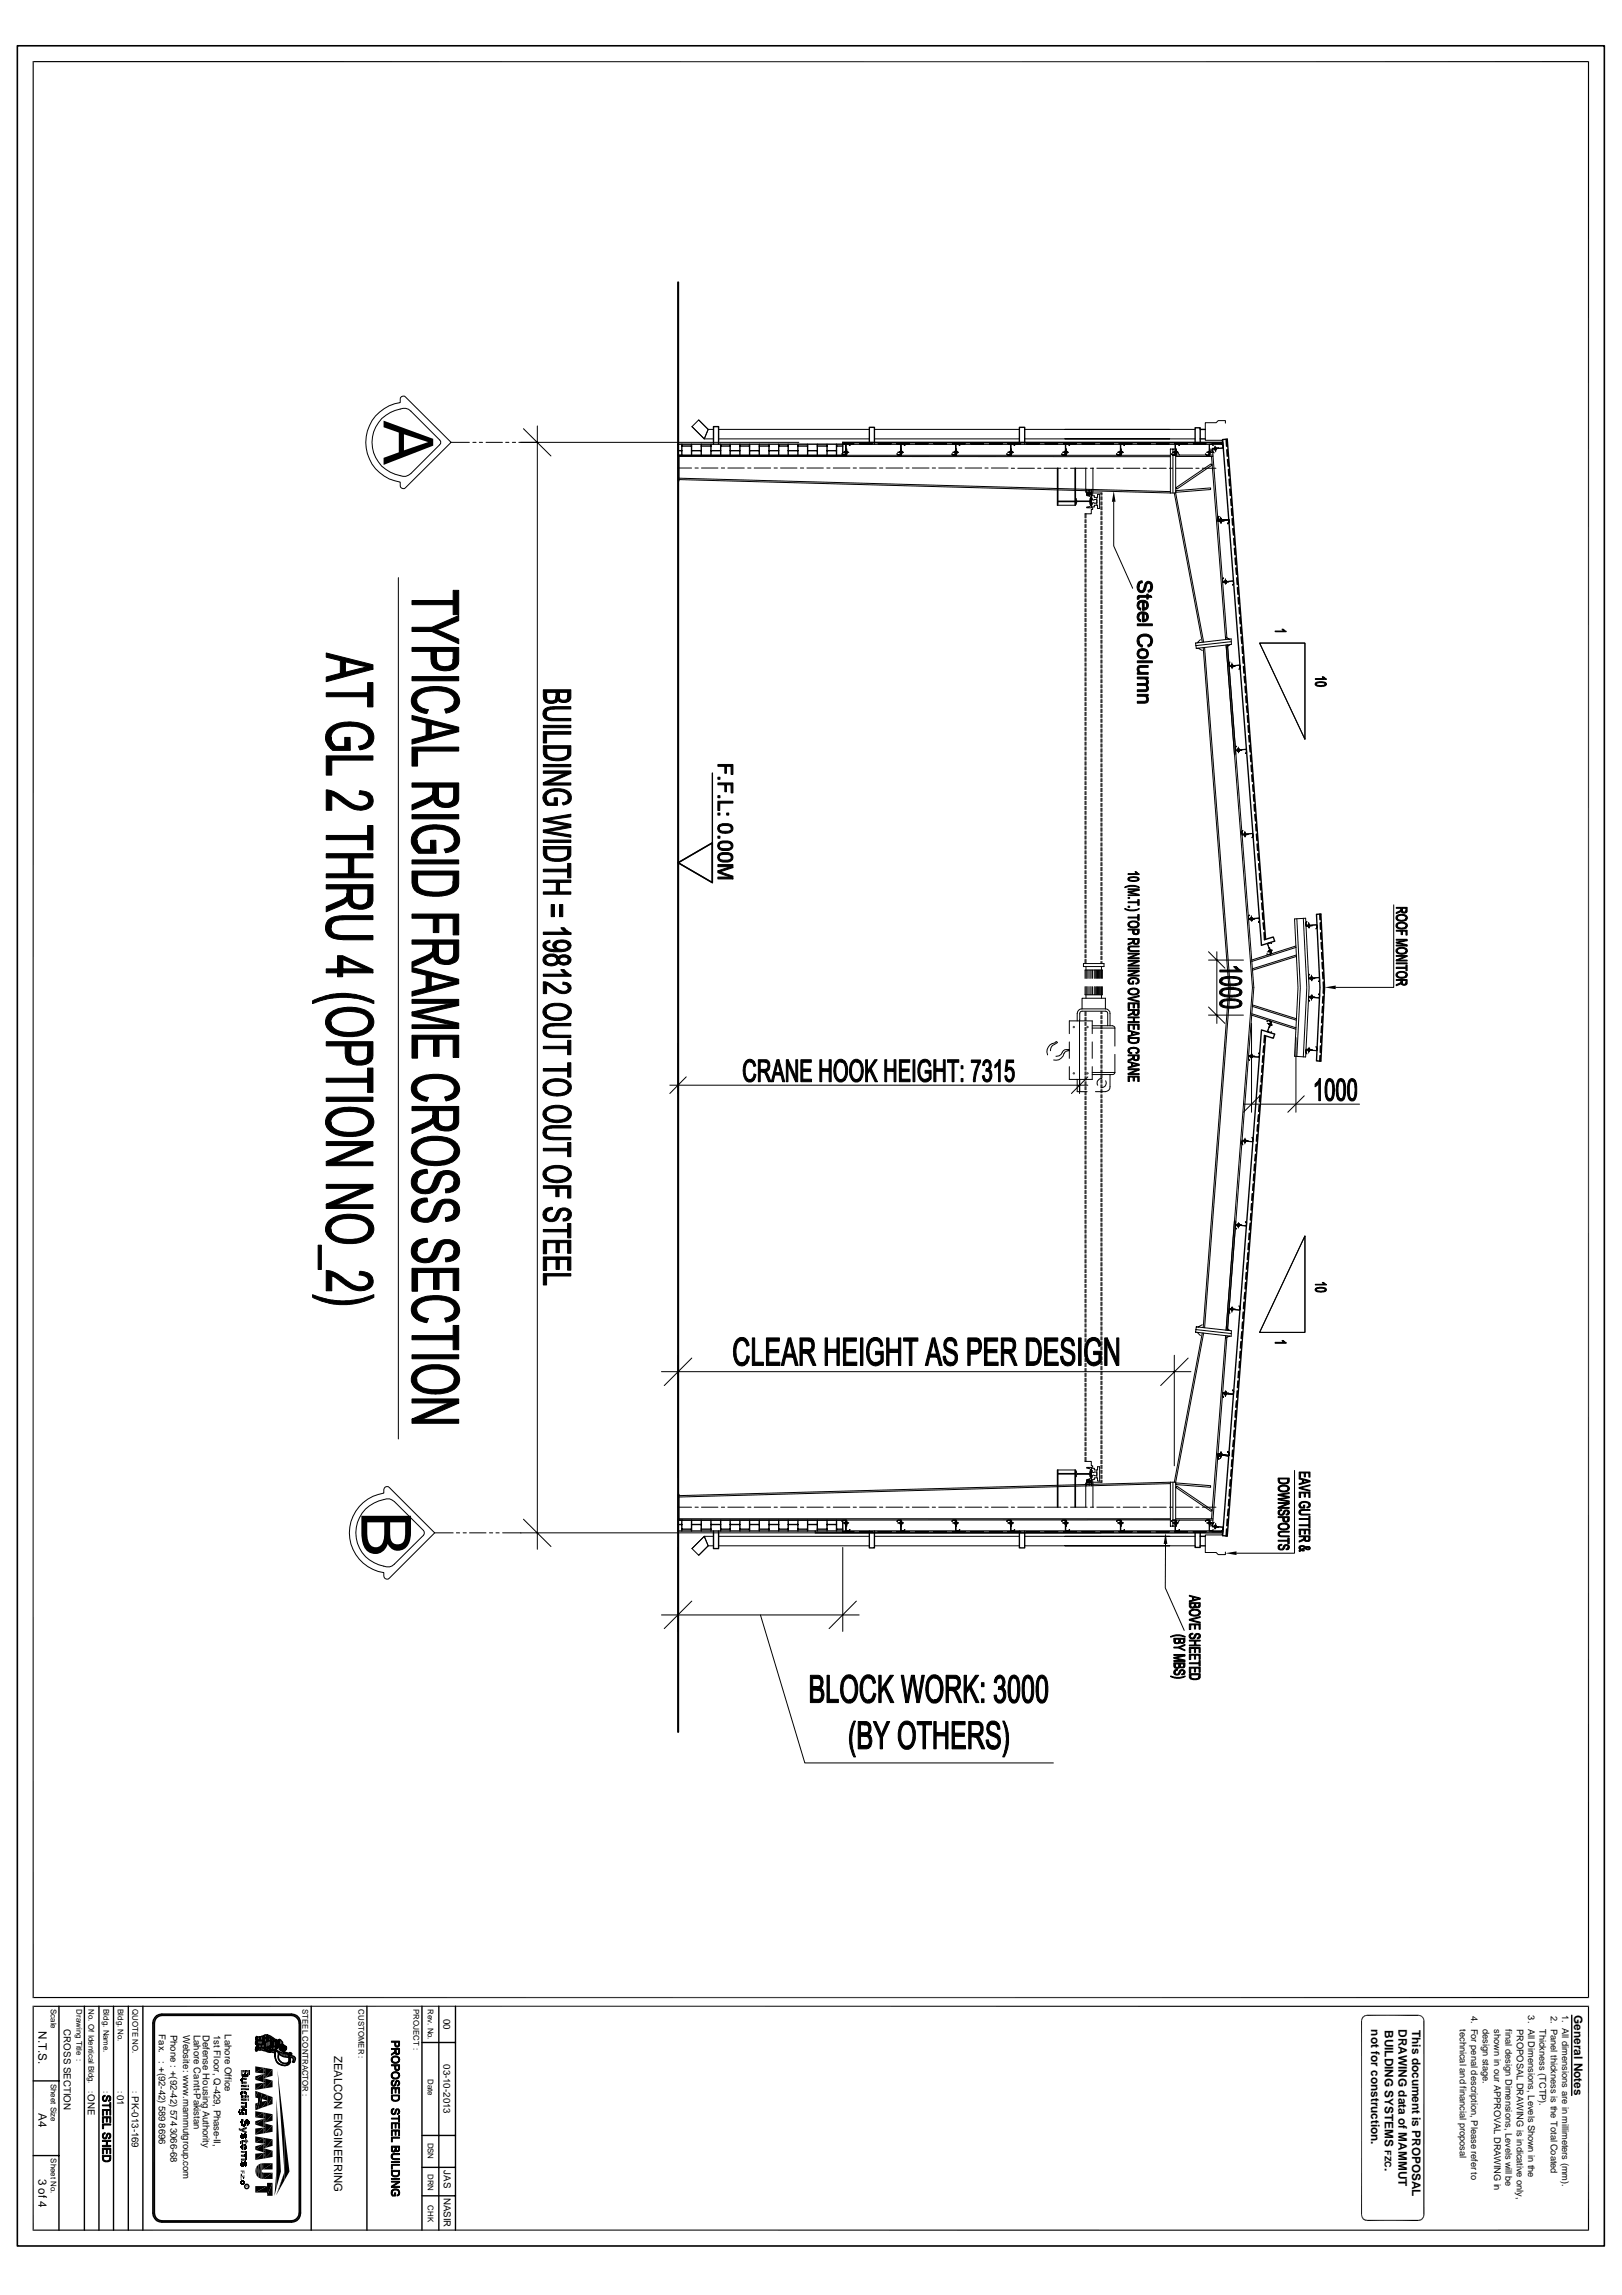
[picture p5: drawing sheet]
<svg xmlns="http://www.w3.org/2000/svg" width="297mm" height="420mm" viewBox="0 0 297 420" stroke-linecap="round" stroke-linejoin="round" font-family="sans-serif">
<defs><g id="words">
<g font-size="12.6">
<text x="70.2" y="76.8" transform="rotate(90 70.2 76.8)">A</text>
<text x="66.1" y="276.3" transform="rotate(90 66.1 276.3)">B</text>
</g>
<g font-size="2.2">
<text x="250.8" y="371.2" transform="rotate(90 250.8 371.2)">not for construction.</text>
<text x="253.3" y="371.4" transform="rotate(90 253.3 371.4)">BUILDING SYSTEMS</text>
<text x="255.8" y="371.2" transform="rotate(90 255.8 371.2)">DRAWING data of MAMMUT</text>
<text x="258.3" y="371.3" transform="rotate(90 258.3 371.3)">This document is PROPOSAL</text>
<text x="288" y="368.6" transform="rotate(90 288 368.6)">General Notes</text>
<text x="253.3" y="396.6" transform="rotate(90 253.3 396.6)">.</text>
</g>
<g font-size="2.1">
<text x="7.1" y="371.6" transform="rotate(90 7.1 371.6)">N.T.S.</text>
<text x="61.2" y="376.1" transform="rotate(90 61.2 376.1)">ZEALCON ENGINEERING</text>
<text x="7.1" y="386.5" transform="rotate(90 7.1 386.5)">A4</text>
<text x="7.1" y="398.5" transform="rotate(90 7.1 398.5)">3 of 4</text>
</g>
<g font-size="1.8">
<text x="11.7" y="371.2" transform="rotate(90 11.7 371.2)">CROSS SECTION</text>
<text x="81.1" y="369.3" transform="rotate(90 81.1 369.3)">00</text>
<text x="81.1" y="377.6" transform="rotate(90 81.1 377.6)">03-10-2013</text>
<text x="16.1" y="383.1" transform="rotate(90 16.1 383.1)">ONE</text>
<text x="21.4" y="383.2" transform="rotate(90 21.4 383.2)">01</text>
<text x="24.1" y="383.4" transform="rotate(90 24.1 383.4)">PK-013-169</text>
<text x="81.2" y="397" transform="rotate(90 81.2 397)">JAS</text>
<text x="81.2" y="402" transform="rotate(90 81.2 402)">NASIR</text>
</g>
<g font-size="1.7">
<text x="267" y="371.2" transform="rotate(90 267 371.2)">technical and financial proposal</text>
<text x="269.1" y="368.7" transform="rotate(90 269.1 368.7)">4. For penal description, Please refer to</text>
<text x="271.2" y="371.1" transform="rotate(90 271.2 371.1)">design stage.</text>
<text x="273.3" y="371.2" transform="rotate(90 273.3 371.2)">shown in our APPROVAL DRAWING in</text>
<text x="275.4" y="371.2" transform="rotate(90 275.4 371.2)">final design Dimensions, Levels will be</text>
<text x="277.4" y="371.2" transform="rotate(90 277.4 371.2)">PROPOSAL DRAWING is indicative only,</text>
<text x="279.5" y="368.7" transform="rotate(90 279.5 368.7)">3. All Dimensions, Levels Shown in the</text>
<text x="281.6" y="371.2" transform="rotate(90 281.6 371.2)">Thickness (TCTP).</text>
<text x="283.7" y="368.7" transform="rotate(90 283.7 368.7)">2. Panel thickness is the Total Coated</text>
<text x="285.8" y="368.5" transform="rotate(90 285.8 368.5)">1. All dimensions are in millimeters (mm).</text>
<text x="29.1" y="372.1" transform="rotate(90 29.1 372.1)">Fax.</text>
<text x="29.1" y="377.1" transform="rotate(90 29.1 377.1)">: +(92-42) 589</text>
<text x="31.2" y="372.2" transform="rotate(90 31.2 372.2)">Phone : +(92-42) 574</text>
<text x="33.5" y="372.2" transform="rotate(90 33.5 372.2)">Website: www.mammutgroup.com</text>
<text x="35.5" y="372.2" transform="rotate(90 35.5 372.2)">Lahore Cantt-Pakistan</text>
<text x="37.1" y="372.2" transform="rotate(90 37.1 372.2)">Defense Housing Authority</text>
<text x="39.1" y="372.2" transform="rotate(90 39.1 372.2)">1st Floor, Q-429, Phase-II,</text>
<text x="41.1" y="372.1" transform="rotate(90 41.1 372.1)">Lahore Office</text>
<text x="29.1" y="388.4" transform="rotate(90 29.1 388.4)">8696</text>
<text x="31.2" y="389.3" transform="rotate(90 31.2 389.3)">3066-68</text>
</g>
<text font-size="1.6" x="253.3" y="393.3" transform="rotate(90 253.3 393.3)">FZC</text>
<g font-size="1.4">
<text x="9.3" y="367.5" transform="rotate(90 9.3 367.5)">Scale</text>
<text x="14" y="367.5" transform="rotate(90 14 367.5)">Drawing Title :</text>
<text x="16.2" y="367.5" transform="rotate(90 16.2 367.5)">No. Of Identical Bldg.</text>
<text x="18.9" y="367.5" transform="rotate(90 18.9 367.5)">Bldg. Name.</text>
<text x="21.6" y="367.5" transform="rotate(90 21.6 367.5)">Bldg. No.</text>
<text x="24.2" y="367.5" transform="rotate(90 24.2 367.5)">QUOTE NO.</text>
<text x="55.4" y="367.5" transform="rotate(90 55.4 367.5)">STEEL CONTRACTOR :</text>
<text x="65.6" y="367.5" transform="rotate(90 65.6 367.5)">CUSTOMER :</text>
<text x="75.6" y="367.5" transform="rotate(90 75.6 367.5)">PROJECT :</text>
<text x="78.2" y="367.5" transform="rotate(90 78.2 367.5)">Rev. No.</text>
<text x="9.3" y="381.1" transform="rotate(90 9.3 381.1)">Sheet Size</text>
<text x="16.2" y="382.4" transform="rotate(90 16.2 382.4)">:</text>
<text x="18.9" y="382.4" transform="rotate(90 18.9 382.4)">:</text>
<text x="21.6" y="382.4" transform="rotate(90 21.6 382.4)">:</text>
<text x="24.2" y="382.4" transform="rotate(90 24.2 382.4)">:</text>
<text x="78.2" y="380.3" transform="rotate(90 78.2 380.3)">Date</text>
<text x="9.3" y="394.8" transform="rotate(90 9.3 394.8)">Sheet No.</text>
<text x="78.2" y="391.9" transform="rotate(90 78.2 391.9)">DSN</text>
<text x="78.2" y="397.7" transform="rotate(90 78.2 397.7)">DRN</text>
<text x="78.2" y="403.4" transform="rotate(90 78.2 403.4)">CHK</text>
</g>
<text font-size=".6" x="44.9" y="399.8" transform="rotate(90 44.9 399.8)">R</text>
</g></defs>
<g fill="none" stroke="#000" stroke-width=".25">
<path d="M219.5 78.5h1M124 81.3h30.2v2h-30.2zM124 81.3h.1M124 82.4h.7M124.7 81.3v2M124.7 81.6h1.8M126.5 81.3v2M126.5 82.4h1.8M128.3 81.3v2M128.3 81.6h1.7M130 81.3v2M130 82.4h1.8"/>
<path d="M130.5 81.3v-3.3h.9v3.3M131.8 81.3v2M131.8 81.6h1.8M133.6 81.3v2M133.6 82.4h1.7M135.3 81.3v2M135.3 81.6h1.8M137.1 81.3v2M137.1 82.4h1.8M138.9 81.3v2M138.9 81.6h1.8M140.7 81.3v2"/>
<path d="M140.7 82.4h1.7M142.4 81.3v2M142.4 81.6h1.8M144.2 81.3v2M144.2 82.4h1.7M145.9 81.3v2M145.9 81.6h1.8M147.7 81.3v2M147.7 82.4h1.8M149.5 81.3v2M149.5 81.6h1.8M151.3 81.3v2"/>
<path d="M151.3 82.4h1.7M153 81.3v2M153 81.6h1.2M154.2 81.1h1.9M157.3 81.1h2.2M159 81.3v-3.1h.9v3.1M160.7 81.1h2.2M164 81.1h2.3M167.5 81.1h2.2M170.9 81.1h2.2M174.2 81.1h2.3M177.6 81.1h2.3"/>
<path d="M181 81.1h2.3M184.4 81.1h2.3M186.5 81.3v-3.1h.9v3.1M187.8 81.1h2.3M191.2 81.1h2.2M194.6 81.1h2.2M198 81.1h2.2M201.3 81.1h2.3M204.7 81.1h2.3M208.2 81.1h2.2M211.5 81.1h2.3M214.9 81.1h2.3"/>
<path d="M218.3 81.1h2.2M218.6 80.9v-2.6h.9v2.6M219.5 80.3h1M221.7 81.1h2M223.7 80.9h-69.5v.4h69.5M224.3 80.4l.1 1.2M224.4 82.3l.1 1.2M224.5 84l.1 1.3M224.7 85.9l.1 1.1M224.8 87.6l.1 1.3M224.9 89.5l.1 1.1M225.1 91.3l.1 1.2"/>
<path d="M225.2 93.1l.1 1.2M225.4 94.9l.1 1.2M225.5 96.7l.1 1.2M225.7 98.5v1.2M225.8 100.3l.1 1.2M225.9 102.1l.1 1.2M226 103.9l.2 1.2M226.2 105.7l.1 1.2M226.3 107.5l.1 1.2M226.5 109.3l.1 1.2M226.6 111.1l.1 1.2M226.8 112.9v1.2"/>
<path d="M226.9 114.7l.1 1.2M227 116.5l.1 1.2M227.2 118.3l.1 1.2M227.3 120.1l.1 1.2M227.4 121.9l.1 1.2M227.6 123.7l.1 1.2M227.7 125.5l.1 1.2M227.9 127.3v1.2M228 129.1l.1 1.2M228.2 130.9v1.2M228.3 132.7l.1 1.3M228.4 134.6l.1 1.1"/>
<path d="M228.5 136.3l.2 1.3M228.7 138.1l.1 1.2M228.8 140l.1 1.1M124 157.8l6.3-3.6v7.3zM130.3 141.4v20.1l-6.3-3.7 6.3-3.6v7.3M229 141.7v1.3M229.1 143.6l.1 1.1M229.3 145.4v1.2M229.4 147.2l.1 1.2M229.5 149l.1 1.2M229.7 150.8l.1 1.2M229.8 152.6l.1 1.2"/>
<path d="M229.9 154.4l.1 1.2M230.1 156.2l.1 1.2M230.2 158l.1 1.2M230.4 159.8v1.2M230.5 161.6l.1 1.2M230.7 163.4v1.2M230.8 165.2l.1 1.2M230.9 167l.1 1.2M231 168.8l.2 1.2M231.2 170.6l.1 1.3 1.6-.5 .3 .8-2.5 .7-7.1-92.5 .9-.1 7 91.5M241.4 167.2v1M241.5 168.8v1.2"/>
<path d="M241.6 170.6v1.2M241.7 172.4v1.2M241.7 174.2l.1 1.3M241.8 176l.1 1.2M241.9 177.8l.1 1.2M242 179.6l.1 1M230.6 198.5l-.1 1.2M230.7 196.7v1.2M230.9 194.9l-.1 1.2M231 193.1l-.1 1.2M231.2 191.3l-.2 1.2M231.5 189.5l-7 91.5-.9-.1 7.1-92.5 2.5 .8-.3 .7-1.6-.5-.1 1.3"/>
<path d="M241.4 180.6l-.6-13.4h.8l.7 13.4M241.4 180.7l-.6 13.4h.8l.7-13.4M241.4 193.1v1M241.5 191.3v1.2M241.6 189.5v1.2M241.7 187.7v1.2M241.8 185.9l-.1 1.2M241.9 184.1l-.1 1.2M242 182.3l-.1 1.2M242.1 180.7l-.1 1M229 218.3v1.3M229.2 216.6l-.1 1.2"/>
<path d="M229.3 214.7v1.3M229.5 212.9l-.1 1.3M229.6 211.2l-.1 1.1M229.8 209.3l-.1 1.3M229.9 207.6l-.1 1.1M230 205.7l-.1 1.2M230.2 203.9l-.1 1.2M230.3 202.1l-.1 1.2M230.4 200.3v1.3M227.4 240l-.1 1.2M227.5 238.2l-.1 1.2M227.7 236.4l-.1 1.2"/>
<path d="M227.8 234.6l-.1 1.2M227.9 232.8v1.2M228.1 231l-.1 1.2M228.2 229.2v1.2M228.4 227.4l-.1 1.2M228.5 225.6l-.1 1.2M228.7 223.8l-.2 1.2M228.8 222l-.1 1.2M228.9 220.2l-.1 1.1M225.9 259.8l-.1 1.2M226 258l-.1 1.2M226.2 256.2l-.2 1.2"/>
<path d="M226.3 254.4l-.1 1.2M226.4 252.6l-.1 1.2M226.6 250.8l-.1 1.2M226.7 249l-.1 1.2M226.8 247.2v1.2M227 245.4l-.1 1.2M227.1 243.6l-.1 1.2M227.3 241.8l-.1 1.2M124 278.1h30.2v2h-30.2zM124 278.9h.7M124.7 278.1v2M124.7 279.7h1.8"/>
<path d="M126.5 278.1v2M126.5 278.9h1.8M128.3 278.1v2M128.3 279.7h1.7M130 278.1v2M130 278.9h1.8M131.8 278.1v2M131.8 279.7h1.8M133.6 278.1v2M133.6 278.9h1.7M135.3 278.1v2M135.3 279.7h1.8"/>
<path d="M137.1 278.1v2M137.1 278.9h1.8M138.9 278.1v2M138.9 279.7h1.8M140.7 278.1v2M140.7 278.9h1.7M142.4 278.1v2M142.4 279.7h1.8M144.2 278.1v2M144.2 278.9h1.7M145.9 278.1v2M145.9 279.7h1.8"/>
<path d="M147.7 278.1v2M147.7 278.9h1.8M149.5 278.1v2M149.5 279.7h1.8M151.3 278.1v2M151.3 278.9h1.7M153 278.1v2M153 279.7h1.2M224.4 279.7l-.1 1.3M224.5 277.9l-.1 1.2M224.6 276l-.1 1.3M224.8 274.3l-.1 1.1"/>
<path d="M224.9 272.4l-.1 1.3M225 270.7l-.1 1.1M225.2 268.8l-.1 1.2M225.3 267l-.1 1.3M225.5 265.3l-.1 1.1M225.6 263.4l-.1 1.2M225.7 261.6v1.2M124 280.1h.1M130.5 280.1v3.2h.9v-3.2M149.1 280.4h74.6M149.1 280.1v.1M154.2 280.1h69.5"/>
<path d="M154.2 280.2h1.9M157.3 280.2h2.2M159 280.1v3h.9v-3M160.7 280.2h2.2M164 280.2h2.3M167.5 280.2h2.2M170.9 280.2h2.2M174.2 280.2h2.3M177.6 280.2h2.3M181 280.2h2.3M184.4 280.2h2.3M186.5 280.1v3h.9v-3"/>
<path d="M187.8 280.2h2.3M191.2 280.2h2.2M194.6 280.2h2.2M198 280.2h2.2M201.3 280.2h2.3M204.7 280.2h2.3M208.2 280.2h2.2M211.5 280.2h2.3M214.9 280.2h2.3M218.3 280.2h2.2M218.6 280.4v2.7h.9v-2.7M219.5 282.8h1"/>
<path d="M219.5 281h1M221.7 280.2h2M10.8 367v41M15.4 367v41M18.1 367v41zM20.8 367v41M23.5 367v41M26.1 367v41M28.6 368.7l1-.3h23.7a1.61 1.61 0 0 1 1.7 1.7v34.7a1.61 1.61 0 0 1-1.7 1.7h-23.7a1.61 1.61 0 0 1-1.6-1.7v-34.7v-.5zM28.8 369l.8-.3h23.7a1.49 1.49 0 0 1 1.4 1.4v34.7a1.49 1.49 0 0 1-1.4 1.4h-23.7a1.42 1.42 0 0 1-1.3-1.4v-34.7l.2-.8zM29.6 368.5h23.7M46.8 373.4l.1 .2v.4l-.2-.2z"/>
<path d="M46.8 373.5l.1 .2zM46.8 373.7l.1 .1zM46.8 373.8l.1 .1zM46.8 374.8h.1zM46.8 375h.1M46.8 375.1h.1M46.9 372.6v.6zM46.9 372.9h.1M46.9 373h.1M46.9 373.1v.1zM46.9 374.6v.2l-.1 .4-.1-.4zM46.9 372.5h.1a1.93 1.93 0 0 0 1.6-.3 3.2 3.2 0 0 1 1.8 .9l.3 .1a.48 .48 0 0 0-.3 .6 .48 .48 0 0 0 .6 .3 .9 .9 0 0 1 1.4 .6l-.1 .3-.3 .2a.36 .36 0 0 1-.2-.4 .36 .36 0 0 1 .3-.3h-.1a.52 .52 0 0 0-.2 .5 .52 .52 0 0 0 .5 .4l.8 .2-.2-.1a.28 .28 0 0 1 .3 0 .28 .28 0 0 1 .1 .3h-.6l.2 .1a1.15 1.15 0 0 1 1.1 .7l-.2 .7-.3-.1a.5 .5 0 0 0 .1-.6 .5 .5 0 0 0-.6-.2 1.01 1.01 0 0 1-.1 1.2 1.01 1.01 0 0 1-1.2 .2 1.73 1.73 0 0 1-1.4-2.2v-.1l-.6-.1-1.3-.7 .3 .3 .9 .4-1.8-.4h-.6l-.3 .2v-.9l.1 .2a2.49 2.49 0 0 0 2.9-.7 .63 .63 0 0 0-.4-.6 .63 .63 0 0 0-.7 .2 1.89 1.89 0 0 1-1.9 .4v-.5h1.1l-1-.1z"/>
<path d="M47.1 374.1v.1zM47.1 374.3h.1M47.1 374.4h.1M47.1 374l.1 .5h-.1l-.1-.3zM47.2 374a1.46 1.46 0 0 0 1.6-.5 .79 .79 0 0 1 1.1 .1 2.13 2.13 0 0 1-2.3 .9h-.4zM48.6 372.7l.3-.1-.4 .3-.4 .5zM48.9 374.6l1.1-.3h.7zM49.1 372.6l.7 .3 .6 .5zM49.2 374.9l1.2 .1h-.9zM50.4 375.3a.57 .57 0 0 1 .5 .3 .57 .57 0 0 1 0 .6 1.15 1.15 0 0 0 .7 1.1 1.15 1.15 0 0 0 1.3-.2v-.8a.96 .96 0 0 1-.1 1.2 .96 .96 0 0 1-1.2 .2 1.85 1.85 0 0 1-1.2-2.4zM50.7 374.6l.5 .1-.1 .2 1.1 .6 .7 .2h.2v-.2l.2 .2a3.6 3.6 0 0 1-2.7-.8zM50.8 373.2a.54 .54 0 0 1 .6 0 .54 .54 0 0 1 .3 .5 .61 .61 0 0 1-.6 .4 .61 .61 0 0 1-.6-.5z"/>
<path d="M50.8 375.2a1.73 1.73 0 0 0 2 1.1 .81 .81 0 0 1-.2 1.1 .81 .81 0 0 1-1.1-.1 1.55 1.55 0 0 1-.5-1.8zM51 374.4h.3a.26 .26 0 0 1 .3 .2 .26 .26 0 0 1-.2 .3v-.1a.32 .32 0 0 0-.4-.3zM51.4 374.3l.3-.1 .2 .1-.4 .1zM56.9 367v41M67.1 367v41M77.2 367v41M77.2 373.6h6.1M80.3 367v41M83.3 367v41M287.5 368.6v14.7M6.1 380.6h4.7M6.1 394.3h4.7"/>
<path d="M77.2 390.6h6.1M77.2 396.5h6.1M29.6 406.4h23.7M77.2 401.7h6.1"/>
<circle cx="45.1" cy="400" r=".39"/>
</g>
<g fill="#000">
<path d="M199.1 89.8h.1zM199.1 89.7l.1 .1zM199.2 89.8v.1zM199.2 89.8h.2zM199.2 89.6v.2zM199.3 89.7l-.1 .1zM203.7 89.8l.4 2h-.7zM196.2 187.9h.2l-.1 .1zM196.2 196.3h.2l-.1 .2zM196.3 187.7l.1 .2h-.2zM196.3 188l.1-.1v.2zM196.3 196.2l.1 .1h-.2z"/>
<path d="M196.3 196.5l.1-.2v.3zM196.3 187.7l.1-.1v.3zM196.4 187.9l.2 .1-.2 .1zM196.3 196.2l.1-.1v.2zM196.4 196.3l.2 .2-.2 .1zM196.4 187.9h.3l-.1 .1zM196.4 187.6l.2 .1-.2 .2zM196.4 196.3h.3l-.1 .2zM196.4 196.1l.2 .1-.2 .1zM196.6 187.7l.1 .2h-.3zM196.6 196.2l.1 .1h-.3zM198.7 187.9h.2l-.1 .1z"/>
<path d="M198.7 196.3h.2l-.1 .2zM198.8 187.7l.1 .2h-.2zM198.8 188l.1-.1v.2zM198.8 196.2l.1 .1h-.2zM198.8 196.5l.1-.2v.3zM198.9 187.9l.2 .1-.2 .1zM198.8 187.7l.1-.1v.3zM198.9 196.3l.2 .2-.2 .1zM198.8 196.2l.1-.1v.2zM198.9 187.9h.2v.1zM198.9 187.6l.2 .1-.2 .2zM198.9 196.3h.2v.2z"/>
<path d="M198.9 196.1l.2 .1-.2 .1zM199.1 187.7v.2h-.2zM199.1 196.2v.1h-.2zM242.3 180.6l2-.3v.7zM199.1 271.6h.1zM199.1 271.5l.1 .1zM199.2 271.6v.1zM199.2 271.6h.2zM199.2 271.4v.2zM199.3 271.5l-.1 .1zM213.2 280.4l.3 2h-.6zM224.1 284.1l2.1-.3v.7z"/>
<path d="M28.3 369.1v1zM28.3 369.1v.8zM28.5 368.8l-.2 .8v-.5zM28.5 368.8l-.2 .8zM28.6 368.7l-.1 .6v-.5zM28.6 368.7v.4l-.1 .2zM28.6 368.7l.2-.1-.2 .5zM28.8 368.6v.4l-.2 .1zM28.8 368.6l.3-.1-.3 .5zM29.1 368.5v.3l-.3 .2zM29.1 368.5h.1l-.1 .3zM29.2 368.5l-.1 .3z"/>
<path d="M29.2 368.5l.4-.1-.4 .4zM29.2 368.8l.4-.4v.3zM44.1 378.7v.8zM44.1 378.7v1zM44.2 378.7v1.1zM44.3 378.7v1.2zM44.4 379.3v.6zM44.4 379.4v.5zM44.4 378.7v1.2zM44.4 379.5v.4zM44.5 379.5l-.1 .4zM44.5 379.5v.4z"/>
<path d="M44.6 379.5v.4zM44.6 379.5l-.1 .4zM44.7 379.4v.5zM44.7 379.4l-.1 .5zM44.7 379.2v.7zM44.4 378.7h.3l-.3 .4zM44.7 378.7v.4h-.3zM44.7 378.7v1.2zM44.8 378.7v1zM44.7 378.7v1.1zM44.8 378.7l-.1 1.1zM44.8 378.7v.9z"/>
<path d="M44.9 378.7v1zM45 379.3v.5zM45 379.4v.4zM45 378.7v1.1zM45 379.5v.4zM45.1 379.5l-.1 .4zM45.1 379.5v.4zM45.2 379.5v.4zM45.2 379.5l-.1 .4zM45.3 379.4l-.1 .5zM45.3 379.2v.7zM45.3 379.4v.5z"/>
<path d="M45 378.7h.3l-.3 .4zM45.3 378.7v.4h-.3zM45.3 378.7v1.2zM45.4 378.7l-.1 1.2zM45.4 378.7v1.1zM45.5 378.7l-.1 1.1zM45.5 378.7v1.1zM45.6 378.7v.8zM45.5 378.7v.9zM45.6 378.7l-.1 .9zM46.7 374.8v.2zM46.8 373.4v.6z"/>
<path d="M46.8 373.7v.3zM46.8 373.5v.2zM46.8 373.7v.2zM46.8 373.7v.1zM46.8 374.7v.4zM46.8 374.7v.3zM46.8 374.8l-.1 .2zM46.8 374.8v.2zM46.8 372.9v.3zM46.8 372.6v.3zM46.8 372.7v.2zM46.8 372.9v.2z"/>
<path d="M46.8 373.6v.3zM46.8 373.6v.4zM46.8 375.1v.1zM46.8 374.6v.2zM46.8 375v.2zM46.8 374.8v.1zM46.8 374.9v.3zM46.8 374.8v.3zM46.8 374.8v.4zM46.8 374.6v.5zM46.9 374.4v.1zM46.9 372.9v.1z"/>
<path d="M46.9 373v.1zM46.9 372.7v.3zM46.9 372.7v.5zM46.9 372.6v.6zM46.8 372.6v.6zM46.9 373.7v.3zM46.9 373.4v.1zM46.9 373.4v.2zM46.9 373.7l-.1 .1zM46.9 373.7v.2zM46.9 373.6l-.1 .1zM46.9 373.6v.1z"/>
<path d="M46.8 373.4v.2zM46.9 373.4l-.1 .2zM46.9 374.9v.2zM46.9 374.6v.3zM46.9 374.6v.5zM46.9 374.8v.3zM46.9 374.8v.2zM46.9 374.6v.2zM46.9 374.8v.1zM46.9 374.6l-.1 .2zM46.9 375l-.1 .1zM46.9 375.1l-.1 .1z"/>
<path d="M46.9 374.3v.3zM46.9 372.5v.1zM46.9 372.5v.2zM46.9 374.3v.2zM46.9 373.3v.1zM46.9 372.9v.3zM46.9 373v.2zM46.9 372.7v.2zM46.9 373.5v.2zM46.9 373.8v.2zM46.9 373.7v.1zM46.9 373.4v.3z"/>
<path d="M46.9 373.4v.4zM46.9 373.4v.6zM46.9 373.6v.4zM46.9 374.7v.1zM46.9 375v.1zM46.9 374.9v.1zM46.9 373.3v.2zM46.9 372.8v.1zM46.9 373.1v.1zM46.9 372.8v.2zM46.9 372.8v.4zM47 372.5v.3z"/>
<path d="M47 372.6v.3zM47 374.4v.8zM47 374.3v.9zM47 374.3v.4zM47 374.3v.3zM47 372.5v.2zM47 373.3v.6zM47 373.5v.4zM47 374.7v.5zM46.9 375v.2zM47 375l-.1 .2zM47 374.3l-.1 .3z"/>
<path d="M47 373.7l-.1 .2zM47 374.8l-.1 .2zM47 373.3l-.1 .2zM47 372.6v.6zM47 372.6v.4zM47 372.6v.5zM47 374.5v.6zM47 374.5v.7zM47 374.3v.1zM47 374.3v.2zM47 374v.3zM47 374.1v.3z"/>
<path d="M47 374.1v.2zM47 374.2v.1zM47.1 372.6v.6zM47.1 373.3v.6zM47.1 374.5l-.1 .6zM47.1 372.6l-.1 .6zM47.1 373.3l-.1 .6zM47.1 374.3v.1zM47.1 374.3v.2zM47.1 374.1v.2zM47.1 374v.1zM47.1 374v.3z"/>
<path d="M47.1 374.3l-.1 .2zM47.1 374l-.1 .3zM47.1 374.5v.6zM47.1 374.6v.5zM47.1 374.2v.2zM47.1 374v.4zM47.1 374.1v.3zM47.1 374.2v.1zM47.1 374.4v.1zM47.2 373.3l-.1 .6zM47.2 372.6l-.1 .6zM47.2 374v.2z"/>
<path d="M47.2 374.3v.2zM47.1 374.2v.3zM47.2 374.3l-.1 .2zM47.1 374v.2zM47.2 374l-.1 .2zM47.2 374.6v.4zM47.2 373.3v.6zM47.2 372.6v.6zM47.1 374.6v.4zM47.2 374.6l-.1 .4zM47.2 374.2v.2zM47.2 374v.1z"/>
<path d="M47.2 374.2v.1zM47.2 374.4v.1zM47.2 374.1v.4zM47.3 373.3l-.1 .6zM47.2 372.6v.5zM47.3 372.6l-.1 .5zM47.3 374.6l-.1 .4zM47.3 374v.5zM47.3 374l-.1 .5zM47.3 374.6v.4zM47.3 372.6v.5zM47.3 374v.6z"/>
<path d="M47.4 374.6v.4zM47.4 372.6v.6zM47.3 373.3h.1l-.1 .6zM47.4 373.3v.6zM47.4 374l-.1 .6zM47.5 372.6v.6zM47.5 373.3l-.1 .6zM47.4 372.6h.1l-.1 .6zM47.5 372.6l-.1 .6zM47.4 374v.6zM47.5 374l-.1 .6zM47.4 374.6h.1l-.1 .4z"/>
<path d="M47.5 374.6v.4h-.1zM47.5 374.6v.4zM47.5 374v.6zM47.6 372.6l-.1 .6zM47.5 373.3h.1l-.1 .6zM47.6 373.3v.7l-.1-.1zM47.6 372.6v.6zM47.6 373.3v.7zM47.5 374v.5zM47.6 374l-.1 .5zM47.7 374.6v.4zM47.7 373.3l-.1 .7z"/>
<path d="M47.7 372.6l-.1 .6zM47.5 374.6h.2l-.2 .4zM47.7 374.6v.4h-.2zM47.6 374v.5zM47.7 374l-.1 .5zM47.7 372.6v.6zM47.7 373.3v.7zM47.8 374.6l-.1 .4zM47.8 372.5l-.1 .7zM47.7 373.3h.1l-.1 .7zM47.8 373.3l-.1 .7zM47.8 374.6v.4z"/>
<path d="M47.8 374v.5zM47.7 374h.1l-.1 .5zM47.8 374v.5h-.1zM47.8 372.5h.1l-.1 .7zM47.9 372.5v.7zM47.8 373.3h.1l-.1 .6zM47.9 373.3v.6h-.1zM47.9 373.3v.6zM48 373.3l-.1 .6zM48 372.4l-.1 .8zM47.8 374.6h.2l-.2 .4zM48 374.6v.4h-.2z"/>
<path d="M47.8 374h.2l-.2 .5zM48 374v.5h-.2zM48 372.4v.8zM48 372.4v.9zM48 373.3v.6zM48 374v.5zM48 374.6v.4zM48 374.6v.5zM48.1 373.4v.5zM48.1 372.4v1zM48.1 374.6l-.1 .5zM48 372.4v1.5z"/>
<path d="M48.1 372.4l-.1 1.5zM48 374l.1-.1-.1 .6zM48.1 373.9v.6h-.1zM48.2 373.4v.4zM48.2 373.4l-.1 .5zM46.7 379.8l1.5-.4-1.5 1zM46.7 380.4l1.5-1v1.5zM46.7 378l1.5 .2-1.5 .9zM46.7 379.1l1.5-.9v1.1zM48.2 372.4v.8zM48.2 373.3v.5zM48.1 372.4v.9z"/>
<path d="M48.2 372.4l-.1 .9zM48.1 374.6l.1 .1-.1 .4zM48.2 374.7v.4h-.1zM48.3 372.3v.7zM48.3 372.4v.7zM48.3 372.4l-.1 .8zM48.3 373.2l-.1 .6zM48.3 373.2v.6zM48.3 373.9v.7zM48.1 373.9h.2l-.2 .6zM48.3 373.9v.7l-.2-.1zM48.3 374.7v.4z"/>
<path d="M48.3 373.1v.6zM48.3 372.3v.6zM48.2 374.7h.1l-.1 .4zM48.3 374.7v.4h-.1zM48.4 374.7l-.1 .4zM48.4 372.3l-.1 .6zM48.4 374.7v.4zM48.4 374.8v.3zM48.4 372.3v.6zM48.4 373l-.1 .7zM48.4 373.7l-.1 .9v-.7zM48.4 373.7v.9h-.1z"/>
<path d="M48.5 372.9l-.1 .8zM48.5 372.2l-.1 .7zM48.5 374.8l-.1 .3zM48.2 379.4l.3-.1-.3 .8zM48.5 379.3v.8h-.3zM48.2 378.2l.3 .1-.3 1zM48.5 378.3v1h-.3zM48.5 374.6v.2zM48.5 372.9v.7zM48.5 374.8v.3zM48.5 374.9v.2zM48.4 374.7h.1z"/>
<path d="M48.4 374.7h.1v.1zM48.4 373.7h.1l-.1 .9zM48.5 373.7l-.1 .9zM48.6 372.8l-.1 .8zM48.6 374.9v.3zM48.5 372.2v.6zM48.6 372.2l-.1 .6zM48.6 372.2v.5zM48.5 374.6h.1l-.1 .2zM48.6 374.6v.3l-.1-.1zM48.6 373.6v.9zM48.6 373.6l-.1 1v-.9z"/>
<path d="M48.6 373.6v.9l-.1 .1zM48.7 372.8v.7zM48.7 372.2v.5zM48.7 374.6l-.1 .3zM48.7 372.2l-.1 .5zM48.6 372.8h.1l-.1 .8zM48.7 372.8v.7l-.1 .1zM48.6 374.9l.1 .1-.1 .2zM48.7 375v.2h-.1zM48.7 372.7v.8zM48.7 372.2v.4zM48.8 372.2l-.1 .4z"/>
<path d="M48.7 374.6v.3zM48.8 374.6v.3zM48.6 373.6l.2-.1-.2 1zM48.8 373.5v1h-.2zM48.8 374.5v.4zM48.8 374.5v.5zM48.8 372.6v.8zM48.8 372.2v.4zM48.7 372.7l.1-.1-.1 .8zM48.8 372.6v.8h-.1zM48.8 373.5v-.1v1.1zM48.8 373.4v1.1z"/>
<path d="M48.9 374.6v.4zM48.9 372.6l-.1 .8zM48.9 372.2l-.1 .4zM48.9 374.5v.5zM48.7 375l.2 .1-.2 .1zM48.7 375.2l.2-.1v.2zM48.9 372.3v.3zM48.9 374.5v.1zM48.9 372.6v.8zM48.9 372.2v.4zM48.9 375.1v.2zM49 374.5l-.1 .1z"/>
<path d="M49 374.7v.4zM49 374.5v.1zM48.9 372.3v1zM49 372.3l-.1 1zM48.8 373.4h.2l-.2 1.1zM49 373.4v1l-.2 .1zM49.1 374.7l-.1 .4zM49 373.4v1zM49.1 373.4l-.1 1zM49.1 372.6v.7zM49.1 372.3v.3zM49.1 374.7v.4z"/>
<path d="M49.1 374.5l-.1 .1zM49 372.3v1zM49.1 372.3l-.1 1zM48.9 375.1l.2 .1-.2 .1zM48.9 375.3l.2-.1v.2zM49.1 374.4v.2zM49.1 373.4v-.1v1.1zM49.1 373.3v1.1zM49.2 372.3l-.1 .3zM49.1 375.2v.2zM49.2 375.2v.2zM49.2 374.6v.3z"/>
<path d="M49.2 374.9v.2zM49.2 372.3v.3zM49.2 372.7l-.1 .6zM49.1 374.4h.1l-.1 .1zM49.2 374.4l-.1 .1zM49.1 374.7l.1-.1-.1 .5zM49.2 374.6v.5h-.1zM49.2 372.7v.5zM49.3 372.7l-.1 .5zM49.3 372.4l-.1 .2zM49.2 374.4v.1zM49.3 374.4l-.1 .1z"/>
<path d="M49.3 374.9l-.1 .2zM49.1 373.3h.2l-.2 1zM49.3 373.3v1h-.2zM49.3 374.6l-.1 .3zM49.3 373.3v1zM49.3 372.4v.2zM49.4 372.4v.3zM49.3 374.9v.2zM49.4 375v.2zM49.2 375.2l.2 .1-.2 .1zM49.2 375.4l.2-.1v.1zM49.4 372.8v.4z"/>
<path d="M49.4 374.6v.3zM49.4 375.3v.1zM49.3 374.6v.2zM49.3 372.7l.1 .1-.1 .4zM49.4 372.8v.4h-.1zM49.4 374.3v.2zM49.3 374.4l.1-.1-.1 .2zM49.4 374.3v.2h-.1zM49.4 373.3v.9zM49.3 373.3h.1l-.1 1zM49.4 373.3v.9l-.1 .1zM49.5 375.3l-.1 .1z"/>
<path d="M49.4 372.4l.1 .1-.1 .2zM49.5 372.5v.2h-.1zM49.5 372.5v.3zM49.5 372.5v.2zM49.4 375h.1l-.1 .2zM49.5 375v.2h-.1zM49.6 374.2v.3zM49.6 372.9v.3zM49.6 372.9v.4zM49.6 374.5v.4zM49.4 374.3l.2-.1-.2 .3zM49.6 374.2l-.2 .3z"/>
<path d="M49.4 374.6l.2-.1-.2 .4zM49.6 374.5v.4h-.2zM49.4 372.8l.2 .1-.2 .3zM49.6 372.9v.3h-.2zM49.4 373.3l.2 .1-.2 .8zM49.6 373.4v.7l-.2 .1zM49.5 372.5l.1 .1-.1 .2zM49.6 372.6v.3l-.1-.1zM49.5 375h.1l-.1 .2zM49.6 375v.3l-.1-.1zM49.6 373.4v.7zM49.6 375v.3z"/>
<path d="M49.7 375v.4zM49.6 372.6v.3zM49.7 372.6v.3zM49.6 374.2l.1-.1-.1 .4zM49.7 374.1v.3l-.1 .1zM49.6 374.5h.1l-.1 .4zM49.7 374.5v.4h-.1zM49.6 372.9l.1 .1-.1 .3zM49.7 373v.3h-.1zM49.7 373v.3zM49.7 374.5v.4zM49.7 374.1v.3z"/>
<path d="M49.7 373.4v.6zM49.6 373.4v.6zM49.7 373.4l-.1 .6zM49.8 374l-.1 .4zM49.8 375l-.1 .4zM49.8 374v.4zM49.8 372.6v.3zM49.8 373.5l-.1 .5zM48.5 378.3l1.4 .2-1.4 1.6zM49.9 378.5v1.2l-1.4 .4zM49.7 373l.2 .1-.2 .2zM49.9 373.1v.3l-.2-.1z"/>
<path d="M49.8 373.5v.4zM49.9 373.5l-.1 .4zM49.9 372.7v.3zM49.9 374.5v.5zM49.9 373.9v.4zM49.9 373.1v.3zM49.9 373.9l-.1 .5zM49.7 374.5h.2l-.2 .4zM49.9 374.5v.5l-.2-.1zM49.9 373.6v.1zM49.9 373.5v.2zM49.9 373.5v.3z"/>
<path d="M49.9 373.8v.5zM49.9 373.1v.4zM49.8 375l.1 .1-.1 .3zM49.9 375.1v.3h-.1zM50 373.2v1.1zM50 373.2v.4zM50 373.2v.5zM50 373.7l-.1 .6zM50 372.8v.3zM50 372.8v.4zM49.9 375.1v.3zM50 375.1l-.1 .3z"/>
<path d="M50.1 372.9v.3zM49.9 374.5l.2-.1-.2 .6zM50.1 374.4v.6h-.2zM50.1 373.3l-.1 1zM50.1 374.4h.1l-.1 .6zM50.2 374.4l-.1 .6zM50.2 374.4v.6zM50.1 373.3v1zM50.2 373.4l-.1 .9zM50.2 372.9v.4zM50 375.1h.2l-.2 .3zM50.2 375.1v.4l-.2-.1z"/>
<path d="M50.2 375.1v.4zM50.2 373.4v.9zM50.2 373v.3zM50.3 375.5v.7zM50.3 375.1v.4zM50.3 375.6v.5zM50.3 375.5v.6zM50.3 375.1l-.1 .4zM50.3 373v.3zM50.3 374.4l-.1 .6zM50.3 375v1zM50.3 375v1.5z"/>
<path d="M50.3 374.4v.6zM50.3 375.1v1.3zM50.3 375.1v1.4zM50.3 375.1v1.1zM50.3 373.1v.2zM50.3 373.4l-.1 .9zM50.4 373.4v.2zM50.4 373.1v.3zM50.4 373.6v.7zM50.4 373.7v.6zM50.4 376.2v.4zM50.4 376.5v.2z"/>
<path d="M50.4 373.4v.9zM50.4 374.4v1.3zM50.3 375v.8zM50.4 375l-.1 .8zM50.4 374.4l-.1 .6zM50.3 376v.5zM50.3 373.4v.9zM50.4 373.4l-.1 .9zM50.4 373.1v.4zM50.4 374.4v1zM50.4 373.1v.5zM50.4 373.8v.5z"/>
<path d="M50.4 374.4v1.2zM50.5 376.7v.1zM50.5 376.7v.2zM50.5 373.9l-.1 .4zM50.4 376.5l.1 .2zM50.4 376.7l.1 .1zM50.5 373.6v.1zM50.5 373.6v.2zM50.5 373.9v.4zM50.5 374.4v.8zM50.4 374.4v.9zM50.5 374.4l-.1 .9z"/>
<path d="M50.5 373.1l-.1 .4zM50.5 373.5v.3zM50.5 373.1v.3zM50.5 376.9v.1zM50.6 373.4l-.1 .4zM50.6 373.4v.5zM50.6 374.9v.3zM50.6 375v.2zM50.6 374.4v.5zM50.6 374.4v.8zM50.6 377v.1zM50.6 373.1l-.1 .3z"/>
<path d="M50.6 374l-.1 .3zM50.6 374.4l-.1 .8zM50.6 374v.3zM50.6 373.1v.3zM50.7 373.4l-.1 .5zM50.7 374.4v.3zM50.7 373.2v.1zM50.7 374l-.1 .3zM50.6 373.1v.2zM50.7 373.2l-.1 .1zM50.6 374.4v.4zM50.7 374.4l-.1 .4z"/>
<path d="M50.7 374v.3zM50.6 377.1l.1 .1zM50.6 377.2l.1 .1zM50.7 375.1l-.1 .1zM50.7 373.3v.6zM50.7 373.3v.7zM50.7 374v.7zM50.7 374.3v.4zM50.7 377.2v.1zM50.7 375.1v.1zM50.7 375.1v.2zM50.8 373.2l-.1 .8z"/>
<path d="M50.7 374v.6zM50.8 374l-.1 .6zM50.8 373.2v.8zM50.8 375.2v.2zM50.8 374v.6zM50.8 374.1v.5zM50.9 376v.5zM50.9 376v.4zM50.9 375.3v.1zM50.9 375.4v.1zM50.9 376.2v.2zM50.9 374.1l-.1 .5z"/>
<path d="M50.7 377.2l.2 .2zM50.7 377.3l.2 .2zM50.9 373.2v.8zM50.8 373.2h.1l-.1 .8zM50.9 376.4v.2zM50.9 375.4v1zM50.9 375.4v1.2zM50.9 375.4v.2zM50.9 375.4v.3zM50.9 375.7v.9zM50.9 375.9v.6zM50.9 375.9v.7z"/>
<path d="M50.9 377.4v.1zM50.9 374.1v.5zM50.8 375.2h.1zM50.8 375.2l.1 .1zM51 375.6v.2zM51 375.5v.4zM51 375.6v.3zM51 374.1v.3zM51 374.5v.1zM51 374.1v.4zM51 374.1v.5zM51 375.5v.5z"/>
<path d="M51 374.1l-.1 .5zM51 376.5v.2zM50.9 375.4v.8zM51 375.5l-.1 .7zM51 373.1v1zM50.9 373.2l.1-.1-.1 .9zM51 376.6v.2zM51 376.7v.1zM50.9 375.2l.1 .1zM50.9 375.3h.1v.1zM51 376.8v.1zM51 375.3v.1z"/>
<path d="M51.1 375.3v.3zM50.9 377.4l.2 .1zM50.9 377.5l.2 .1zM51.1 373v1.1zM51 373.1l.1-.1-.1 1.1zM51.1 373l-.1 1.1zM51.1 374.1v.3zM51.1 374.5v.1zM51 376.8l.1 .1zM51 376.9l.1 .1zM51.1 374.1l-.1 .3zM51.2 373.1l-.1 1z"/>
<path d="M51.1 376.9v.1zM51.2 376.9l-.1 .1zM51.2 374.8v.2zM51.2 375.4v.4zM51.2 373.1v1zM51.2 374.7v.3zM51.2 374.5v.2zM51.2 374.1v.3zM51.2 375.4v.5zM51.2 374.1l-.1 .3zM51.2 373.1v.9zM51.3 373.1l-.1 .9z"/>
<path d="M51.2 374.5v.5zM51.3 374.5l-.1 .5zM51.2 376.9l.1 .1zM51.2 377l.1 .1zM51.1 377.6h.2zM51.1 377.6l.2 .1zM51.3 374.1v.3zM51.3 374.5v.5zM51.3 374.5v.6zM51.2 374.1h.1l-.1 .3zM51.3 373.1v.9zM51.3 373.2v.8z"/>
<path d="M51.3 374.1v.4zM51.3 374.6v.5zM51.4 373.2l-.1 .8zM51.4 374.9v.2zM51.4 374.6v.3zM51.4 374.6l-.1 .5zM51.3 377l.1 .1zM51.3 377.1l.1 .1zM51.2 375.4h.2l-.2 .5zM51.4 375.4v.6l-.2-.1zM51.4 373.2v.8zM51.4 373.3v.7z"/>
<path d="M51.4 374.7v.1zM51.4 374v.5zM51.4 374.6v.2zM51.3 374.1l.1-.1-.1 .5zM51.5 374.3v.2zM51.5 374.3v.3zM51.4 374.3v.2zM51.5 374l-.1 .3zM51.5 374.7l-.1 .1zM51.4 375.4v.6zM51.5 375.5v.5zM51.3 377.6l.2 .1z"/>
<path d="M51.3 377.7h.2zM51.5 373.4l-.1 .6zM51.5 374.4v.2zM51.5 374v.3zM51.4 374.9h.1l-.1 .2zM51.5 374.9v.3zM51.4 377.1l.1 .2zM51.4 377.2l.1 .1zM51.5 373.4v.5zM51.6 373.4l-.1 .5zM51.6 374.7v.5zM51.6 374.4v.2z"/>
<path d="M51.6 374.4v.3zM51.6 374v.2zM51.6 374.4l-.1 .2zM51.5 374v.2zM51.6 374l-.1 .2zM51.6 374.8l-.1 .4zM51.6 374.3h-.1zM51.6 373.4v.5zM51.6 374.4v.8zM51.5 377.3h.1zM51.6 374.3v.1zM51.5 377.7h.1z"/>
<path d="M51.5 377.8l.1-.1zM51.7 373.6v.2zM51.7 373.7v.1zM51.7 373.6l-.1 .3zM51.7 374l-.1 .2zM51.7 374.3l-.1 .1zM51.7 374.4v.9zM51.7 374v.2zM51.6 377.3h.1zM51.6 377.3l.1 .1zM51.5 375.5l.2 .1-.2 .4zM51.7 375.6v.6l-.2-.2z"/>
<path d="M51.7 374.3v.1zM51.8 374.4v.3zM51.7 374.8v.5zM51.8 374.9l-.1 .4zM51.7 374.4v.4zM51.8 374.4l-.1 .4zM51.7 375.6v.6zM51.8 375.6l-.1 .6zM51.8 374l-.1 .2zM51.7 377.8h.1zM51.8 374.3h-.1zM51.8 375.1v.2z"/>
<path d="M51.8 374.7v.1zM51.8 374v.2zM51.8 374v.3zM51.8 375v.3zM51.8 374.9v.4zM51.7 377.3l.1 .1zM51.7 377.4h.1zM51.8 374.3v.3zM51.8 374.7v.2zM51.8 375.2v.1zM51.8 374.4v-.1v.4zM51.8 374.3v.4z"/>
<path d="M51.9 374.7v.4zM51.9 374.7v.3zM51.9 374.3l-.1 .3zM51.9 374l-.1 .3zM51.8 377.4h.1zM51.8 377.4l.1 .1zM51.9 374.7v.5zM51.9 374.1v.4zM51.9 374v.6zM51.9 374.1v.5zM51.8 375.3h.1zM51.8 377.8h.1z"/>
<path d="M52 374.1v.4zM52 374.2v.3zM52 374.6v.6zM52 374.6l-.1 .6zM52 374.1l-.1 .4zM51.9 377.5l.1-.1zM51.8 375.6h.2l-.2 .6zM52 375.6v.6h-.2zM52 374.5v.6zM51.9 377.8h.1zM52.1 374.2v.9zM52.1 374.5v.6z"/>
<path d="M52.1 374.2v.3zM52.1 374.2v.2zM52.1 374.5l-.1 .6zM52 374.2v.2zM52.1 374.2l-.1 .2zM52 375.6v.6zM52.1 375.6l-.1 .6zM52 377.5l.1-.1zM51.9 375.3l.2 .1zM51.9 375.4h.2zM52.1 374.3v.8zM52 377.8h.1z"/>
<path d="M52.2 374.3v.8zM52.2 374.3l-.1 .8zM52.2 377.8h-.1zM52.2 375.4v.1zM52.1 377.4h.1zM52.1 377.5l.1-.1zM52.2 374.3v.7zM52.3 374.3v.6zM52.3 374.3v.7zM52.3 374.3l-.1 .7zM52.2 375.5h.1zM52.3 374.4v.5z"/>
<path d="M52.2 377.8h.1zM52.1 375.6l.2 .1-.2 .5zM52.3 375.7v.6l-.2-.1zM52.4 374.4v.4zM52.4 374.4l-.1 .5zM52.4 374.6v.2zM52.4 374.5v.3zM52.3 375.7v.6zM52.4 375.7l-.1 .6zM52.3 375.4l.1 .1zM52.3 375.5h.1zM52.3 377.4h.1z"/>
<path d="M52.3 377.5l.1-.1zM52.4 377.8l.1-.1zM52.4 375.5h.1zM52.4 375.6l.1-.1v.1zM52.4 377.4h.2zM52.4 377.5l.2-.1zM52.6 377.3v.1zM52.4 375.7h.2l-.2 .6zM52.6 375.7v.6h-.2zM52.6 375.7v.6zM52.7 375.7l-.1 .6zM52.7 377.3l-.1 .1z"/>
<path d="M52.5 377.7l.2-.1zM52.7 377.6l-.2 .2zM52.5 375.5l.2 .1h-.2zM52.5 375.6h.2zM52.7 377.6v.1zM52.7 377.3v.1zM52.8 377.2v.1zM52.8 377.2l-.1 .1zM52.8 377.6l-.1 .1zM52.7 375.6h.1zM52.8 377v.2zM52.8 375.9v.4z"/>
<path d="M52.8 375.9v.5zM52.8 377.1v.2zM52.8 377.5v.1zM52.7 375.8l.1 .1-.1 .4zM52.8 375.9v.4h-.1zM52.9 376.4v.7zM52.9 376.4v.3zM52.9 376.4v.5zM52.9 376.4v.2zM52.9 375.9v.5zM52.9 376.9v.2zM52.9 375.9v.7z"/>
<path d="M52.9 377l-.1 .2zM52.7 375.8h.2zM52.9 376.7v.2zM52.9 376.6v.4zM52.9 376.7v.3zM52.9 376.5v.5zM52.9 375.9v.4zM52.9 376.5v.6zM52.8 377.5h.1zM52.9 377.5l-.1 .1zM52.9 377.4v.1zM52.9 375.7v-.1z"/>
<path d="M53 376.3v.2zM53 375.9v.4zM53 375.9v.6zM52.9 375.8h.1zM52.9 375.9l.1-.1zM53 376.5v.1zM53 376.5v.2zM53 377.2v.1zM53 375.4v.2zM53 376.4v.1zM53 377.2l-.1 .3zM53.1 376.6v.4z"/>
<path d="M53.1 376.6v.3zM53.1 377v.3zM53.1 377.1v.2zM53.1 375.5v.1zM53.1 377.1l-.1 .2zM53.1 375.9l-.1 .4zM52.9 375.6h.2zM52.9 375.7l.2-.1zM53.1 375.6v.1zM53.1 376.9v.1zM53.1 376.8v.3zM53.1 376.9v.2z"/>
<path d="M53.1 376.7v.5zM53.1 376.8v.4zM53.1 376.6v.6zM53 375.8h.2zM53 375.9l.2-.1zM53.2 375.5v.1zM53.2 375.8v.1zM53.3 375.7l-.1 .2zM53.1 375.9l.2 .1-.2 .3zM53.3 376v.4l-.2-.1zM53.3 375.6v.2zM53.3 375.7v.1z"/>
<path d="M53.3 375.6v.1zM53.3 376v.4zM53.4 375.6l-.1 .2zM53.3 376h.2l-.2 .4zM53.5 376v.4h-.2zM53.5 377v.2zM53.6 377l-.1 .2zM53.5 376l.1 .1-.1 .3zM53.6 376.1v.4l-.1-.1zM53.6 376.7v.5zM53.6 376.1v.4zM53.6 376.1v.5z"/>
<path d="M53.6 376.8v.4zM53.6 376.1v1.1zM53.7 376.1l-.1 1.1zM53.7 376.1v1.1zM53.7 376.1v1.2zM53.3 368.4l.5 .1-.5 .2zM53.3 368.7l.5-.2v.3zM53.8 376.2l-.1 1.1zM53.8 376.2v1.1zM53.8 368.5v.3zM53.8 376.2v.9zM53.9 376.2l-.1 .9z"/>
<path d="M53.9 376.2v.9zM54 376.3l-.1 .8zM54 376.4v.3zM54 376.5v.2zM54 376.3v.6zM54 376.4v.5zM53.8 368.5l.3 .1-.3 .2zM53.8 368.8l.3-.2v.4zM54.1 368.6l.2 .1-.2 .3zM54.3 368.7v.4l-.2-.1zM54.3 368.7l.1 .1-.1 .3zM54.4 368.8v.5l-.1-.2z"/>
<path d="M54.4 368.8l.2 .3-.2 .2zM54.6 369.1v.5l-.2-.3zM54.6 369.1v.5zM54.7 369.1v.8zM54.7 369.1v1zM249.1 369.2l.1 .1-.2 .3zM249.2 369.3l-.1 .3h-.1zM249.3 368.9l.1 .1-.3 .2zM249.1 369.2l.3-.2-.2 .3zM249.3 368.9l.3-.3 .1 .2zM249.3 368.9l.4-.1-.3 .2zM249.6 368.6l.5-.1v.3z"/>
<path d="M249.6 368.6l.5 .2h-.4zM259.5 368.5l.3 .3h-.3zM259.5 368.5l.4 .1-.1 .2zM259.9 368.6l.2 .4-.3-.2zM259.9 368.6l.3 .3-.1 .1zM260.2 368.9l.1 .4-.2-.3zM260.3 369.3l.2-.1-.2 .4zM260.2 368.9l.3 .3-.2 .1zM260.5 369.2l.1 .4h-.3zM43.6 386.1v.3zM43.6 386.1v.4zM43.7 386v.6z"/>
<path d="M43.7 386l-.1 .5zM43.8 385.9v.8zM43.8 385.9l-.1 .7zM43.9 385.8v1zM43.9 385.8l-.1 .9zM43.9 386.3v.5zM43.9 386.4v.4zM43.9 385.8v.4zM43.9 386.4v.5zM44 386.5l-.1 .4zM44 385.8l-.1 .4zM44 386.5v.4z"/>
<path d="M44 385.8v.3zM44 390.7v.1zM44 390.6v.2zM44 390.6v.3zM44 395.8v.2zM44 395.7v.3zM44 399v.3zM44 399.1v.2zM44.1 380.4v.2zM44.1 380.3v.3zM44.1 382.8v.3zM44.1 382.9v.2z"/>
<path d="M44.1 386.5l-.1 .4zM44.1 388.2v.2zM44.1 388v.4zM44.1 388v.5zM44.1 390.5v.5zM44.1 390.5l-.1 .4zM44.1 391.6v.5zM44.1 392.6v.3zM44.1 395.6v.5zM44.1 395.6l-.1 .4zM44.1 398.9v.5zM44.1 399v.4z"/>
<path d="M44.1 380.2v.5zM44.1 380.2v.4zM44.1 382.7v.5zM44.1 382.8v.4zM44.1 386.1v.3zM44.1 386.1v.2zM44.1 387.9v.7zM44.1 388v.6zM43.7 389.3l.4 .1-.4 .2zM43.7 389.6l.4-.2v.4zM44.1 390.4v.7zM44.1 390.4v.6z"/>
<path d="M44.1 392.5v.5zM44.1 392.5v.4zM44.1 395.5v.7zM44.1 395.5v.6zM44.1 398.9v.6zM44.2 380.2l-.1 .5zM44.2 380.2v.6zM44.2 385.9v.5zM44.2 386l-.1 .4zM44.2 387.8v1zM44.2 387.8l-.1 .8zM44.2 390.4v.8z"/>
<path d="M44.2 390.4l-.1 .7zM44.2 391.6l-.1 .5zM44.2 392.4l-.1 .6zM44.2 392.4v.7zM44.2 395.5v.8zM44.2 395.5l-.1 .7zM44.2 397.8v.3zM44 397.8h.2l-.2 .7zM44.2 397.8v.7h-.2zM44.2 398.8v.7zM44.2 398.9v.6zM44.2 398.9l-.1 .6z"/>
<path d="M44.2 380.1v.7zM44.1 380.8h.1l-.1 .3zM44.2 380.8v.3h-.1zM44.2 382.6v1.1zM44.2 382.6v.7zM44.1 382.7h.1l-.1 .5zM44.2 382.7v.6zM44.1 383.3h.1l-.1 .4zM44.2 383.3v.4h-.1zM44.2 385.8v.7zM44.2 385.9v.6zM44.2 391.5v.6z"/>
<path d="M44.2 392.3v.8zM44.2 392.3v.9zM44 398.5h.2l-.2 .2zM44.2 398.5v.2h-.2zM44 397.6h.2l-.2 .2zM44.2 397.6v.2h-.2zM44.2 399.3v.2zM44.2 398.8v.3zM44.2 399.2v.3zM44.2 398.8v.4zM44.2 380.1v1zM44.1 386.5h.1l-.1 .4z"/>
<path d="M44.2 386.5v.4h-.1zM44.2 387.7v1.1zM44.2 387.7v1.2zM44.2 390.3v.4zM44.2 390.8v.4zM44.2 390.3v.5zM44.2 390.3v.9zM44.2 390.4v-.1v.9zM44.2 395.4v.4zM44.2 395.9v.4zM44.2 396v.3zM44.2 395.4v.5z"/>
<path d="M44.2 395.4v.9zM44.2 395.5v-.1v.9zM44.3 385.8l-.1 1.1zM44.3 390.9v.4zM44.3 390.3l-.1 .4zM44.3 392.8v.4zM44.3 392.2v.5zM44.3 392.3v.5zM44.3 392.3v.9zM44.3 396v.4zM44.3 396v.3zM44.3 395.4l-.1 .4z"/>
<path d="M44.3 396l-.1 .3zM44.3 399.3v.1zM44.3 398.8v.2zM44.3 399.3v.2zM44.2 398.8v.2zM44.3 398.8l-.1 .2zM44.3 399.3l-.1 .2zM44 397.1h.3l-.3 .1zM44 397.2l.3-.1v.1zM44.3 380v.6zM44.3 380.6v.5zM44.3 380.7v.4z"/>
<path d="M44.3 380.1l-.1 1zM44.3 382.6v.5zM44.3 383.1v.6zM44.3 383.2v.5zM44.2 382.6h.1l-.1 1.1zM44.3 382.6v1.1h-.1zM44.3 387.7v1.2zM44.2 387.7h.1l-.1 1.2zM44.3 390.3v.3zM44.3 390.3v.4zM44.3 391.5v.5zM44.3 391.5v.6z"/>
<path d="M44.2 391.5h.1l-.1 .6zM44.3 391.5v.6h-.1zM44.3 392.9v.3zM44.3 395.4v.3zM44.4 380v.5zM44.3 380v.5zM44.4 380l-.1 .5zM44.4 380.7l-.1 .4zM44.4 382.5l-.1 .5zM44.4 385.8v.5zM44.4 386.4v.5zM44.4 385.8v.6z"/>
<path d="M44.3 385.8h.1l-.1 1.1zM44.4 385.8l-.1 1.1zM44.4 388.5v.4zM44.4 388.4v.5zM44.4 387.7v.6zM44.3 388.3v.6zM44.4 388.4l-.1 .5zM44.3 387.7v.6zM44.4 387.7l-.1 .6zM44.4 390.9v.4zM44.4 390.9l-.1 .4zM44.4 390.3l-.1 .3z"/>
<path d="M44.3 391.5v.4zM44.4 391.5l-.1 .4zM44.4 392.2l-.1 .5zM44.4 396v.4zM44.4 396l-.1 .4zM44.4 395.4l-.1 .3zM44.4 398.8v.2zM44.4 398.8l-.1 .2zM44.4 380.7v.4zM44.4 380.8v.3zM44.4 382.5v.5zM44.4 383.3l-.1 .4z"/>
<path d="M44.4 385.7v.5zM44.4 388.5v.5zM44.4 387.7v.5zM44.4 390.3v.3zM44.4 391.5v.4zM44.4 392.2v.4zM44.4 392.9l-.1 .3zM44.4 395.4v.3zM44.3 397.1h.1l-.1 .5zM44.4 397.1v.5h-.1zM44.4 387.7v.4zM44.1 389.4l.3-.1-.3 .5z"/>
<path d="M44.4 389.3v.7l-.3-.2zM44.4 390.8v.5zM44.5 380.8l-.1 .3zM44.4 383.3v.4zM44.5 383.3l-.1 .4zM44.5 387.7l-.1 .4zM44.5 388.5l-.1 .5zM44.5 390.6v.6zM44.5 390.7v.6zM44.5 390.7l-.1 .6zM44.5 395.7v.6zM44.5 395.8v.6z"/>
<path d="M44.5 395.9l-.1 .5zM44.5 399.3v.2zM44.5 398.8v.3zM44.5 398.8v.2zM44.5 398.8l-.1 .2zM44.4 399.3l.1 .2zM44.4 382.5v.4zM44.5 382.5l-.1 .4zM44.5 386.5l-.1 .4zM44.5 388.5v.5zM44.5 390.5v.7zM44.5 392.2l-.1 .4z"/>
<path d="M44.5 395.6v.7zM44.5 399.2v.3zM44.5 398.8v.7zM44.5 398.8v.4zM44.4 397.1h.2l-.2 .1zM44.6 397.1v.1h-.2zM44.6 385.7v.4zM44.4 385.7h.2l-.2 .5zM44.6 385.7v.4l-.2 .1zM44.5 387.7v.4zM44.6 387.7l-.1 .4zM44.6 390.4l-.1 .8z"/>
<path d="M44.5 392.2v1.1zM44.6 392.2l-.1 1.1zM44.6 395.5l-.1 .8zM44.6 398.2v.2zM44.2 397.8l.4 .4-.4-.1zM44.2 398.1l.4 .1v.2zM44.6 398.8v.7zM44.6 398.9v.6zM44.6 398.8l-.1 .7zM44.5 382.5v.4zM44.6 382.5l-.1 .4zM44.6 386.5v.4z"/>
<path d="M44.5 386.5v.4zM44.6 386.5l-.1 .4zM44.6 388.5v.5zM44.6 388.5l-.1 .5zM44.6 390.4v.8zM44.6 395.5v.8zM44.6 382.5v.4zM44.7 382.5l-.1 .4zM44.7 385.7l-.1 .4zM44.7 388.3v.7zM44.7 388.4v.6zM44.7 388.4l-.1 .6z"/>
<path d="M44.7 390.3v.7zM44.7 390.3l-.1 .8zM44.7 395.4v.8zM44.7 395.4l-.1 .8zM44.7 399v.4zM44.7 398.9v.5zM44.6 398.9v.5zM44.7 398.9l-.1 .5zM44.6 397.1h.1l-.1 .5zM44.7 397.1v.5h-.1zM44.7 388.1v.8zM44.7 388.2v.8z"/>
<path d="M44.1 393.5h.6l-.6 .3zM44.1 393.8l.6-.3v.3zM44.7 395.4v.7zM44.6 397.9h.1l-.1 .5zM44.7 397.9v.5h-.1zM44.7 399.1v.2zM44.7 399v.3zM44.7 382.5v.4zM44.5 383.3h.2l-.2 .4zM44.7 383.3v.4h-.2zM44.1 384.5h.6l-.6 .4zM44.1 384.9l.6-.4v.4z"/>
<path d="M44.7 385.7v.4zM44.6 386.5h.1l-.1 .4zM44.7 386.5v.4h-.1zM44.7 388v.9zM44.7 390.3v.4zM44.7 390.3v.5zM44.7 390.3v.6zM44.7 392.9v.4zM44.7 392.2v.4zM44.6 392.2h.1l-.1 1.1zM44.7 392.2v1.1h-.1zM44.7 394.1v.4z"/>
<path d="M44.1 394.9h.6l-.6 .3zM44.1 395.2l.6-.3v.3zM44.1 394.1h.6l-.6 .4zM44.1 394.5l.6-.4v.4zM44.7 395.4v.4zM44.7 395.4v.5zM44.7 395.4v.6zM44.8 382.5v.5zM44.7 383.3v.4zM44.8 383.3l-.1 .4zM44.1 385.2h.7l-.7 .4zM44.1 385.6l.7-.4v.4z"/>
<path d="M44.8 385.7v.4zM44.8 385.8v.4zM44.8 385.7l-.1 .4zM44.8 387.9l-.1 1zM44.8 390.3l-.1 .4zM44.8 392.2l-.1 .4zM44.8 392.9l-.1 .4zM44.8 394.1v.5zM44.7 394.9v.3zM44.8 394.9l-.1 .3zM44.7 393.5v.3zM44.8 393.5v.3z"/>
<path d="M44.8 395.4l-.1 .4zM44.8 385.2v.4zM44.7 384.5v.4zM44.8 384.5v.4zM44.7 386.5l.1-.1-.1 .5zM44.8 386.4l-.1 .5zM44.8 387.8v1zM44.8 387.8v1.1zM44.8 390.3v.3zM44.8 392.2v.4zM44.8 392.9v.3zM44.8 394.8v.4z"/>
<path d="M44.8 393.5v.4zM44.8 395.4v.3zM44.9 382.5v.5zM44.9 383.2v.5zM44.8 383.3l.1-.1-.1 .5zM44.9 383.2l-.1 .5zM44.9 385v.6zM44.9 384.5v.5zM44.9 385.1v.5zM44.9 385.1l-.1 .5zM44.9 386.4v.5zM44.9 385.8v.4z"/>
<path d="M44.9 386.4l-.1 .5zM44.9 385.8l-.1 .4zM44.9 387.7l-.1 1.1zM44.9 390.3l-.1 .3zM44.8 390.9v.3zM44.9 390.9l-.1 .3zM44.4 391.5h.5l-.5 .3zM44.4 391.8l.5-.3v.3zM44.9 392.9v.3zM44.9 392.2v.4zM44.9 392.9l-.1 .3zM44.9 394v1.2z"/>
<path d="M44.9 393.5v.5zM44.9 394v.6zM44.9 394.7v.5zM44.9 393.5v.4zM44.9 394.8l-.1 .4zM44.9 394.1l-.1 .5zM44.9 395.4l-.1 .3zM44.8 396v.3zM44.9 396l-.1 .3zM44.9 382.6v.5zM44.9 383.1v.6zM44.9 384.5v1z"/>
<path d="M44.9 386.3v.6zM44.9 385.8v.5zM44.9 387.7v1.1zM44.9 390.3v.3zM44.9 390.3v.4zM44.9 390.9v.3zM44.9 392.7v.5zM44.9 392.3v.4zM44.9 392.8v.4zM44.9 393.5v1.7zM44.9 395.4v.3zM44.9 395.4v.4z"/>
<path d="M44.9 396v.3zM44.9 387.7v1zM45 387.7l-.1 1zM45 390.3v.9zM45 390.8v.4zM45 390.3v.4zM45 390.3v.5zM45 390.3l-.1 .4zM45 390.8l-.1 .4zM44.9 392.3v.9zM45 392.3l-.1 .9zM45 393.5l-.1 1.7z"/>
<path d="M45 395.4v.9zM45 395.9v.4zM45 395.4v.4zM45 395.4v.5zM45 395.4l-.1 .4zM45 396l-.1 .3zM44.9 382.6v1.1zM45 382.6l-.1 1.1zM45 384.5v1zM45 384.5l-.1 1zM45 385.8v1.1zM44.9 385.8v1.1z"/>
<path d="M45 385.8l-.1 1.1zM45 387.7v.8zM45 387.7v.9zM45 390.4v.8zM45 394.5v.6zM45 393.8v.7zM45 393.5v.3zM45 393.5v1zM45 395.5v.8zM45 382.6v1.1zM45 384.9v.6zM45 385v.5z"/>
<path d="M45 384.5v.4zM45 385.8v.7zM45 387.7v.5zM45 387.7v.6zM45 390.4v.7zM45 392.3v.9zM45 392.4v.8zM45 393.9v.5zM45 394.6v.5zM45 393.9v.6zM45 395.5v.7zM45.1 382.7v.5z"/>
<path d="M45 382.6v.7zM45.1 382.7l-.1 .6zM45.1 385l-.1 .5zM45.1 385.9v.5zM45.1 385.9l-.1 .6zM45.1 387.7l-.1 .5zM45.1 390.5v.6zM45.1 390.5l-.1 .6zM45 392.4v.7zM45.1 392.4l-.1 .7zM45.1 393.9v.4zM45.1 394v.3z"/>
<path d="M45.1 394.6v.5zM45.1 393.9l-.1 .5zM45.1 394.6l-.1 .5zM45.1 395.6v.6zM45.1 395.6l-.1 .6zM44.5 380.8h.6l-.6 .3zM44.5 381.1l.6-.3v.3zM44.4 380h.7l-.7 .5zM44.4 380.5l.7-.5v.5zM44.1 381.4h1l-1 .4zM44.1 381.8l1-.4v.4zM45.1 382.8v.4z"/>
<path d="M44.1 383.9h1l-1 .4zM44.1 384.3l1-.4v.4zM45.1 385.1v.2zM45.1 385v.3zM45.1 385v.4zM45.1 385v.5zM45.1 384.5l-.1 .4zM45.1 386v.4zM45 386.5h.1l-.1 .4zM45.1 386.5v.4h-.1zM45.1 387.7v.4zM44.4 389.6l.7 .3-.7 .1z"/>
<path d="M44.4 390l.7-.1v.3zM44.4 389.3l.7-.3-.7 .6zM44.4 389.6l.7-.6v.4zM45.1 390.6v.4zM45.1 390.5v.5zM44.9 391.3h.2l-.2 .8zM45.1 391.3v.8h-.2zM45.1 392.5v.5zM45.1 392.6v.4zM45.1 392.4v.6zM45.1 392.4v.7zM45.1 394v.2z"/>
<path d="M45.1 394.7v.2zM45.1 394.6v.4zM45.1 394.7v.3zM45 393.5h.1l-.1 .3zM45.1 393.5v.3h-.1zM45.1 395.7v.4zM45.1 395.7v.5zM45.2 382.9v.2zM45.1 382.8v.3zM45.2 382.9l-.1 .2zM45.2 386.1l-.1 .3zM45.2 387.7l-.1 .4z"/>
<path d="M45.2 390.7v.2zM45.2 390.7l-.1 .3zM45.2 392.7v.2zM45.1 392.6v.3zM45.2 392.7l-.1 .2zM45.2 394.8l-.1 .1zM45.2 395.8v.2zM45.1 395.7v.3zM45.2 395.8l-.1 .2zM45.2 387.7v.4zM45.1 388.5v.4zM45.2 388.5l-.1 .4z"/>
<path d="M45.3 388.5l-.1 .4zM45.3 387.7l-.1 .4zM45.3 387.7v.5zM45.3 388.4v.5zM45.3 387.7v.4zM45.3 388.5v.4zM45.1 391.5h.2l-.2 .3zM45.3 391.5v.3h-.2zM45.3 387.7v1.2zM45.3 388.3v.6zM45.3 387.7v.6zM45.3 387.7v1.1z"/>
<path d="M45.4 387.7l-.1 1.1zM45.4 387.7v1.1zM45.4 387.8v1zM45.3 391.5l.1 .3h-.1zM45.5 387.8l-.1 1zM45.5 387.9v.8zM45.5 387.8v1zM45.5 387.9v.9zM45.3 381.4h.2l-.2 .4zM45.5 381.4v.4h-.2zM44.1 382h1.4l-1.4 .3zM44.1 382.3l1.4-.3v.3z"/>
<path d="M45 383.3h.5l-.5 .4zM45 383.7l.5-.4v.4zM45.3 383.9h.2l-.2 .4zM45.5 383.9v.4h-.2zM45.5 388v.7zM45.6 388.2v.2zM45.6 388.1v.4zM45.6 388.2v.3zM45.6 388v.5zM45.5 388v.6zM45.6 388l-.1 .6zM46.8 396.7l-.1 .4z"/>
<path d="M46.8 396.7v.9zM46.9 396.3l-.1 1.3v-.9zM46.9 396.3v1.7l-.1-.4zM46.7 384.8l.5-.2-.5 1.4zM47.2 384.6v1.2l-.5 .2zM46.7 382.5l.5 .1-.5 1.1zM47.2 382.6v1.2l-.5-.1zM47.8 397.1v1.4zM47.9 397.3l-.1 1.2zM47.8 395.7v1.4zM47.9 395.7l-.1 1.4zM47.2 382.6l.7 .3-.7 2.9z"/>
<path d="M47.9 382.9v2.6l-.7 .3zM47.9 397.3l.2 .1-.2 1.1zM48.1 397.4v1.2l-.2-.1zM47.9 395.7h.2l-.2 1.2zM48.1 395.7v1.1l-.2 .1zM46.7 394l1.5-.2-1.5 1.3zM46.7 395.1l1.5-1.3v1.1zM46.7 392.6l1.5-.4-1.5 1zM46.7 393.2l1.5-1v1.5zM46.7 390.8l1.5 .2-1.5 .9zM46.7 391.9l1.5-.9v1.1zM46.7 389.4l1.5-.2-1.5 1.3z"/>
<path d="M46.7 390.5l1.5-1.3v1zM46.7 388l1.5-.4-1.5 1zM46.7 388.6l1.5-1v1.5zM46.7 386.2l1.5 .2-1.5 .9zM46.7 387.3l1.5-.9v1.1zM46.7 381.1l1.5-.1-1.5 1.3zM46.7 382.3l1.5-1.3v1zM48.2 393.8h.3l-.3 1.1zM48.5 393.8v1l-.3 .1zM48.2 392.9l.3 .1-.3 .7zM48.5 393v.8l-.3-.1zM48.2 392.2l.3-.1-.3 .8z"/>
<path d="M48.5 392.1v.8h-.3zM48.2 391l.3 .1-.3 1zM48.5 391.1v1h-.3zM48.2 389.2h.3l-.3 1zM48.5 389.2v1h-.3zM48.2 388.3l.3 .1-.3 .7zM48.5 388.4v.8l-.3-.1zM48.2 387.6l.3-.1-.3 .8zM48.5 387.5v.8h-.3zM48.2 386.4l.3 .1-.3 1zM48.5 386.5v1h-.3zM48.2 381h.3l-.3 1z"/>
<path d="M48.5 381v1h-.3zM48.2 380.1l.3 .1-.3 .7zM48.5 380.2v.8l-.3-.1zM47.9 384.4l.9-.2-.9 1.3zM48.8 384.2v1.1l-.9 .2zM47.9 382.9l.9 .3-.9 .8zM47.9 384l.9-.8v1zM46.7 399.9h2.1l-2.1 1.2zM46.7 401.1l2.1-1.2v1.2zM48.8 384.2v1.1zM48.9 384.2l-.1 1.1zM48.8 383.2v1z"/>
<path d="M48.9 383.3v.9zM48.9 383.3l1 .3-1 1.6zM49.9 383.6v1.3l-1 .3zM48.8 399.3h1.1l-1.1 2.4zM49.9 399.3v2.4h-1.1zM48.5 393l1.4 .4-1.4 1.4zM49.9 393.4v1.2l-1.4 .2zM48.5 391.1l1.4 .2-1.4 1.6zM49.9 391.3v1.2l-1.4 .4zM48.5 388.4l1.4 .4-1.4 1.4zM49.9 388.8v1.1l-1.4 .3zM48.5 386.5l1.4 .2-1.4 1.6z"/>
<path d="M49.9 386.7v1.2l-1.4 .4zM48.5 380.2l1.4 .4-1.4 1.4zM49.9 380.6v1.2l-1.4 .2zM48.1 397.4h1.8l-1.8 1.2zM48.1 398.6l1.8-1.2v1.2zM48.1 395.7h1.8l-1.8 1.1zM48.1 396.8l1.8-1.1v1.1zM50.6 383.9l.8 13.3-.8 3zM50.7 378.6l1.3 10.9v7.8zM52 397.3l-1.3 3.9zM52 397.3v1.6l-1.3 2.3zM52 389.5l.9 7.7-.9 1.7z"/>
<path d="M28.3 404.8v1zM28.3 405v.8zM28.3 405.3v.5zM28.3 405.3l.2 .3-.2 .2zM28.5 405.6v.5l-.2-.3zM28.5 405.6l.1 .2-.1 .3zM28.6 405.8v.4l-.1-.1zM28.6 405.8l.2 .1-.2 .3zM28.8 405.9v.4l-.2-.1zM28.8 405.9l.3 .2-.3 .2zM28.8 406.3l.3-.2v.3zM29.1 406.1v.3z"/>
<path d="M29.2 406.1v.3zM29.2 406.1l.4 .1-.4 .2zM29.2 406.4l.4-.2v.3zM50.7 400.9l-.2 .7zM53.3 406.2l.5-.1-.5 .4zM53.3 406.5l.5-.4v.3zM53.8 406.1v.3zM53.8 406.1l.3-.2-.3 .5zM54.1 405.9v.4l-.3 .1zM54.1 405.9l.2-.1-.2 .5zM54.3 405.8v.4l-.2 .1zM54.4 405.6l-.1 .6z"/>
<path d="M54.4 405.6v.5l-.1 .1zM54.6 405.3l-.2 .8v-.5zM54.6 405.3v.5l-.2 .3zM54.7 405l-.1 .8zM54.7 404.8v1zM249 405.1h.1v.5zM249.1 405.6l.1-.1 .1 .4zM249.1 405.1l.1 .4-.1 .1zM249.2 405.5l.2 .3-.1 .1zM249.3 405.9l.1-.1 .2 .4zM249.4 405.8l.3 .2-.1 .2zM249.7 406l.4 .3-.5-.1z"/>
<path d="M249.7 406l.4 .1v.2zM259.5 406.1l.4 .1-.4 .1zM259.5 406.1l.3-.1 .1 .2zM259.8 406l.3-.2 .1 .1zM259.8 406l.4-.1-.3 .3zM260.3 405.5l.2 .1-.4 .2zM260.1 405.8l.4-.2-.3 .3zM260.3 405.1h.3l-.3 .4zM260.6 405.1l-.1 .5-.2-.1z"/>
</g>
<path d="M6 11.3h284.7M6.1 11.2v354.3M290.6 11.2v354.3M6 367h284.7M6 365.4h284.7M6.1 366.9v41.1M28.1 369.1v36.7M250.1 368.6h9.4M260.4 369.6v35.5M290.6 366.9v41.1M6 407.9h284.7M250.1 406.2h9.4" fill="none" stroke="#000" stroke-width=".21"/>
<g fill="none" stroke="#000" stroke-width=".18">
<path d="M68.7 76.1a7.7 7.7 0 0 1 4.5-2.5v-.6a.56 .56 0 0 1 .4-.5 .56 .56 0 0 1 .6 .1l8.3 8.3-8.3 8.3a.57 .57 0 0 1-.6 .1 .57 .57 0 0 1-.4-.5v-.6a7.4 7.4 0 0 1-4.5-12.1zM69.8 76.6a7 7 0 0 1 4.4-1.9l.5 .2 .5 .3 5.4 5.5v.4l-.2 .2-5.2 5.3a1.7 1.7 0 0 1-2 .4 6.2 6.2 0 0 1-3.4-10.4zM95.7 78.4l5.1 5M98.3 77.9v205.5M126.6 78l1.2-1.2 1.7 1.7M126.6 78l2.2 2.3M127.8 76.8l1.7 1.7-.7 1.8-2.2-2.3M129.5 78.5l-.7 1.8h1.7M129.5 78.5h1M131.4 78.5h27.6M159.9 78.5h26.6M187.4 78.5h31.2"/>
<path d="M219.5 78.5h.1M224.1 77.4v-.5h-1.3l-.3 .4h-2v3.2h3.1v.3M82.5 80.9h3.4M86.5 80.9h.6M87.7 80.9h.6M88.9 80.9h3M92.5 80.9h.6M93.7 80.9h.6M94.9 80.9h51.2M124 83.3h.2v4.7h-.2zM124 83.3h90.1M124 85.6h2.5"/>
<path d="M124.2 83.5h89.9M124.2 87.7l89.9 2.5M124.2 87.5l89.9 2.4M127.1 85.6h.6M128.3 85.6h3M131.4 80.3h27.6M131.9 85.6h.6M133.1 85.6h3M136.8 85.6h.6M138 85.6h3M141.6 85.6h.6M142.8 85.6h3"/>
<path d="M146.4 85.6h.6M147.6 85.6h3M151.2 85.6h.6M152.4 85.6h3.1M154.2 82.7h1.1M154.4 82.7l.3 .2-.3-.1zM154.5 82.7v.1M154.6 82.6v.1M154.6 82.6h.1M154.6 82.6v.2M154.7 82.6l-.1 .1M154.7 82.6v.2"/>
<path d="M154.8 81.3h.5l.2 .2-.2-.2h-.6v1.9l-.5 .1-.2-.3 .2 .2h.5zM154.8 83.2l.1-1.1-.1 1.2M154.9 82.7l.1-.1h-.1v.3l.1-.1h-.1M155 82.7v.1M155 82.6v.2M156.1 85.6h.5M157.2 85.6h3.1M159.9 80.3h26.6M160.9 85.6h.6M162.1 85.6h3M164.2 82.7h1.1M164.5 82.7v.1"/>
<path d="M164.6 82.7l.1 .1M164.6 82.6v.1M164.6 82.6l.1 .1M164.6 82.7l-.1 .1h.2M164.6 82.7h.1M164.6 82.6v.2M164.7 82.7v.1M164.8 81.3h.5l.2 .2-.2-.2h-.5v1.9l-.1 .1h-.4l-.3-.3 .3 .2h.5zM164.8 82.6v.2M164.8 83.2l.1-1.1-.1 1.2M164.9 82.7l.2-.1h-.2v.3h.2l-.2-.1M165.1 82.6v.2"/>
<path d="M165.7 85.6h.6M166.9 85.6h3M170.5 85.6h.6M171.7 85.6h3M174.3 82.7h1M174.5 82.7l.3 .2-.3-.1zM174.6 82.7v.1M174.7 82.6v.1M174.7 82.6h.1M174.7 82.6v.2M174.8 82.6l-.1 .1M174.8 82.6v.2"/>
<path d="M174.9 81.3h.5l.1 .2-.2-.2h-.5v1.9l-.5 .1-.2-.3 .2 .2h.5zM174.9 83.2l.1-1.1-.1 1.2M175 82.7l.1-.1h-.1v.3l.1-.1h-.1M175.1 82.7v.1M175.1 82.6v.2M175.3 85.6h.6M176.5 85.6h3.1M180.2 85.6h.6M181.3 85.6h3.1M184.3 82.7h1.1M184.6 82.7l.3 .1-.2 .1zM184.6 82.7v.1"/>
<path d="M184.7 82.6v.1M184.7 82.6h.1M184.7 82.6v.2M184.8 82.6l-.1 .1M184.9 81.3h.5l.2 .2-.2-.2h-.5v1.9l-.1 .1h-.4l-.3-.3 .2 .2h.6zM184.9 82.6v.2M184.9 83.2l.1-1.1-.1 1.2M185 82.7l.1-.1h-.1v.3h.1l-.1-.1M185 85.7h.6M185.1 82.6v.2M186.2 85.7h3M187.4 80.3h31.2"/>
<path d="M189.8 85.7h.6M191 85.7h3M193.4 85.6v6.8h3.3v-6.8M193.5 91.8h3.1M193.5 91.7h3.1M193.5 85.6v6.8M194.4 82.7h1M194.6 82.7l.3 .2-.3-.1zM194.6 85.7h.6M194.7 82.7v.1M194.8 82.6v.1M194.8 82.6h.1"/>
<path d="M194.8 82.6v.2M194.9 82.6l-.1 .1M194.9 82.6v.2M195 81.3h.5l.1 .2-.2-.2h-.5v1.9l-.5 .1-.2-.3 .2 .2h.5zM195 83.2v-1.1v1.2M195 82.7l.2-.1h-.2v.3h.2l-.2-.1M195.2 82.6v.2M195.8 85.7h3.1M196.6 85.6v6.8M196.7 91.2h.2v.2l.2 .3h2l.2-.1 .1-.4h.1v1.1h-.1l-.1-.5-.2-.1h-2l-.2 .3v.3h-.2zM196.7 91.7h2.8M198.5 95v.6"/>
<path d="M198.5 95.9v.6M198.5 96.9v.6M198.5 97.8v.5M198.5 98.6v.7M198.5 99.6v.6M198.6 85.6v4.4h1.3v-4.4M198.6 94v.7M198.6 95v.6M198.6 95.9v.6M198.6 96.9v.6M198.6 97.8v.5M198.6 98.6v.7"/>
<path d="M198.6 99.6v.6M198.8 90.6h.9v2.3h-.9v-.1l.6-.2 .1-.2-.1-1.5zM198.8 90.1h.9M198.8 90.2h.9M198.8 90.5h.9M198.8 90.4h.9M198.8 90.3h.9M198.8 89.5v1.1M199 89.8h.4M199.1 90.2v.4M199.2 89.5v1.2M199.4 90.2v.4"/>
<path d="M199.4 85.7h.6M199.7 92.4h.1M199.7 89.5v1.1M200.6 91.5l-.1-.1h-.6l-.2-.4v1.4l.2-.4h.6l.1-.1M200.6 85.7h3.1M200.6 91v1.4M201.4 90.2v.4M201.4 90.9v.5M201.4 91.8v.6M201.4 92.7v.6M201.4 93.6v.6M201.4 94.5v.6"/>
<path d="M201.4 95.4v.6M201.4 96.3v.6M201.4 97.2v.6M201.4 98.1v.6M201.4 99v.6M201.4 99.9v.6M201.6 90.6v-.4h-1.7v.5h.3v.3h.6v-.6h.3v2.6h-.3v-.6h-.6v.3h-.3v.5h-.3v.8h-1.1v.7M201.6 90.9v.5M201.6 91.8v.6M201.6 92.7v.6M201.6 93.6v.6M201.6 94.5v.6"/>
<path d="M201.6 95.4v.6M201.6 96.3v.6M201.6 97.2v.6M201.6 98.1v.6M201.6 99v.6M201.6 99.9v.6M203.7 91.8v8.1l3.5 7.7M204.3 85.7h.6M204.4 82.7h1.1M204.7 82.7l.2 .2-.2-.1zM204.7 82.7v.1M204.8 82.6v.1"/>
<path d="M204.8 82.6h.1l-.1 .1M204.8 82.6v.2M204.9 81.3h.6l.2 .2-.2-.2h-.5v1.9l-.1 .1h-.4l-.3-.3 .2 .2h.5zM204.9 82.6v.2M205 83.2l.1-1.1-.1 1.2M205.1 82.7l.1-.1h-.1v.3h.1l-.1-.1M205.2 82.6v.2M205.4 85.7h3.1M209.1 85.7h.6M210.3 85.7h3M213.9 85.7h.6M214.1 82.1h.9v8.1h-.9z"/>
<path d="M214.5 82.7h1M214.5 82.1v8.1M214.8 82.7l.2 .2zM214.8 82.7v.1M214.8 90.2l5.1 27.3M214.8 82.6v.1M214.8 82.6h.2M214.8 82.6v.2M215 82.6l-.2 .1M215 82.6v.2M215 89.8l6.4-.6v.3l-6.3 .6zM215 89.2l6.5-4.4 .2 .3-6.4 4.4z"/>
<path d="M215 81.3h.6l.2 .2-.3-.2h-.5v1.9l-.5 .1-.2-.3 .2 .2h.5zM215 90.2l5.2 27.3M215 83.5h6.9M215 82.3l.8 .9M215.1 85.7h3M215.1 82.7l.2-.1h-.2v.3h.2l-.2-.1M215.3 82.6v.2M218.7 85.7h.6M219.5 80.3h.1M219.9 85.7h2.5M220.7 82.7h1M220.9 82.7l.3 .2-.3-.1z"/>
<path d="M220.9 82.7v.1M221 83.2l.8-1.1 2.6 34.9M221.1 82.6v.1M221.1 82.6h.1M221.1 82.6v.2M221.2 82.6l-.1 .1M221.2 82.6v.2M221.2 82.1h.2v1.2h-.2zM221.3 81.3h.4l.2 .2-.2-.2h-.5v1.9l-.5 .1-.2-.3 .2 .2h.5zM221.4 82.7l.1-.1h-.1v.3h.1l-.1-.1M221.5 82.6v.2M221.6 83.5l2.6 33.5"/>
<path d="M221.7 82l1.2-.1v.1zM221.8 82.1l1.9-.2v-.5l-.3-.1 .3 .2v.5l-1.8 .1v.6l.2 .2-.3-.2zM221.9 83.2h-6.9v-1.1v1.2M222.2 81.8h.2h-.2M222.2 82.1l.2 .1M222.2 82.1v.1M222.2 82v-.2v.2l.3-.1-.1-.1v.2M222.2 82.3l.2-.1v.2zM222.2 82.1h.2M222.2 81.6l.2 1.1M222.3 82.4h.1M222.4 82.1h.1l-.1 .1"/>
<path d="M222.4 82.1v.1M222.4 82.1h-.2M222.7 95.2l1.2-.1v.2h-1.1zM222.9 94.5l-.1 .2v.5l1.9-.2 .1 .6-.2 .2 .2-.2-.1-.5-1.9 .1-.1-.5zM223.2 95h.2h-.2l.1 .1zM223.2 95v-.1h.1l.1 .2v-.1M223.2 95.1h.2M223.3 94.6v1.1M223.3 95.4h.1M223.3 94.9h-.1M223.4 95.3l.1 .1v-.1h-.3v.2l.1-.2M223.4 95.4l-.2 .1"/>
<path d="M72.9 105.7v157.5M198.5 100.5v.6M198.5 101.3v.7M198.5 102.3v.6M198.5 103.2v.6M198.5 104.1v.6M198.5 105v.6M198.5 105.9v.6M198.5 106.8v.6M198.5 107.7v.6M198.5 108.6v.6M198.5 109.5v.6"/>
<path d="M198.5 110.4v.6M198.5 111.3v.6M198.5 112.2v.6M198.5 113.1v.6M198.5 114v.6M198.5 114.9v.6M198.5 115.8v.6M198.5 116.7v.6M198.5 117.6v.6M198.5 118.6v.6M198.5 119.4v.6M198.6 100.5v.6"/>
<path d="M198.6 101.3v.7M198.6 102.3v.6M198.6 103.2v.6M198.6 104.1v.6M198.6 105v.6M198.6 105.9v.6M198.6 106.8v.6M198.6 107.7v.6M198.6 108.6v.6M198.6 109.5v.6M198.6 110.4v.6M198.6 111.3v.6"/>
<path d="M198.6 112.2v.6M198.6 113.1v.6M198.6 114v.6M198.6 114.9v.6M198.6 115.8v.6M198.6 116.7v.6M198.6 117.6v.6M198.6 118.6v.6M198.6 119.4v.6M201.4 100.8v.6M201.4 101.7v.6M201.4 102.6v.6"/>
<path d="M201.4 103.5v.6M201.4 104.4v.6M201.4 105.3v.6M201.4 106.3v.5M201.4 107.1v.6M201.4 108v.7M201.4 109v.6M201.4 109.8v.6M201.4 110.7v.7M201.4 111.7v.6M201.4 112.6v.5M201.4 113.5v.6"/>
<path d="M201.4 114.4v.6M201.4 115.3v.6M201.4 116.2v.6M201.4 117.1v.6M201.4 118v.6M201.4 118.9v.6M201.4 119.8v.6M201.6 100.8v.6M201.6 101.7v.6M201.6 102.6v.6M201.6 103.5v.6M201.6 104.4v.6"/>
<path d="M201.6 105.3v.6M201.6 106.3v.5M201.6 107.1v.6M201.6 108v.7M201.6 109v.6M201.6 109.8v.6M201.6 110.7v.7M201.6 111.7v.6M201.6 112.6v.5M201.6 113.5v.6M201.6 114.4v.6M201.6 115.3v.6"/>
<path d="M201.6 116.2v.6M201.6 117.1v.6M201.6 118v.6M201.6 118.9v.6M201.6 119.8v.6M218.7 117.6l6.5-.7v1l-6.4 .7zM219.1 118.6l.8 .4M219.6 117l-.6 .6M220.1 118.5l4.7 62.2-4.7 62.1M220.3 118.4l4.7 62.3-4.7 62.2M223.6 106.5l1.2-.1zM223.8 105.7l-.2 .2 .1 .5 1.8-.1 .2 .5-.3 .2 .2-.2-.1-.5-1.9 .1v-.5z"/>
<path d="M224.1 106.4h.2M224.1 106.7h.2M224.1 106.1h.1M224.1 116.5l.8 .4M224.1 105.9l.1 1M224.2 106.3l-.1 .1M224.2 106.3h.1M224.2 106.2l-.1-.1v.3M224.2 106.5l.1 .2v-.2h-.2v.2v-.2M224.3 118l1.5 20M224.3 118l4.8 62.7-4.8 62.6M224.3 106.2l-.2 .1"/>
<path d="M224.9 117.9l-.6 .6M225.2 117.4l-6.4 .7M230.4 117.6h8.3v17.6zM198.5 120.3v.7M198.5 121.3v.6M198.5 122.2v.5M198.5 123v.7M198.5 124v.6M198.5 124.9v.6M198.5 125.8v.6M198.5 126.7v.6M198.5 127.6v.6"/>
<path d="M198.5 128.5v.6M198.5 129.4v.6M198.5 130.3v.6M198.5 131.2v.6M198.5 132.1v.6M198.5 133v.6M198.5 133.9v.6M198.5 134.8v.6M198.5 135.7v.6M198.5 136.6v.6M198.5 137.6v.5M198.5 138.4v.6"/>
<path d="M198.5 139.3v.7M198.6 120.3v.7M198.6 121.3v.6M198.6 122.2v.5M198.6 123v.7M198.6 124v.6M198.6 124.9v.6M198.6 125.8v.6M198.6 126.7v.6M198.6 127.6v.6M198.6 128.5v.6M198.6 129.4v.6"/>
<path d="M198.6 130.3v.6M198.6 131.2v.6M198.6 132.1v.6M198.6 133v.6M198.6 133.9v.6M198.6 134.8v.6M198.6 135.7v.6M198.6 136.6v.6M198.6 137.6v.5M198.6 138.4v.6M198.6 139.3v.7M201.4 120.7v.6"/>
<path d="M201.4 121.6v.6M201.4 122.5v.6M201.4 123.4v.6M201.4 124.3v.6M201.4 125.2v.6M201.4 126.1v.6M201.4 127v.7M201.4 128v.5M201.4 128.8v.6M201.4 129.7v.7M201.4 130.7v.6M201.4 131.5v.6"/>
<path d="M201.4 132.5v.6M201.4 133.4v.6M201.4 134.3v.6M201.4 135.2v.6M201.4 136.1v.6M201.4 137v.6M201.4 137.9v.6M201.4 138.8v.6M201.4 139.7v.6M201.6 120.7v.6M201.6 121.6v.6M201.6 122.5v.6"/>
<path d="M201.6 123.4v.6M201.6 124.3v.6M201.6 125.2v.6M201.6 126.1v.6M201.6 127v.7M201.6 128v.5M201.6 128.8v.6M201.6 129.7v.7M201.6 130.7v.6M201.6 131.5v.6M201.6 132.5v.6M201.6 133.4v.6"/>
<path d="M201.6 134.3v.6M201.6 135.2v.6M201.6 136.1v.6M201.6 137v.6M201.6 137.9v.6M201.6 138.8v.6M201.6 139.7v.6M224.8 121.9l1.2-.1zM224.9 121.1l-.1 .2 .1 .5 1.8-.2 .1 .6-.2 .2 .2-.2-.1-.5-1.9 .1v-.5zM225.2 121.8h.3M225.3 121.3l.1 1M225.4 121.6l-.1 .2"/>
<path d="M225.4 121.6v.1M225.4 121.6l-.1-.1v.3M225.4 121.9l.1 .2v-.2h-.3l.1 .2v-.2M225.4 121.7l-.1 .1M225.4 121.5l-.1 .1M225.5 122.1h-.2h.2M225.5 121.6h-.3M226 137.3l1.1-.1zM226 138l-1.5-20 4.8 62.7-4.8 62.6M226.1 136.5l-.1 .2 .1 .5 1.8-.2 .1 .6-.2 .2 .2-.2-.1-.5-1.9 .1v-.5zM226.4 137.2h.2M226.5 137v.2"/>
<path d="M226.5 137v-.1l.1 .1M226.5 137.5h.1M226.5 136.7l.1 1M226.6 137l-.1 .2M226.6 137v.1M226.6 137.3l.1 .2v-.2h-.3l.1 .2v-.2M226.6 137.1l-.1 .1M226.6 136.9l-.2 .1M226.6 137h-.2M226.7 137.5h-.2M198.5 140.3v.6M198.5 141.1v.6"/>
<path d="M198.5 142v.7M198.5 143v.6M198.5 143.9v.5M198.5 144.8v.6M198.5 145.7v.6M198.5 146.6v.6M198.5 147.5v.6M198.5 148.4v.6M198.5 149.3v.6M198.5 150.2v.6M198.5 151.1v.6M198.5 152v.6"/>
<path d="M198.5 152.9v.6M198.5 153.8v.6M198.5 154.7v.6M198.5 155.6v.6M198.5 156.5v.6M198.5 157.4v.6M198.5 158.3v.6M198.5 159.3v.5M198.6 140.3v.6M198.6 141.1v.6M198.6 142v.7M198.6 143v.6"/>
<path d="M198.6 143.9v.5M198.6 144.8v.6M198.6 145.7v.6M198.6 146.6v.6M198.6 147.5v.6M198.6 148.4v.6M198.6 149.3v.6M198.6 150.2v.6M198.6 151.1v.6M198.6 152v.6M198.6 152.9v.6M198.6 153.8v.6"/>
<path d="M198.6 154.7v.6M198.6 155.6v.6M198.6 156.5v.6M198.6 157.4v.6M198.6 158.3v.6M198.6 159.3v.5M201.4 140.6v.6M201.4 141.5v.6M201.4 142.4v.6M201.4 143.3v.6M201.4 144.2v.6M201.4 145.1v.6"/>
<path d="M201.4 146v.6M201.4 146.9v.6M201.4 147.8v.6M201.4 148.7v.7M201.4 149.7v.5M201.4 150.5v.6M201.4 151.4v.7M201.4 152.4v.5M201.4 153.2v.6M201.4 154.2v.6M201.4 155.1v.6M201.4 156v.6"/>
<path d="M201.4 156.9v.6M201.4 157.8v.6M201.4 158.7v.6M201.4 159.6v.6M201.6 140.6v.6M201.6 141.5v.6M201.6 142.4v.6M201.6 143.3v.6M201.6 144.2v.6M201.6 145.1v.6M201.6 146v.6M201.6 146.9v.6"/>
<path d="M201.6 147.8v.6M201.6 148.7v.7M201.6 149.7v.5M201.6 150.5v.6M201.6 151.4v.7M201.6 152.4v.5M201.6 153.2v.6M201.6 154.2v.6M201.6 155.1v.6M201.6 156v.6M201.6 156.9v.6M201.6 157.8v.6"/>
<path d="M201.6 158.7v.6M201.6 159.6v.6M227.2 152.7l1.1-.1-1.1 .2zM227.3 151.9l-.1 .7 1.9-.2 .1 .6-.2 .2 .2-.2-.1-.5-1.9 .1-.1-.5zM227.6 152.6h.1M227.6 152.4l.1-.1 .1 .1M227.6 152.4v.2M227.6 152.4h.2v.1M227.6 152.6h.2M227.7 152.9h.1M227.7 152.1v1M227.8 152.4l-.1 .2"/>
<path d="M227.8 152.7l.1 .2v-.2h-.3l.1 .2v-.2M227.8 152.5l-.1 .1M227.8 152.3l-.2 .1M227.8 152.4v.1M227.9 152.9h-.2M198.2 176.3h3.7v.5h-3.7zM198.5 179v-1.6h3.1v1.6M198.5 160.1v.6M198.5 161v.7M198.5 162v.6M198.5 162.8v.6M198.5 163.7v.7"/>
<path d="M198.5 164.7v.6M198.5 165.6v.5M198.5 166.5v.6M198.5 167.4v.6M198.5 168.3v.6M198.5 169.2v.6M198.5 170.1v.6M198.5 171v.6M198.5 171.9v.6M198.5 172.8v.6M198.5 173.7v.6M198.5 174.6v.6"/>
<path d="M198.5 175.5v.8M198.6 160.1v.6M198.6 161v.7M198.6 162v.6M198.6 162.8v.6M198.6 163.7v.7M198.6 164.7v.6M198.6 165.6v.5M198.6 166.5v.6M198.6 167.4v.6M198.6 168.3v.6M198.6 169.2v.6"/>
<path d="M198.6 170.1v.6M198.6 171v.6M198.6 171.9v.6M198.6 172.8v.6M198.6 173.7v.6M198.6 174.6v.6M198.6 175.5v.8M198.6 176.8v2.2M198.8 177.4v1.6M199 177.4v1.6M199.4 177.4v1.6M199.6 177.4v1.6"/>
<path d="M199.8 177.4v1.6M200.2 177.4v1.6M200.4 177.4v1.6M200.6 177.4v1.6M200.8 177.4v1.6M200.9 177.4v1.6M201.1 177.4v1.6M201.3 177.4v1.6M201.4 160.5v.6M201.4 161.4v.6M201.4 162.3v.6M201.4 163.2v.6"/>
<path d="M201.4 164.1v.6M201.4 165v.6M201.4 165.9v.6M201.4 166.8v.6M201.4 167.7v.6M201.4 168.6v.6M201.4 169.5v.6M201.4 170.4v.7M201.4 171.3v.6M201.4 172.2v.6M201.4 173.1v.7M201.4 174.1v.5"/>
<path d="M201.4 174.9v.6M201.4 175.9v.4M201.5 176.8v2.2M201.6 160.5v.6M201.6 161.4v.6M201.6 162.3v.6M201.6 163.2v.6M201.6 164.1v.6M201.6 165v.6M201.6 165.9v.6M201.6 166.8v.6M201.6 167.7v.6"/>
<path d="M201.6 168.6v.6M201.6 169.5v.6M201.6 170.4v.7M201.6 171.3v.6M201.6 172.2v.6M201.6 173.1v.7M201.6 174.1v.5M201.6 174.9v.6M201.6 175.9v.4M221.1 175.6h6.3M221.1 174.1l3 3M222.6 174.1v13.1"/>
<path d="M228.4 168.1h1.1zM228.5 167.4l-.1 .2v.5l1.9-.2 .1 .6-.2 .2 .2-.2-.1-.5-1.9 .1-.1-.5zM228.8 168.2v.1v-.1h.2v.1v-.1M228.8 168.3h.2M228.8 168h.2M228.8 167.8h.2M228.9 167.5l.1 1.1M229 167.9l-.2 .1M229 167.9v.1M229 167.9l-.2-.1v.3v-.1M229 167.9h-.2M229 168l-.2 .1"/>
<path d="M231.9 172.6l.4-.2 .3 .1-.3-.1-.4 .2 .6 1.8-.5 .2-.3-.1 .3 .1 .4-.2zM232 174l.1 .1M232.1 173.9l.1 .2h-.1l-.1-.1h.1M232.1 173.4l.1-.1 .4 1.1-.1 .1zM232.1 173.9l.2 .2M232.1 173.9h.1M232.2 174.1h.1M232.2 173.9l.1 .2M232.4 173.8h.1h-.2l.2 .3 .1-.1h-.2M232.5 173.8l.1 .2M232.5 173.8l.1 .1M232.8 173.8l-1 .3"/>
<path d="M237 173l-8.1 2.6M237.1 173.3l-8.1 2.6M237.1 174.7l-8.1 2.5M237.2 174.9l-8.1 2.6M237.2 168.1l.6 12.5M238.4 168l.6 12.6M238.9 169.4l1.1-.1zM239 168.6l-.1 .2v.5l1.9-.2 .1 .6-.2 .2 .2-.2-.1-.5-1.9 .1-.1-.5zM239.3 169h.2v.2zM239.3 169.6h.2M239.3 169.2h.3M239.3 169h.2"/>
<path d="M239.4 179l1.1-.1zM239.4 169.4l-.1 .2v-.2h.3l-.1 .2v-.2M239.4 168.7l.1 1.1M239.5 169.5l-.1 .1M239.5 178.2l-.1 .3v.4l2-.1v.5l-.2 .3 .2-.3-.1-.5-1.9 .2-.1-.6zM239.5 169.1l-.2 .1v-.1M239.8 178.9h.2M239.8 178.8h.2M239.8 179v.2v-.2h.2v.2v-.2M239.8 179.2h.2M239.8 178.7h.2M239.9 178.6l.1 .2-.3 .1z"/>
<path d="M239.9 178.4l.1 1M240 178.8v.1zM240 179.2h-.1M254.9 165.5v15.1h-10.6M122.5 198.5h76.5M124 190.9v9.1M125.5 197l-3 3M192.2 192.2a1.08 1.08 0 0 1 .7-1.2l.5-.4h-.2l-.4 .2a1.58 1.58 0 0 0-1.2 2.2M193.1 193.2a1.25 1.25 0 0 0 1.4-1l.5-.2h.6v.2a1.02 1.02 0 0 0-1.1 1 1.49 1.49 0 0 1-1.8 .7M195.6 189.1v-2.4h4.2v2.4M195.6 190.6v3M195.6 195.1v2.3h4.2v-2.3"/>
<path d="M197 197.4v2.3h1.9M197.5 186.5v13.5M197.5 186.7v-1.3l.2-.4h4.5h.2l.2 .4v2.2M197.5 197.4v2.3M197.9 184.5v-1.9h4.3v1.9M197.9 184.5a.87 .87 0 0 0-.9 .9v1.3M197.9 184.5h4.3M198.5 180.5v1.5h3.1v-1.5M198.5 185.1v.7M198.5 186.1v.6M198.5 187v.6M198.5 187.9v.6"/>
<path d="M198.5 188.8v.6M198.5 189.7v.6M198.5 190.6v.6M198.5 191.5v.6M198.5 192.4v.6M198.5 193.3v.6M198.5 194.2v.6M198.5 195.2v.6M198.5 196.1v.5M198.5 196.9v.7M198.5 197.9v.6M198.5 198.8v.6"/>
<path d="M198.5 199.7v.6M198.6 180.5v2.1M198.6 185.1v.7M198.6 186.1v.6M198.6 187v.6M198.6 187.9v.6M198.6 188.8v.6M198.6 189.7v.6M198.6 190.6v.6M198.6 191.5v.6M198.6 192.4v.6M198.6 193.3v.6"/>
<path d="M198.6 194.2v.6M198.6 195.2v.6M198.6 196.1v.5M198.6 196.9v.7M198.6 197.9v.6M198.6 198.8v.6M198.6 199.7v.6M198.8 180.5v1.5M199 197l-3 3M199 180.5v1.5M199.4 180.5v1.5M199.6 180.5v1.5"/>
<path d="M199.8 187.6h3.7l.4 .2v.3M199.8 188.1h4.1M199.8 196.2h4.1M199.8 190.6v3M199.8 180.5v1.5M200.2 180.5v1.5M200.4 180.5v1.5M200.6 180.5v1.5M200.8 180.5v1.5M200.9 180.5v1.5M201.1 180.5v1.5M201.3 180.5v1.5"/>
<path d="M201.4 185.1v.3M201.4 185.8v.6M201.4 186.7v.6M201.4 187.5v.7M201.4 188.5v.6M201.4 189.4v.6M201.4 190.3v.6M201.4 191.2v.6M201.4 192.1v.6M201.4 193v.6M201.4 193.9v.6M201.4 194.8v.6"/>
<path d="M201.4 195.7v.6M201.4 196.6v.6M201.4 197.5v.6M201.4 198.4v.6M201.4 199.3v.6M201.5 180.5v2.1M201.5 197.3a.79 .79 0 0 0-.7 .4 .79 .79 0 0 0 0 .8M201.6 185.1v.3M201.6 185.8v.6M201.6 186.7v.6M201.6 187.5v.7M201.6 188.5v.6"/>
<path d="M201.6 189.4v.6M201.6 190.3v.6M201.6 191.2v.6M201.6 192.1v.6M201.6 193v.6M201.6 193.9v.6M201.6 194.8v.6M201.6 195.7v.6M201.6 196.6v.6M201.6 197.5v.6M201.6 198.4v.6M201.6 199.3v.6"/>
<path d="M202.2 184.5a.87 .87 0 0 1 .8 .9v2.2M202.2 197.7a.82 .82 0 0 1-.7 1.2h.1M203 196.6v2.2a.87 .87 0 0 1-.8 .9h-1.8M203.9 192.9v3.2l-.2 .4-3.9 .1M203.9 188.1v3.3M221.1 185.7h6.3M221.1 184.2l3 3M228.4 193.1l1.1 .2zM228.4 193.2l1.9 .1 .1-.5-.2-.2 .2 .2-.1 .6-1.9-.1v.4l.1 .3-.2-.3zM228.8 193.4h.2M228.8 193.3h.2M228.8 193.3l.2 .1"/>
<path d="M228.8 193.3v.1M228.8 193.1v-.1v.1h.2v-.1v.1M228.8 193h.2M228.8 193.5h.2M228.9 185.7l8.1 2.6M228.9 187.2v16.3M229 193.3v.1M229 192.8l-.1 1M229 185.4l8.1 2.6M229 184.1l8.1 2.5M229.1 183.8l8.1 2.6M231.7 186.8l.3-.1 .5 .2-.6 1.7 .4 .3 .3-.1-.3 .1-.5-.3 .6-1.7-.4-.2z"/>
<path d="M231.8 187.2l1 .3M232.1 187.2l-.1 .1M232.1 187.4h.1M232.2 187.2l-.1 .2M232.3 187.3l-.2 .1M232.3 187.3l-.2-.1-.1 .1h.1M232.3 187.3l-.1 .1M232.4 187.3h.2h-.1l-.2 .2h.2h-.1M232.5 186.8l.1 .1-.4 1.1-.1-.1zM232.6 187.4l-.1 .1M232.6 187.3l-.1 .2M237 189.8v13.7"/>
<path d="M237.4 180.6l-.6-12.5 2-.1 .7 12.6M237.4 180.7l-.6 12.5 2 .1 .7-12.6M237.8 180.7l-.6 12.6M238.9 191.9l1.1 .2-1.1-.1zM238.9 192l1.9 .2 .1-.5-.2-.3 .2 .3-.1 .5-1.9-.1v.5l.1 .2-.2-.3zM239 180.7l-.6 12.6M239.3 192.2v-.1v.1h.2M239.3 192.2v.2h.2v-.3v.1M239.3 191.8h.2M239.3 192.2h.2M239.3 192.1h.3M239.3 192.3h.2"/>
<path d="M239.4 182.3h1.1v.2zM239.4 182.4l1.9 .1 .1-.4-.2-.3 .2 .2v.6l-2-.2v.5l.1 .3-.2-.3zM239.4 191.9l-.1-.1v.1h.3v-.1l-.1 .1M239.4 191.8h.1M239.5 191.6l-.1 1M239.7 182.5l.3 .1-.1 .1zM239.8 182.5h.2M239.8 182.6h.2M239.8 182.3v-.2v.2h.2v-.1v.1M239.8 182.1l.2 .1M239.8 182.7h.2M239.9 182.2h.1"/>
<path d="M240 182.5v.1zM240 181.9l-.1 1.1M198.5 200.6v.6M198.5 201.5v.6M198.5 202.4v.6M198.5 203.3v.6M198.5 204.2v.6M198.5 205.1v.6M198.5 206v.6M198.5 206.9v.6M198.5 207.8v.6M198.5 208.7v.6"/>
<path d="M198.5 209.6v.6M198.5 210.5v.6M198.5 211.4v.6M198.5 212.3v.6M198.5 213.2v.6M198.5 214.2v.5M198.5 215v.6M198.5 215.9v.7M198.5 216.9v.6M198.5 217.8v.5M198.5 218.6v.7M198.5 219.6v.6"/>
<path d="M198.6 200.6v.6M198.6 201.5v.6M198.6 202.4v.6M198.6 203.3v.6M198.6 204.2v.6M198.6 205.1v.6M198.6 206v.6M198.6 206.9v.6M198.6 207.8v.6M198.6 208.7v.6M198.6 209.6v.6M198.6 210.5v.6"/>
<path d="M198.6 211.4v.6M198.6 212.3v.6M198.6 213.2v.6M198.6 214.2v.5M198.6 215v.6M198.6 215.9v.7M198.6 216.9v.6M198.6 217.8v.5M198.6 218.6v.7M198.6 219.6v.6M201.4 200.2v.6M201.4 201.1v.6"/>
<path d="M201.4 202v.6M201.4 202.9v.6M201.4 203.8v.6M201.4 204.7v.7M201.4 205.7v.5M201.4 206.5v.6M201.4 207.5v.6M201.4 208.4v.6M201.4 209.2v.7M201.4 210.2v.6M201.4 211.1v.6M201.4 212v.6"/>
<path d="M201.4 212.9v.6M201.4 213.8v.6M201.4 214.7v.6M201.4 215.6v.6M201.4 216.5v.6M201.4 217.4v.6M201.4 218.3v.6M201.4 219.2v.6M201.6 200.2v.6M201.6 201.1v.6M201.6 202v.6M201.6 202.9v.6"/>
<path d="M201.6 203.8v.6M201.6 204.7v.7M201.6 205.7v.5M201.6 206.5v.6M201.6 207.5v.6M201.6 208.4v.6M201.6 209.2v.7M201.6 210.2v.6M201.6 211.1v.6M201.6 212v.6M201.6 212.9v.6M201.6 213.8v.6"/>
<path d="M201.6 214.7v.6M201.6 215.6v.6M201.6 216.5v.6M201.6 217.4v.6M201.6 218.3v.6M201.6 219.2v.6M227.2 208.6l1.1 .1zM227.2 208.7l1.9 .1 .1-.5-.2-.2 .2 .2-.1 .6-1.9-.2v.5l.2 .2-.3-.2zM227.4 202h21.3M227.6 208.7h.1M227.6 208.9l.1 .1 .1-.1M227.6 208.7v.2"/>
<path d="M227.6 208.9h.2M227.6 209h.2M227.6 208.7h.2M227.7 208.7l.1 .2M227.7 208.6v-.2l-.1 .2h.3v-.2l-.1 .2M227.7 208.4h.2M227.7 208.4h.1M227.7 208.7l.1 .1M227.7 208.2v1M227.8 208.9h.1M227.8 208.8v.1M230.4 200.5l-3 3"/>
<path d="M238.6 200.5l-3 3M198.5 220.5v.5M198.5 221.4v.6M198.5 222.3v.6M198.5 223.2v.6M198.5 224.1v.6M198.5 225v.6M198.5 225.9v.6M198.5 226.8v.6M198.5 227.7v.6M198.5 228.6v.6M198.5 229.5v.6"/>
<path d="M198.5 230.4v.6M198.5 231.3v.6M198.5 232.2v.6M198.5 233.1v.6M198.5 234v.6M198.5 234.9v.6M198.5 235.9v.5M198.5 236.7v.6M198.5 237.6v.7M198.5 238.6v.6M198.5 239.4v.6M198.6 220.5v.5"/>
<path d="M198.6 221.4v.6M198.6 222.3v.6M198.6 223.2v.6M198.6 224.1v.6M198.6 225v.6M198.6 225.9v.6M198.6 226.8v.6M198.6 227.7v.6M198.6 228.6v.6M198.6 229.5v.6M198.6 230.4v.6M198.6 231.3v.6"/>
<path d="M198.6 232.2v.6M198.6 233.1v.6M198.6 234v.6M198.6 234.9v.6M198.6 235.9v.5M198.6 236.7v.6M198.6 237.6v.7M198.6 238.6v.6M198.6 239.4v.6M201.4 220.1v.6M201.4 221v.6M201.4 221.9v.6"/>
<path d="M201.4 222.8v.6M201.4 223.7v.6M201.4 224.6v.6M201.4 225.5v.6M201.4 226.5v.6M201.4 227.4v.5M201.4 228.2v.7M201.4 229.2v.6M201.4 230.1v.6M201.4 230.9v.7M201.4 231.9v.6M201.4 232.8v.6"/>
<path d="M201.4 233.7v.6M201.4 234.6v.6M201.4 235.5v.6M201.4 236.4v.6M201.4 237.3v.6M201.4 238.2v.6M201.4 239.1v.6M201.4 240v.6M201.6 220.1v.6M201.6 221v.6M201.6 221.9v.6M201.6 222.8v.6"/>
<path d="M201.6 223.7v.6M201.6 224.6v.6M201.6 225.5v.6M201.6 226.5v.6M201.6 227.4v.5M201.6 228.2v.7M201.6 229.2v.6M201.6 230.1v.6M201.6 230.9v.7M201.6 231.9v.6M201.6 232.8v.6M201.6 233.7v.6"/>
<path d="M201.6 234.6v.6M201.6 235.5v.6M201.6 236.4v.6M201.6 237.3v.6M201.6 238.2v.6M201.6 239.1v.6M201.6 240v.6M224.8 239.4l1.2 .1zM224.8 239.5l1.9 .1 .1-.5-.2-.2 .2 .2-.1 .6-1.8-.2-.1 .5 .2 .2-.2-.2zM225.2 239.7h.3M225.2 239.5h.3M225.3 239.5l.1 .2"/>
<path d="M225.3 239.5v.3l.1-.1M225.3 239.4l-.1-.2v.2h.3v-.2l-.1 .2M225.3 239.2h.2M225.3 239.5l.1 .1M225.3 239.8h.1M225.4 239l-.1 1M225.4 239.6v.1M226 224l1.1 .1zM226 224.1l1.9 .1 .1-.5-.2-.2 .2 .2-.1 .6-1.8-.2-.1 .5 .2 .2-.2-.2zM226.4 224.3h.2M226.4 224.4h.2M226.4 224.1h.2"/>
<path d="M226.5 224.1l.1 .2M226.5 224.1v.2M226.5 224l-.1-.2v.2h.3v-.2l-.1 .2M226.5 224.3l-.1 .1 .2-.1M226.5 224.1l.1 .1M226.6 223.6l-.1 1M226.6 224.2v.1M226.6 223.8h-.1h.2M238.7 226.1v17.6h-8.3zM121 250.9h96.8M124 247.9v22.4M126.5 248.4l-5 5"/>
<path d="M198.5 240.3v.7M198.5 241.3v.6M198.5 242.2v.5M198.5 243.1v.6M198.5 244v.6M198.5 244.9v.6M198.5 245.8v.6M198.5 246.7v.6M198.5 247.6v.6M198.5 248.5v.6M198.5 249.4v.6M198.5 250.3v.6"/>
<path d="M198.5 251.2v.6M198.5 252.1v.6M198.5 253v.6M198.5 253.9v.6M198.5 254.8v.6M198.5 255.7v.6M198.5 256.6v.6M198.5 257.6v.5M198.5 258.4v.6M198.5 259.3v.7M198.6 240.3v.7M198.6 241.3v.6"/>
<path d="M198.6 242.2v.5M198.6 243.1v.6M198.6 244v.6M198.6 244.9v.6M198.6 245.8v.6M198.6 246.7v.6M198.6 247.6v.6M198.6 248.5v.6M198.6 249.4v.6M198.6 250.3v.6M198.6 251.2v.6M198.6 252.1v.6"/>
<path d="M198.6 253v.6M198.6 253.9v.6M198.6 254.8v.6M198.6 255.7v.6M198.6 256.6v.6M198.6 257.6v.5M198.6 258.4v.6M198.6 259.3v.7M201.4 240.9v.6M201.4 241.8v.6M201.4 242.7v.6M201.4 243.6v.6"/>
<path d="M201.4 244.5v.6M201.4 245.4v.6M201.4 246.3v.6M201.4 247.2v.6M201.4 248.2v.6M201.4 249.1v.5M201.4 249.9v.7M201.4 250.9v.6M201.4 251.8v.6M201.4 252.6v.7M201.4 253.6v.6M201.4 254.5v.6"/>
<path d="M201.4 255.4v.6M201.4 256.3v.6M201.4 257.2v.6M201.4 258.1v.6M201.4 259v.6M201.4 259.9v.6M201.6 240.9v.6M201.6 241.8v.6M201.6 242.7v.6M201.6 243.6v.6M201.6 244.5v.6M201.6 245.4v.6"/>
<path d="M201.6 246.3v.6M201.6 247.2v.6M201.6 248.2v.6M201.6 249.1v.5M201.6 249.9v.7M201.6 250.9v.6M201.6 251.8v.6M201.6 252.6v.7M201.6 253.6v.6M201.6 254.5v.6M201.6 255.4v.6M201.6 256.3v.6"/>
<path d="M201.6 257.2v.6M201.6 258.1v.6M201.6 259v.6M201.6 259.9v.6M214.8 247.9v20.2M217.3 248.4l-5 5M218.8 243.2l6.4 .7M218.8 242.7l6.4 .7v1l-6.5-.7zM219 243.7l.6 .6M219.9 243.8l-5.1 27.3M219.9 242.3l-.8 .4M220.2 243.8l-5.2 27.3"/>
<path d="M223.6 254.8l1.2 .1zM223.6 254.9l1.9 .1 .1-.5-.2-.2 .3 .2-.2 .6-1.8-.2-.1 .5 .2 .2-.2-.2zM224.1 255.1h.2M224.1 254.9h.2M224.1 254.9l.1 .2M224.1 254.9v.3l.1-.1M224.1 254.8v-.2v.2h.2v-.2l-.1 .2M224.1 254.6h.2M224.1 254.9l.1 .1M224.1 255.2h.1M224.2 254.4l-.1 1M224.2 244.3l-2.6 33.5"/>
<path d="M224.2 255v.1M224.3 242.8l.6 .6M224.4 244.4l-2.6 34.9-.8-1.2M224.9 244.4l-.8 .4M66.4 274.9a7.4 7.4 0 0 1 3.8-1.8v-.6a.59 .59 0 0 1 .4-.5 .59 .59 0 0 1 .6 .1l8.3 8.3-8.3 8.3a.59 .59 0 0 1-.6 .1 .59 .59 0 0 1-.4-.5v-.6a7.3 7.3 0 0 1-6-5.2 7.3 7.3 0 0 1 2.2-7.6zM66.9 276a6.8 6.8 0 0 1 4.4-1.8l.8 .5 5.5 5.5-.1 .6-5.4 5.3a1.66 1.66 0 0 1-1.9 .4 6.2 6.2 0 0 1-3.3-10.5zM95.7 277.9l5.1 5M124 273.3h.2v4.8h-.2zM124 278.1h.9M124 275.7h2.5M124.2 277.8h89.9M127.1 275.7h.6"/>
<path d="M128.3 275.7h3M131.9 275.7h.6M133.1 275.7h3M136.8 275.7h.6M138 275.7h3M141.6 275.7h.6M142.8 275.7h3M146.4 275.7h.6M147.6 275.7h3M151.2 275.7h.6M152.4 275.7h3.1M154.2 278.1h.5v1.9h.6l.2-.2-.2 .3-.6-.1v-1.9h-.5l-.2 .2z"/>
<path d="M154.2 278.6h1.1M154.4 278.5l.3-.1-.1 .3zM154.5 278.5v.2M154.6 278.7h.1zM154.6 278.5v.2M154.7 278.5v.2M154.8 278.1l.1 1.1zM154.9 278.5h.1l-.1-.1v.3h.1h-.1M155 278.5v.2M156.1 275.7h.5M157.2 275.7h3.1M160.9 275.7h.6"/>
<path d="M162.1 275.7h3M164.2 278.6h1.1M164.3 278.1h.5v1.9h.5l.2-.2-.2 .3-.5-.1v-1.8l-.5-.1-.3 .2zM164.5 278.5v.2M164.6 278.7h.1M164.6 278.5v.2M164.7 278.5l-.1 .2M164.7 278.5h-.2l.1 .2M164.7 278.5v.2M164.8 278.5v.2M164.8 278.1l.1 1.1zM164.9 278.5l.2-.1h-.2v.3h.2h-.2"/>
<path d="M165.1 278.5v.2M165.7 275.7h.6M166.9 275.7h3M170.5 275.7h.6M171.7 275.7h3M174.3 278.1h.5v1.9h.5l.2-.2-.1 .3-.6-.1v-1.9h-.5l-.2 .2zM174.3 278.6h1M174.5 278.5l.3-.1-.1 .3zM174.6 278.5v.2M174.7 278.7h.1zM174.7 278.5v.2M174.8 278.5v.2"/>
<path d="M174.9 278.1l.1 1.1zM175 278.5h.1l-.1-.1v.3h.1h-.1M175.1 278.5v.2M175.3 275.7h.6M176.5 275.7h3.1M180.2 275.7h.6M181.3 275.7h3.1M184.3 278.1h.6v1.9h.5l.2-.2-.2 .3-.5-.1v-1.8l-.6-.1-.2 .2zM184.3 278.6h1.1M184.6 278.5h.3l-.2 .2zM184.6 278.5v.2M184.7 278.7h.2z"/>
<path d="M184.7 278.5v.2M184.9 278.5v.2M184.9 278.1l.1 1.1zM185 278.5l.1-.1h-.1v.3h.1h-.1M185 275.7h.6M185.1 278.5v.2M186.2 275.7h3M189.8 275.7h.6M191 275.7h3M193.4 275.7v-6.8h3.3v6.8M193.5 268.9v6.8M193.5 269.5h3.1"/>
<path d="M193.5 269.7h3.1M194.4 278.1h.5v1.9h.5l.2-.2-.1 .3-.6-.1v-1.9h-.5l-.2 .2zM194.4 278.6h1M194.6 278.5l.3-.1-.1 .3zM194.6 275.7h.6M194.7 278.5v.2M194.8 278.7h.1zM194.8 278.5v.2M194.9 278.5v.2M195 278.1v1.1zM195 278.5l.2-.1h-.2v.3h.2h-.2M195.2 278.5v.2"/>
<path d="M195.8 275.7h3.1M196.6 268.9v6.8M196.7 269.1h.2v.2l.2 .3h2l.2-.1 .1-.4h.1v1h-.1l-.1-.4h-.2h-2l-.2 .2v.2h-.2zM196.7 269.6h2.8M198.5 266.6v.7h1.1v.8h.3v.5h.3v.3h.6v-.6h.3v2.6h-.3v-.6h-.6v.3h-.3v.5h1.7v-.4M198.5 260.3v.6M198.5 261.1v.6M198.5 262.1v.6M198.5 263v.6M198.5 263.9v.6M198.5 264.8v.6M198.5 265.7v.6"/>
<path d="M198.6 275.7v-4.4h1.3v4.4M198.6 260.3v.6M198.6 261.1v.6M198.6 262.1v.6M198.6 263v.6M198.6 263.9v.6M198.6 264.8v.6M198.6 265.7v.6M198.6 266.6v.7M198.8 268.4h.9v2.3h-.9l.6-.2 .1-.2-.1-1.6-.6-.1zM198.8 270.7v1.1M198.8 271.2h.9"/>
<path d="M198.8 271.1h.9M198.8 270.8h.9M198.8 270.9h.9M198.8 271h.9M199 271.6h.4M199.1 270.7v.4M199.2 270.6v1.2M199.4 270.7v.4M199.4 275.7h.6M199.7 268.9l.2 .5 .6-.1 .1 .1v.5h-.7l-.2 .4zM199.7 270.7v1.1M199.7 268.9h.1"/>
<path d="M200.6 268.9v1.4M200.6 275.7h3.1M201.4 260.8v.6M201.4 261.7v.6M201.4 262.6v.6M201.4 263.5v.6M201.4 264.4v.6M201.4 265.3v.6M201.4 266.2v.6M201.4 267.1v.6M201.4 268v.6M201.4 268.9v.6"/>
<path d="M201.4 269.9v.6M201.4 270.7v.4M201.6 260.8v.6M201.6 261.7v.6M201.6 262.6v.6M201.6 263.5v.6M201.6 264.4v.6M201.6 265.3v.6M201.6 266.2v.6M201.6 267.1v.6M201.6 268v.6M201.6 268.9v.6"/>
<path d="M201.6 269.9v.6M204.3 275.7h.6M204.4 278.1h.5l.1 1.9h.5l.2-.2-.2 .3-.6-.1v-1.9h-.5l-.2 .2zM204.4 278.6h1.1M204.7 278.5l.2-.1-.1 .3zM204.7 278.5v.2M204.8 278.7h.1zM204.8 278.5v.2M204.9 278.5v.2M205 278.1l.1 1.1zM205.1 278.5l.1-.1h-.1v.3h.1h-.1M205.2 278.5v.2"/>
<path d="M205.4 275.7h3.1M209.1 275.7h.6M210.3 275.7h3M213.9 275.7h.6M214.1 271.1h.9v8.1h-.9zM214.1 278l-89.9 .1M214.1 271.1l-89.9 2.5M214.1 271.4l-89.9 2.4M214.5 278.1h.5v1.9h.5l.2-.2-.1 .3-.6-.1v-1.9h-.5l-.2 .2zM214.5 278.6h1M214.5 271.1v8.1M214.8 278.5l.2-.1-.2 .3z"/>
<path d="M214.8 278.5v.2M214.8 278.7h.2zM215 278.5v.2M215 278.1l.1 1.1zM215 278.1h6.9M215 277.8h6.9M215.1 271.3l6.3 .5v.3l-6.4-.5zM215.1 275.7h3M215.1 278.5l.2-.1h-.2v.3h.2h-.2M215.3 271.8l6.4 4.4-.2 .3-6.5-4.4zM215.3 278.5v.2M215.8 278.1l-.8 .9"/>
<path d="M218.7 275.7h.6M219.9 275.7h2.5M220.7 278.6h1M220.7 278h.4l.1 .2v1.8h.5l.2-.2-.2 .3-.5-.1v-1.9h-.5l-.2 .2zM220.9 278.5l.3-.1-.1 .3zM220.9 278.5v.2M221.1 278.7h.1zM221.1 278.5v.2M221.2 278.5v.2M221.2 278h.2v1.2h-.2v-1.1M221.4 278.5l.1-.1h-.1v.3h.1h-.1M221.5 278.5v.2"/>
<path d="M221.8 279.2l1.1 .2-1.2-.1zM221.8 278.6l.3-.2-.2 .3v.5l1.8 .1v.6l-.3 .2 .3-.2v-.5l-1.9-.2zM222.2 279.5h.2h-.2M222.2 279.2h.2M222.2 279.1v.1M222.2 279.3v.2v-.2l.3 .1-.1 .1v-.2M222.3 279l.1 .1zM222.3 279h.1M222.4 279.1l-.2 .1M222.4 279.1l.1 .1h-.1M222.4 279.1v.1M222.4 278.7l-.2 1"/>
<path d="M222.7 266.2v.4l.2 .3-.1-.3 .1-.5 1.9 .1M222.7 266.2h2l.1-.4-.2-.3 .2 .3v.4M222.8 266l1.1 .2-1.2-.1zM223.2 265.8l.2 .1M223.2 266.4h.1M223.2 266.2h.2M223.3 266.2l-.1 .1h.2M223.3 266l-.1-.2v.2l.3 .1v-.2l-.1 .2M223.3 265.9h.1M223.3 266.2h.1M223.3 265.6v1.1M223.4 266.2v.1"/>
<path d="M223.4 266.2l-.1 .2-.1-.1M236.8 269v15.1h-10.6M79.5 280.4h3.4M83.5 280.4h.6M84.7 280.4h.6M85.9 280.4h3M89.5 280.4h.6M90.7 280.4h.6M91.9 280.4h109.5M121 295.4h36.2M124 283.1v15.3M126.5 292.9l-5 5"/>
<path d="M126.6 283.3l2.2-2.3 .7 1.8-1.7 1.7M128.8 281l-2.2 2.3M129.5 282.8l-1.7 1.7-1.2-1.2M129.5 282.8h1M130.5 281h-1.7l.7 1.8M131.4 282.8h27.6M131.4 281h27.6M139.1 295.4l8.1 27.1h45.5M154.2 283.1v15.3M156.6 292.9l-4.9 5M159.9 282.8h26.6M159.9 281h26.6"/>
<path d="M187.4 282.8h31.2M187.4 281h31.2M213.2 282.4l-.1 8.1 3.5 7.7M219.5 282.8h.1M219.5 281h.1M223.6 280.5v.3h-3.1v3.2h2l.3 .4h1.3v-.5M28 369.6v35.7M54.8 369.1v36.7M54.9 369.6v35.7M249.1 369.6v35.5M47.8 395.7v2.8M50.6 383.9v16.5"/>
</g>
<path d="M3.2 8.4h290.3v402.4h-290.3z" fill="none" stroke="#000" stroke-width=".3"/>
<g fill="#000" stroke="#000" stroke-width=".18">
<path d="M75.4 109.8h7.5v-1.8h1v4.4h-1v-1.8h-7.5z" fill-rule="evenodd"/>
<path d="M79 114.8l4.9-2.2v.9l-4 1.7z" fill-rule="evenodd"/>
<path d="M75.4 114.8h3.6l4.9 2.1v.9l-4.9-2.3h-3.6z" fill-rule="evenodd"/>
<path d="M208 114.1h2.8v.4h-2.8z" fill-rule="evenodd"/>
<path d="M208.2 109l.1-.1v.7h-.3z" fill-rule="evenodd"/>
<path d="M208.2 110.1l.1 .8 .4 .3-.1 .4a.97 .97 0 0 1-.4-1.5z" fill-rule="evenodd"/>
<path d="M208.2 112.2l.1 .8 .4 .4-.1 .3a.93 .93 0 0 1-.4-1.5z" fill-rule="evenodd"/>
<path d="M208.4 106.4l.5-.1 .1 .3a.66 .66 0 0 0-.7 .8z" fill-rule="evenodd"/>
<path d="M208.3 117.2a.8 .8 0 0 0 .7 .8l-.1 .4-.6-.4z" fill-rule="evenodd"/>
<path d="M208.4 109.9h.1a1.21 1.21 0 0 1 1.3 .2v.6l-.2-.4-.4-.2v1.5h-.2v-1.5l-.5 .2-.2 .4v-.6z" fill-rule="evenodd"/>
<path d="M208.4 112h.1a1.21 1.21 0 0 1 1.3 .2v.7l-.2-.5-.4-.1v1.4h-.2v-1.4l-.5 .1-.2 .5v-.7z" fill-rule="evenodd"/>
<path d="M208.4 118.8l.2-.1a1.15 1.15 0 0 1 1.2 .2v.7a.76 .76 0 0 0-.8-.6 .76 .76 0 0 0-.7 .6v-.7z" fill-rule="evenodd"/>
<path d="M209.2 110.1v1.1h.2l.4-.3v-.8a.89 .89 0 0 1 .2 .9 .89 .89 0 0 1-.8 .6z" fill-rule="evenodd"/>
<path d="M209.2 112.3v1.1h.2l.4-.4v-.8a.89 .89 0 0 1 .2 .9 .89 .89 0 0 1-.8 .6z" fill-rule="evenodd"/>
<path d="M208.3 118.9v.7a.76 .76 0 0 0 .7 .6 .76 .76 0 0 0 .8-.6v-.7a1 1 0 0 1-.5 1.6 1 1 0 0 1-1.3-1.1z" fill-rule="evenodd"/>
<path d="M210.5 107.3v.9l-.5 .1v-.3l.3-.1z" fill-rule="evenodd"/>
<path d="M210.5 117.3v.8l-.5 .2-.1-.3 .5-.3z" fill-rule="evenodd"/>
<path d="M208.3 108.9h1.5v-.2h.2v.2h.5l.2 .4h-.7v.3h-.2v-.3h-1.4l-.1 .1z" fill-rule="evenodd"/>
<path d="M208.3 106.5v.9a.49 .49 0 0 0 .5 .7 .49 .49 0 0 0 .5-.7v-.1a.76 .76 0 0 1 .5-.9 .76 .76 0 0 1 .9 .4l.1 .3a1.02 1.02 0 0 1-.3 1.1v-.9a.43 .43 0 0 0-.3-.6 .43 .43 0 0 0-.5 .5v.1a1.02 1.02 0 0 1-1.1 1.1 1.19 1.19 0 0 1-.3-1.9z" fill-rule="evenodd"/>
<path d="M208.4 116.3l.7-.3 1 .1a1.27 1.27 0 0 1 .4 2v-.8a1.12 1.12 0 0 0-1.8-.8l-.4 .5v1l-.1-.1a1.25 1.25 0 0 1 .2-1.6z" fill-rule="evenodd"/>
<path d="M234.5 115.1h.3v.3z" fill-rule="evenodd"/>
<path d="M233.2 115.4h1.6v-.2l.5 .4h-2.1z" fill-rule="evenodd"/>
<path d="M60.6 134.9l.2 .9 .6 .7h1.7v-1.6h.9l.1 2.4h-3.2l-.3-.3z" fill-rule="evenodd"/>
<path d="M60.5 133a6.8 6.8 0 0 1 7 .1l-.1 1.7a2.03 2.03 0 0 0-1.9-1.8 5.3 5.3 0 0 0-4.6 .8l-.3 .8v2.4a2.47 2.47 0 0 1-.1-4z" fill-rule="evenodd"/>
<path d="M59.7 119.4l8.5 2.2v.8l-.9-.4-4.1-.9-.9 2.1v-2.4l-2.6-.6z" fill-rule="evenodd"/>
<path d="M59.7 123.8l2.6-.6 .9-2.1v1.9l4-1 1 .4-8.5 2.3z" fill-rule="evenodd"/>
<path d="M59.7 126.7h7.5v-1.8h1v4.4h-1v-1.9h-7.5z" fill-rule="evenodd"/>
<path d="M59.7 138.3h8.5v.7h-7.5v2.8h-1z" fill-rule="evenodd"/>
<path d="M67.5 133.1a2.29 2.29 0 0 1 .7 2.5 2.29 2.29 0 0 1-2.2 1.5l-.2 .1-.2-.7a1.73 1.73 0 0 0 1.8-1.7z" fill-rule="evenodd"/>
<path d="M75.4 123.8h8.5v.7h-8.5z" fill-rule="evenodd"/>
<path d="M76.2 128.2a1.92 1.92 0 0 0 1.9 1.6h.3l-.3 .7-1-.2-.9-.4z" fill-rule="evenodd"/>
<path d="M79.8 119.2v1.4a1.32 1.32 0 0 0 1.9 1.3 1.07 1.07 0 0 0 1.2-1.3v1.8l-1.3 .3-1.7-.3-.2-.1z" fill-rule="evenodd"/>
<path d="M81.3 129.7a1.77 1.77 0 0 0 1.8-1.5v1.7l-1.5 .5z" fill-rule="evenodd"/>
<path d="M75.4 118.4h8.5v2.1a1.71 1.71 0 0 1-1 1.9v-3.2h-3.1l-.1 3.1a1.77 1.77 0 0 1-.9-1.7v-1.4h-3.4z" fill-rule="evenodd"/>
<path d="M75.4 130.9l8.5 2.1v.8l-.9-.4-4.1-.9-1 2.1v-2.3l-2.5-.7z" fill-rule="evenodd"/>
<path d="M75.4 135.3l2.5-.7 1-2.1v1.9l4-1 1 .4-8.5 2.3z" fill-rule="evenodd"/>
<path d="M75.4 136.7h8.5v.7h-7.5v2.7h-1z" fill-rule="evenodd"/>
<path d="M76 126.6a7.1 7.1 0 0 1 7.3 0 1.96 1.96 0 0 1-.2 3.3v-1.7a2.14 2.14 0 0 0-2.3-1.8 5.3 5.3 0 0 0-4.2 .8l-.4 .7v2a2.01 2.01 0 0 1-.2-3.3z" fill-rule="evenodd"/>
<path d="M99.4 132.7h5v.4h-5z" fill-rule="evenodd"/>
<path d="M99.4 139.8h5v.5h-5z" fill-rule="evenodd"/>
<path d="M100 126.6v.8a.91 .91 0 0 0 .7 .8 .91 .91 0 0 0 1-.4v-.4l.1 1-.1 .1-1.1 .2-.7-.2z" fill-rule="evenodd"/>
<path d="M102.3 126.6v.7a.77 .77 0 0 0 .7 .8 .77 .77 0 0 0 .8-.6v-.2l.1 1-.5 .2-.9-.1-.2-.1z" fill-rule="evenodd"/>
<path d="M100 136.9v.7a1.26 1.26 0 0 0 1.5 1.1 2.63 2.63 0 0 0 2.2-.6l.1-.5 .1 1.1a4.4 4.4 0 0 1-3.9 0z" fill-rule="evenodd"/>
<path d="M99.4 126.2h5v1.5l-.1 .3-.4 .3-.1-1.7h-1.5v1.7l-.2-.2-.3 .3-.1-1.8h-1.7l-.1 1.9-.3-.3-.2-.3z" fill-rule="evenodd"/>
<path d="M99.8 129.6h.1v.9a.9 .9 0 0 0 1.1 .9h3.4v.4h-2.9a1.88 1.88 0 0 1-2.2-.9l.1-.8z" fill-rule="evenodd"/>
<path d="M99.9 129.6l1.2-.3h3.3v.4h-2.9a1.49 1.49 0 0 0-1.6 .7v.1z" fill-rule="evenodd"/>
<path d="M99.4 133.8h5v.5h-4.4v1.6h-.6z" fill-rule="evenodd"/>
<path d="M99.4 136.4h5v1.7l-.5 .6-.1-1.8h-3.8v1.8l-.4-.3-.2-.5z" fill-rule="evenodd"/>
<path d="M208 120.9h2.8v.3h-2.8z" fill-rule="evenodd"/>
<path d="M208.3 122.5v.5z" fill-rule="evenodd"/>
<path d="M208 125h1.4l.3-.1 .1 .9-.1-.3-.3-.1h-1.4z" fill-rule="evenodd"/>
<path d="M209.7 124.1l.1 .6z" fill-rule="evenodd"/>
<path d="M209.7 127.3l.1 .6z" fill-rule="evenodd"/>
<path d="M208.3 121.8l1.7-.1v.4h-1.4l-.2 .1-.1 .8a.7 .7 0 0 1 0-1.2z" fill-rule="evenodd"/>
<path d="M208 123h.3l.1-.3 .3 .3h1.3v.3h-2z" fill-rule="evenodd"/>
<path d="M208 123.8h2v.3h-.3v.3l-.4-.2h-1.3z" fill-rule="evenodd"/>
<path d="M208 127h2v.3h-.3v.4l-.4-.3h-1.3z" fill-rule="evenodd"/>
<path d="M208 126.2h1.6l.2-.2v-.7a.64 .64 0 0 1 .2 .8 .64 .64 0 0 1-.6 .4h-1.4z" fill-rule="evenodd"/>
<path d="M209.8 124.2a.66 .66 0 0 1-.1 1.1z" fill-rule="evenodd"/>
<path d="M208 128.3l1.6-.1 .1-.1 .1-.7a.71 .71 0 0 1 .2 .8 .71 .71 0 0 1-.7 .4h-1.3z" fill-rule="evenodd"/>
<path d="M241.9 123.8h.3v.3z" fill-rule="evenodd"/>
<path d="M240.7 124.9l.2 .4 .8 .1a.63 .63 0 0 0 .7-.3v.3l-.1 .1h-1.2a.4 .4 0 0 1-.5-.1 .4 .4 0 0 1 .1-.5z" fill-rule="evenodd"/>
<path d="M240.6 124.1h1.6v-.2l.4 .4h-2z" fill-rule="evenodd"/>
<path d="M240.8 124.8l1.3-.1a.38 .38 0 0 1 .4 .2 .38 .38 0 0 1-.1 .5l-.1-.5h-.8a.63 .63 0 0 0-.7 .3z" fill-rule="evenodd"/>
<path d="M65.8 144.6l1.2 .2 .5 .3-.1 1.3a1.41 1.41 0 0 0-1.7-1.1z" fill-rule="evenodd"/>
<path d="M59.7 152.8h7.5v-1.8h1v4.4h-1v-1.8h-7.5z" fill-rule="evenodd"/>
<path d="M59.7 156.2h8.5v.7h-3.5l-1 2.9v-2.9h-4z" fill-rule="evenodd"/>
<path d="M59.7 144.5a7 7 0 0 1 4 2.1 3 3 0 0 0 3.3 .6l.4-.5 .1-1.6a1.67 1.67 0 0 1 .7 1.9 1.67 1.67 0 0 1-1.7 1.1 5.2 5.2 0 0 1-4.2-1.6l-1.6-1v2.7h-1z" fill-rule="evenodd"/>
<path d="M75.4 149h8.5v.8h-8.5z" fill-rule="evenodd"/>
<path d="M75.4 157.3h8.5v.7h-8.5z" fill-rule="evenodd"/>
<path d="M75.4 147.2l2.5-1.1a1.5 1.5 0 0 0 1.3-1.3l.1 1.3-.7 .6-3.2 1.5z" fill-rule="evenodd"/>
<path d="M76.3 153.7l.2 .9 .6 .8h1.6v-1.7h1l.1 2.4h-3.3l-.2-.3z" fill-rule="evenodd"/>
<path d="M80.1 144v1.5a1.46 1.46 0 0 0 1.2 1.5 1.46 1.46 0 0 0 1.6-.8l.1-.4 .1 1.6-.2 .1a3.3 3.3 0 0 1-2.8-.2z" fill-rule="evenodd"/>
<path d="M76.2 151.9a6.8 6.8 0 0 1 7 0l-.1 1.8a2.03 2.03 0 0 0-1.9-1.9 5.3 5.3 0 0 0-4.6 .8l-.3 .9v2.3a2.47 2.47 0 0 1-.1-3.9z" fill-rule="evenodd"/>
<path d="M75.4 143.2h8.5v2.7a1.43 1.43 0 0 1-.8 1.5l-.1-3.4h-2.9v3.3a1.65 1.65 0 0 1-.8-1.2l-.1-2.1h-3.8z" fill-rule="evenodd"/>
<path d="M83.2 151.9a2.29 2.29 0 0 1 .7 2.6 2.29 2.29 0 0 1-2.2 1.5h-.2l-.3-.7a1.73 1.73 0 0 0 1.9-1.6z" fill-rule="evenodd"/>
<path d="M99.4 153.7h5v.4h-5z" fill-rule="evenodd"/>
<path d="M99.9 145.9l.2 .5 .3 .5h1v-1h.6v1.4h-1.9l-.2-.1z" fill-rule="evenodd"/>
<path d="M100 155.3v.7a1.27 1.27 0 0 0 1.5 1.1 2.32 2.32 0 0 0 2.3-.6v-.5l.1 1.1a4.8 4.8 0 0 1-3.9 0z" fill-rule="evenodd"/>
<path d="M99.8 144.8a4.1 4.1 0 0 1 4.2 .1v1a1.64 1.64 0 0 0-2-1.2 1.85 1.85 0 0 0-2.1 1.1v1.4a1.47 1.47 0 0 1-.1-2.4z" fill-rule="evenodd"/>
<path d="M99.4 143.2h5v.4h-5z" fill-rule="evenodd"/>
<path d="M99.4 141h5v.5l-5-.1z" fill-rule="evenodd"/>
<path d="M99.4 143.2l4-1.8 1 .1-3.9 1.7z" fill-rule="evenodd"/>
<path d="M99.4 149.8l5-.9v.5l-4.2 .6z" fill-rule="evenodd"/>
<path d="M99.4 149.8l5 1v.5l-.6-.3-4.4-.8z" fill-rule="evenodd"/>
<path d="M99.4 151.9l4.4-.9 .6 .3-4.3 .8z" fill-rule="evenodd"/>
<path d="M99.4 151.9l5 .8v.5l-5-.9z" fill-rule="evenodd"/>
<path d="M99.4 154.9h5v1.6l-.5 .6-.1-1.8h-3.8v1.8l-.4-.3-.2-.4z" fill-rule="evenodd"/>
<path d="M104 144.9a1.35 1.35 0 0 1 .4 1.5 1.35 1.35 0 0 1-1.4 .8l-.1-.3 .5-.2 .5-.4z" fill-rule="evenodd"/>
<path d="M131.3 142.2h.4v.3h-.4z" fill-rule="evenodd"/>
<path d="M131.3 145.5h.4v.4h-.4z" fill-rule="evenodd"/>
<path d="M131.3 152.9h.4v.4h-.4z" fill-rule="evenodd"/>
<path d="M131.3 148.7h.4v.4h-.4z" fill-rule="evenodd"/>
<path d="M132.9 148.7h.4v.4h-.4z" fill-rule="evenodd"/>
<path d="M131.7 150.8l.5-.1 1.4 .1 .2 .1v.7a1 1 0 0 0-1.3-.6 .69 .69 0 0 0-.9 .6l-.1-.6z" fill-rule="evenodd"/>
<path d="M131.7 154l.5-.2 1.1 .1 .5 .2v.6a1.03 1.03 0 0 0-1.3-.5 .69 .69 0 0 0-.9 .5l-.1-.6z" fill-rule="evenodd"/>
<path d="M131.7 156.1l.5-.1h1.1l.5 .2v.6a1.03 1.03 0 0 0-1.3-.5 .7 .7 0 0 0-.9 .5l-.1-.6z" fill-rule="evenodd"/>
<path d="M131.3 139.8h2.8v1.9h-.4v-1.5h-.8v1.2h-.3v-1.2h-1.3z" fill-rule="evenodd"/>
<path d="M131.3 143.2h2.8v1.8h-.4v-1.4h-.8v1.2h-.3v-1.2h-1.3z" fill-rule="evenodd"/>
<path d="M131.3 146.6h2.8v.3h-2.4v1.4h-.4z" fill-rule="evenodd"/>
<path d="M131.5 151l.1 .6a.99 .99 0 0 0 1.3 .5 .7 .7 0 0 0 .9-.5v-.7a.86 .86 0 0 1 .2 1.1 .86 .86 0 0 1-1 .4h-.6a.88 .88 0 0 1-1-.4 .88 .88 0 0 1 .1-1z" fill-rule="evenodd"/>
<path d="M131.5 154.1l.1 .6a.99 .99 0 0 0 1.3 .5 .69 .69 0 0 0 .9-.5v-.6a.86 .86 0 0 1 .2 1.1 .86 .86 0 0 1-1 .4h-.7a.86 .86 0 0 1-.9-.5 .86 .86 0 0 1 .1-1z" fill-rule="evenodd"/>
<path d="M131.5 156.2l.1 .6a.96 .96 0 0 0 1.3 .5 .69 .69 0 0 0 .9-.5v-.6a.86 .86 0 0 1 .2 1.1 .86 .86 0 0 1-1 .4h-.7a.86 .86 0 0 1-.9-.4 .86 .86 0 0 1 .1-1.1z" fill-rule="evenodd"/>
<path d="M131.3 158.2h2.8v.5l-.5-.2h-2.3z" fill-rule="evenodd"/>
<path d="M131.3 159.3l2.3-.8 .5 .2-2.3 .8z" fill-rule="evenodd"/>
<path d="M207.6 159.5h.3v.3z" fill-rule="evenodd"/>
<path d="M206.3 159.8h1.6v-.3l.5 .3v.2h-2.1z" fill-rule="evenodd"/>
<path d="M59.7 165.9l2.6-1.1a1.63 1.63 0 0 0 1.2-1.4l.1 1.4-.7 .5-3.2 1.5z" fill-rule="evenodd"/>
<path d="M64.5 162.6v1.6a1.46 1.46 0 0 0 1.1 1.4 1.46 1.46 0 0 0 1.6-.8l.1-.4 .1 1.6-.2 .1a3.3 3.3 0 0 1-2.8-.2z" fill-rule="evenodd"/>
<path d="M59.7 159.8h4l1-2.9v2.9h3.5v.8h-8.5z" fill-rule="evenodd"/>
<path d="M59.7 161.8h8.5v2.7a1.43 1.43 0 0 1-.8 1.5l-.1-3.4h-2.8l-.1 3.3a1.65 1.65 0 0 1-.8-1.1l-.1-2.2h-3.8z" fill-rule="evenodd"/>
<path d="M60.2 168.2l.3-.2 .1 1.7a1.41 1.41 0 0 0 1.6 1.4h6v.8h-4.9a4.5 4.5 0 0 1-3.3-.9 2.12 2.12 0 0 1 .2-2.8z" fill-rule="evenodd"/>
<path d="M60.5 168l.7-.3 1.4-.2h5.6v.7h-5.2l-1.2 .1a1.37 1.37 0 0 0-1.2 1.4z" fill-rule="evenodd"/>
<path d="M61.7 174.8h1l5.5 2.6v.5l-5.5-2.4v3.2h-1v-.8h-2v-.7h2z" fill-rule="evenodd"/>
<path d="M62.7 175.5v1.7h3.9l1.6 .7h-5.5z" fill-rule="evenodd"/>
<path d="M75.4 176l2.5-1.1a1.63 1.63 0 0 0 1.3-1.4l.1 1.4-.7 .6-3.2 1.4z" fill-rule="evenodd"/>
<path d="M76.4 160.1v1.1a1.73 1.73 0 0 0 1.8 1.9 5.2 5.2 0 0 0 4.5-.8l.2-1.1 .1 2a7.9 7.9 0 0 1-6.7 0z" fill-rule="evenodd"/>
<path d="M80.1 172.7v1.6a1.46 1.46 0 0 0 1.2 1.4 1.46 1.46 0 0 0 1.6-.8l.1-.4 .1 1.6-.2 .1a3.3 3.3 0 0 1-2.8-.2z" fill-rule="evenodd"/>
<path d="M75.4 159.3h8.5v1.9a1.85 1.85 0 0 1-.9 2l-.1-3.1h-6.5l-.1 3.1a2.22 2.22 0 0 1-.9-1.9z" fill-rule="evenodd"/>
<path d="M75.4 167.2h8.5v3.8h-1v-3h-2.6v2.6h-1v-2.6h-3.9z" fill-rule="evenodd"/>
<path d="M75.4 171.9h8.5v2.7a1.43 1.43 0 0 1-.8 1.5l-.1-3.4h-2.9v3.3a1.65 1.65 0 0 1-.8-1.1l-.1-2.2h-3.8z" fill-rule="evenodd"/>
<path d="M75.4 177l8.5 2.1v.8l-.9-.4-4.1-.9-1 2.1v-2.3l-2.5-.6z" fill-rule="evenodd"/>
<path d="M75.4 181.4l2.5-.7 1-2.1v1.9l4.1-1 .9 .4-8.5 2.3z" fill-rule="evenodd"/>
<path d="M99.6 172.3l1-.3v.4a.69 .69 0 0 0-.8 .6v.7l-.4-.4-.1-.4z" fill-rule="evenodd"/>
<path d="M100.8 165.5h.6v2.2h-.6z" fill-rule="evenodd"/>
<path d="M101.4 172.4l.2-.2 .1 .9 .1 .3v.3a.78 .78 0 0 1-.7-.5 .78 .78 0 0 1 .3-.8z" fill-rule="evenodd"/>
<path d="M99.7 174.8a2.11 2.11 0 0 1 2.2 0v.8a1.13 1.13 0 0 0-1.1-.7 1.13 1.13 0 0 0-1 .7v.8a.97 .97 0 0 1-.1-1.6z" fill-rule="evenodd"/>
<path d="M102.3 165.5h.6v2.2h-.6z" fill-rule="evenodd"/>
<path d="M102.6 169.7l.7 .1v.7z" fill-rule="evenodd"/>
<path d="M102.6 177.4h.6l.1 .2v.6z" fill-rule="evenodd"/>
<path d="M101.6 172.2a2.69 2.69 0 0 1 2.4 0v.8a1.37 1.37 0 0 0-2.3-.1v.1z" fill-rule="evenodd"/>
<path d="M102.3 175.6a.86 .86 0 0 0 .8 .5 .86 .86 0 0 0 .9-.5v.7l-.8 .3-.9-.3z" fill-rule="evenodd"/>
<path d="M103 179.6l1 .3v.8a.79 .79 0 0 0-1.1-.6z" fill-rule="evenodd"/>
<path d="M99.4 159h4.4v-1.1h.6v2.7h-.6v-1.1h-4.4z" fill-rule="evenodd"/>
<path d="M99.4 163.1h2.4l.5-1.7v1.7h2.1v.5h-5z" fill-rule="evenodd"/>
<path d="M99.4 161h5v.4h-2.1l-.5 1.7v-1.7h-2.4z" fill-rule="evenodd"/>
<path d="M99.4 170.5h3.9v-.6l.7 .6 .5 .1v.3h-5.1z" fill-rule="evenodd"/>
<path d="M99.8 173a1.68 1.68 0 0 0 1.7 .7h.3v-.3a1.53 1.53 0 0 0 2.2-.4v-.8a.91 .91 0 0 1 .4 1.1 .91 .91 0 0 1-.9 .6l-1.5 .2a3.7 3.7 0 0 1-2.2-.4z" fill-rule="evenodd"/>
<path d="M99.8 175.6a1.13 1.13 0 0 0 1 .7 1.13 1.13 0 0 0 1.1-.7v-.8l.2 .3a1.48 1.48 0 0 1 2.3 .3v.1a.82 .82 0 0 1-.4 .8v-.7a.89 .89 0 0 0-.9-.5 .89 .89 0 0 0-.8 .5v.7l-.2-.3a1.83 1.83 0 0 1-2.3 .4z" fill-rule="evenodd"/>
<path d="M99.4 178.2h3.9v-.6l1.2 .7v.3h-5.1z" fill-rule="evenodd"/>
<path d="M131.3 159.3l2.8 1v.5l-.5-.4-2.3-.8z" fill-rule="evenodd"/>
<path d="M131.3 160.4h2.3l.5 .4h-2.8z" fill-rule="evenodd"/>
<path d="M206.3 164.2h.3v.1h-.3z" fill-rule="evenodd"/>
<path d="M206.3 165.8h.3v.2h-.3z" fill-rule="evenodd"/>
<path d="M206.3 177.1h2.1v.1h-2.1z" fill-rule="evenodd"/>
<path d="M206.3 172.6l.8-.3 .1-.2 .1 .3-.2 .1-.8 .4z" fill-rule="evenodd"/>
<path d="M207.4 170.1v.4a.36 .36 0 0 0 .4 .3 .36 .36 0 0 0 .3-.3v.4h-.7z" fill-rule="evenodd"/>
<path d="M206.5 160.5l.1 .5 .9 .1a.52 .52 0 0 0 .7-.3v.3l-.3 .1h-1.1a.39 .39 0 0 1-.4-.2 .39 .39 0 0 1 .1-.5z" fill-rule="evenodd"/>
<path d="M206.5 169.1l.3 .3 .5 .2 .7-.2 .2-.3v.4l-.6 .2h-.7l-.4-.2z" fill-rule="evenodd"/>
<path d="M207.5 171.9v.3a.32 .32 0 0 0 .3 .4 .32 .32 0 0 0 .3-.3v.4h-.6z" fill-rule="evenodd"/>
<path d="M206.5 179l.8-.2 .6 .1 .3 .1v.5a1.01 1.01 0 0 0-1.4-.4l-.3 .3v.6l-.1-.3a.48 .48 0 0 1 .1-.7z" fill-rule="evenodd"/>
<path d="M206.5 160.5l1.3-.1a.38 .38 0 0 1 .5 .2 .38 .38 0 0 1-.1 .5l-.2-.5-.9-.1-.4 .1-.2 .2z" fill-rule="evenodd"/>
<path d="M205.7 162.3l.9-.3h.9l.7 .2 .2 .2-.8-.3h-1l-.8 .3z" fill-rule="evenodd"/>
<path d="M206.3 163.1l2.1 .5v.2l-2.1-.5z" fill-rule="evenodd"/>
<path d="M206.3 163.7h1.7l.4 .1h-2.1z" fill-rule="evenodd"/>
<path d="M206.3 162.6h2.1v.2h-2.1z" fill-rule="evenodd"/>
<path d="M206.3 163.1l1.8-.3h.3l-1.8 .4z" fill-rule="evenodd"/>
<path d="M206.3 165h1.8v-.5h.3v1.1h-.3v-.5h-1.8z" fill-rule="evenodd"/>
<path d="M205.7 166.2l.8 .2h1.1l.8-.2v.1l-.9 .3h-.9l-.6-.2z" fill-rule="evenodd"/>
<path d="M206.3 167.8h1.8v-.5h.3v1h-.3v-.4h-1.8z" fill-rule="evenodd"/>
<path d="M206.4 168.8l.7-.3 .8 .1a.54 .54 0 0 1 .5 .4 .54 .54 0 0 1-.2 .5l-.1-.6-.8-.3a.7 .7 0 0 0-.8 .5v.4a.49 .49 0 0 1-.1-.7z" fill-rule="evenodd"/>
<path d="M206.3 170h2.1l-.1 .7-.2 .2v-.8h-.7v.8l-.2-.2-.1-.6h-.8z" fill-rule="evenodd"/>
<path d="M206.3 171.7h2.1l-.1 .8-.1 .2-.1-.8h-.6l-.1 .8-.1-.3-.1-.5h-.9z" fill-rule="evenodd"/>
<path d="M206.5 173.2v-.1v.4a.48 .48 0 0 0 .7 .4h1.2v.2l-1.6-.1a.48 .48 0 0 1-.5-.3 .48 .48 0 0 1 .2-.5z" fill-rule="evenodd"/>
<path d="M206.6 173.1l1.8-.1v.2h-1.2a.48 .48 0 0 0-.7 .3z" fill-rule="evenodd"/>
<path d="M206.3 175.2h2.1v.2h-2.1z" fill-rule="evenodd"/>
<path d="M206.3 174.4h2.1v.1h-2.1z" fill-rule="evenodd"/>
<path d="M206.3 175.2l1.6-.7h.5l-1.6 .7z" fill-rule="evenodd"/>
<path d="M206.3 176.6h2.1v.1h-2.1z" fill-rule="evenodd"/>
<path d="M206.3 175.7h2.1v.2l-2.1-.1z" fill-rule="evenodd"/>
<path d="M206.3 176.6l1.6-.8 .5 .1-1.6 .7z" fill-rule="evenodd"/>
<path d="M206.3 178.4h2.1v.1h-2.1z" fill-rule="evenodd"/>
<path d="M206.3 177.5h2.1v.2h-2.1z" fill-rule="evenodd"/>
<path d="M206.3 178.4l1.6-.7h.5l-1.6 .7z" fill-rule="evenodd"/>
<path d="M208.2 179l.2 .4a.52 .52 0 0 1-.6 .6l-.1-.1 .5-.3z" fill-rule="evenodd"/>
<path d="M225.7 176.8h.5l.1 .6z" fill-rule="evenodd"/>
<path d="M223.1 177.4h3.2v-.4l.9 .6v.2h-4.1z" fill-rule="evenodd"/>
<path d="M223.5 178.8l.9-.2h1a1.64 1.64 0 0 1 1.8 .8l-.1 .4-.3 .3v-.7a2.69 2.69 0 0 0-2.4-.4l-.7 .1-.2 .4z" fill-rule="evenodd"/>
<path d="M255.4 176.1h2v.2h-2z" fill-rule="evenodd"/>
<path d="M255.4 166.9l.7-.3 .2-.2-.1 .4-.8 .3z" fill-rule="evenodd"/>
<path d="M255.4 180.1l.7-.3 .2-.2v.3l-.2 .2-.7 .2z" fill-rule="evenodd"/>
<path d="M256.5 166.1v.4a.35 .35 0 0 0 .3 .3 .35 .35 0 0 0 .4-.2v.4h-.7z" fill-rule="evenodd"/>
<path d="M255.6 167.9a.96 .96 0 0 0 1.6 0v.4l-.6 .2-.9-.1-.1-.1z" fill-rule="evenodd"/>
<path d="M255.6 169.3l.2 .4 .7 .1a.67 .67 0 0 0 .7-.5v.4l-.6 .3-.7-.1-.3-.2z" fill-rule="evenodd"/>
<path d="M255.6 173.9l.3 .4 .6 .1a.61 .61 0 0 0 .7-.5v.5l-.7 .2-.9-.2z" fill-rule="evenodd"/>
<path d="M255.6 178.3l.3 .4 .6 .1a.61 .61 0 0 0 .7-.5v.5l-.7 .2-.9-.2z" fill-rule="evenodd"/>
<path d="M255.4 166h2v.7l-.2 .3v-.9h-.7v.9l-.2-.3v-.6h-.9z" fill-rule="evenodd"/>
<path d="M255.4 170.2h2v.9h-.2v-.8h-.7v.7h-.2v-.7h-.9z" fill-rule="evenodd"/>
<path d="M255.4 172.4l2 .4v.2l-2-.5z" fill-rule="evenodd"/>
<path d="M255.4 172.9h1.6l.4 .1h-2z" fill-rule="evenodd"/>
<path d="M255.4 171.8h2v.3l-2-.1z" fill-rule="evenodd"/>
<path d="M255.4 172.4l1.7-.4 .3 .1-1.8 .3z" fill-rule="evenodd"/>
<path d="M255.4 175.6h2v.2h-2z" fill-rule="evenodd"/>
<path d="M255.4 174.8h2v.1h-2z" fill-rule="evenodd"/>
<path d="M255.4 175.6l1.6-.7h.4l-1.6 .7z" fill-rule="evenodd"/>
<path d="M255.4 176.9h1.8v-.4h.2v1.1h-.2v-.5h-1.8z" fill-rule="evenodd"/>
<path d="M255.4 179.2h2v.7l-.2 .2v-.8h-.7v.8l-.2-.2v-.6h-.9z" fill-rule="evenodd"/>
<path d="M255.6 167.5l.6-.3 .8 .2a.52 .52 0 0 1 .4 .4 .52 .52 0 0 1-.2 .5v-.5l-.2-.3h-.8a.51 .51 0 0 0-.6 .4v.4l-.2-.2v-.5z" fill-rule="evenodd"/>
<path d="M255.6 168.9l.5-.2 .9 .1a.52 .52 0 0 1 .4 .4 .52 .52 0 0 1-.2 .5v-.6l-.6-.2-.8 .1-.2 .2v.5l-.2-.2v-.3z" fill-rule="evenodd"/>
<path d="M255.6 173.5l.5-.2 .9 .1a.52 .52 0 0 1 .4 .4 .52 .52 0 0 1-.2 .6v-.6l-.6-.3-.8 .1-.2 .2v.5l-.2-.2a.47 .47 0 0 1 .2-.6z" fill-rule="evenodd"/>
<path d="M255.6 177.9l.5-.2 .9 .1a.52 .52 0 0 1 .4 .4 .52 .52 0 0 1-.2 .6v-.6l-.6-.3-.8 .1-.2 .2v.5l-.2-.2a.47 .47 0 0 1 .2-.6z" fill-rule="evenodd"/>
<path d="M64.2 191.3v1.5a1.36 1.36 0 0 0 1.8 1.3 1.12 1.12 0 0 0 1.2-1.3v1.7l-1 .3h-.9l-1.1-.3-.2-.1z" fill-rule="evenodd"/>
<path d="M60.5 186.9a2.29 2.29 0 0 0 2.3 1.9 4.9 4.9 0 0 0 4.4-1l.2-.8v1.7a6.7 6.7 0 0 1-5 .8l-1-.3-.9-.5z" fill-rule="evenodd"/>
<path d="M59.7 190.6h8.5v2.1a1.71 1.71 0 0 1-1 1.8v-3.2h-3l-.2 3.1a1.91 1.91 0 0 1-.9-1.6v-1.5h-3.4z" fill-rule="evenodd"/>
<path d="M59.7 197.2h7.5v-1.8h1v4.4h-1v-1.8h-7.5z" fill-rule="evenodd"/>
<path d="M57.2 183.1l.7-.4a12.2 12.2 0 0 1 10.5 .4v.5l-1.5-.5a14 14 0 0 0-9.7 .5z" fill-rule="evenodd"/>
<path d="M60.2 185.4a6.8 6.8 0 0 1 7.2-.3 2.11 2.11 0 0 1 0 3.6v-1.7a2.12 2.12 0 0 0-2.2-1.9 5.1 5.1 0 0 0-4.3 .9l-.4 .7v2a2.1 2.1 0 0 1-.3-3.3z" fill-rule="evenodd"/>
<path d="M75.4 185.1l8.5 2.1v.9l-1.4-.6-7.1-1.7z" fill-rule="evenodd"/>
<path d="M75.4 187.5h7.1l1.4 .6h-8.5z" fill-rule="evenodd"/>
<path d="M75.4 182.8h8.5v1.1l-1.3-.4h-7.2z" fill-rule="evenodd"/>
<path d="M75.4 185.1l7.2-1.6 1.3 .4-7.3 1.6z" fill-rule="evenodd"/>
<path d="M75.4 189.4h8.5v4h-1v-3.3h-2.6v3.1h-1v-3.1h-2.9v3.5h-1z" fill-rule="evenodd"/>
<path d="M76 197.5a7.2 7.2 0 0 1 7.3 0 2 2 0 0 1-.2 3.3v-1.7a1.97 1.97 0 0 0-2.1-1.7 5.4 5.4 0 0 0-4.4 .8l-.4 .6v2a2.01 2.01 0 0 1-.2-3.3z" fill-rule="evenodd"/>
<path d="M99.9 185.1a1.49 1.49 0 0 0 1.8 1.1 1.86 1.86 0 0 0 2.3-1.1v1a4.1 4.1 0 0 1-4.2 0z" fill-rule="evenodd"/>
<path d="M99.9 198.9a1.55 1.55 0 0 0 1.8 1.1 1.97 1.97 0 0 0 2.3-1v.9l-.3 .2a4.2 4.2 0 0 1-3.9-.2z" fill-rule="evenodd"/>
<path d="M99.8 187.5h.1v1a.9 .9 0 0 0 1.1 .9h3.4v.4h-2.9a1.88 1.88 0 0 1-2.2-1l.1-.7z" fill-rule="evenodd"/>
<path d="M99.9 187.5l1.2-.3h3.3v.4l-3.1 .1a1.09 1.09 0 0 0-1.4 .8z" fill-rule="evenodd"/>
<path d="M99.4 191.4h4.4v-1.1h.6v2.6h-.6v-1.1h-4.4z" fill-rule="evenodd"/>
<path d="M99.4 195.5h4.4v-1.1h.6v2.6h-.6v-1.1h-4.4z" fill-rule="evenodd"/>
<path d="M99.4 179.6a4.9 4.9 0 0 1 2.7 1.5 1.26 1.26 0 0 0 1.9-.3v-.9a1 1 0 0 1 .4 1.2 1 1 0 0 1-1.1 .7 4.3 4.3 0 0 1-2.9-1.4l-.4-.3v1.7h-.6z" fill-rule="evenodd"/>
<path d="M99.9 184a4.1 4.1 0 0 1 4.2 .2 1.21 1.21 0 0 1-.1 1.9v-1a1.44 1.44 0 0 0-1.7-1.1 2.08 2.08 0 0 0-2.4 .9l-.1 1.2a1.23 1.23 0 0 1 .1-2.1z" fill-rule="evenodd"/>
<path d="M99.9 197.9a3.7 3.7 0 0 1 4.4 .3 1.2 1.2 0 0 1-.3 1.7v-1a1.44 1.44 0 0 0-1.7-1.1 2.15 2.15 0 0 0-2.4 .9l-.1 1.2a1.23 1.23 0 0 1 .1-2z" fill-rule="evenodd"/>
<path d="M136.5 194a.95 .95 0 0 1 1.5 .2h-.8a1.3 1.3 0 0 0-.9 1.6 1.45 1.45 0 0 0 .8 1.7h.9a1.02 1.02 0 0 1-1.2 .4 1.02 1.02 0 0 1-.7-1l-.1-1.3a2.22 2.22 0 0 1 .5-1.6z" fill-rule="evenodd"/>
<path d="M137.9 196.4l.4 .2-.3 .9h-.9l.6-.3z" fill-rule="evenodd"/>
<path d="M137.2 194.2h.8l.2 .8-.3 .1-.2-.6z" fill-rule="evenodd"/>
<path d="M138.7 193.9h1.5l.5 .3-1.6 .1v1.3h1.6l-.5 .4-1.1 .1v1.8h-.4z" fill-rule="evenodd"/>
<path d="M139.5 196.1l.6-.1 .2 .2 .7 1.7h-.4l-.7-1.6z" fill-rule="evenodd"/>
<path d="M139.9 194.3l.8-.1 .1 .8-.1 .6h-1.6h.7a.68 .68 0 0 0 .6-.6 .68 .68 0 0 0-.5-.7z" fill-rule="evenodd"/>
<path d="M142.1 193.9h.4l-.2 .4-.5 1.9 1.1 .4h-1.2l-.2 1.3h-.4z" fill-rule="evenodd"/>
<path d="M142.5 193.9l1 4h-.3l-.3-1.3-1.1-.4h.9l-.4-1.9z" fill-rule="evenodd"/>
<path d="M143.8 193.9h.4l-.1 4h-.3z" fill-rule="evenodd"/>
<path d="M144.2 193.9l1.4 3.1-.1 .9-1.4-3.2z" fill-rule="evenodd"/>
<path d="M145.6 193.9h.3v4h-.4z" fill-rule="evenodd"/>
<path d="M146.5 193.9h1.9v.4h-1.6v1.2h1.5v.5h-1.5v1.4h1.6v.5h-1.9z" fill-rule="evenodd"/>
<path d="M150 193.9h.3v1.6l1.4 .5h-1.4v1.9h-.3z" fill-rule="evenodd"/>
<path d="M151.7 193.9h.3v4h-.3v-1.9l-1.4-.5h1.4z" fill-rule="evenodd"/>
<path d="M153.2 193.9a.96 .96 0 0 1 1.4 .3h-.8a1.37 1.37 0 0 0-.9 1.7 1.35 1.35 0 0 0 .9 1.6h.8a1.06 1.06 0 0 1-1.1 .4 1.06 1.06 0 0 1-.8-.9l-.2-.7a2.74 2.74 0 0 1 .7-2.4z" fill-rule="evenodd"/>
<path d="M153.8 194.2h.8l.1 .2a3.3 3.3 0 0 1-.1 3.1h-.8a1.6 1.6 0 0 0 .9-2 1.13 1.13 0 0 0-.9-1.3z" fill-rule="evenodd"/>
<path d="M155.9 194.1a1 1 0 0 1 1.6 .1h-.9a1.43 1.43 0 0 0-.8 1.9 1.31 1.31 0 0 0 .8 1.4h.8a1.05 1.05 0 0 1-1.1 .4 1.05 1.05 0 0 1-.8-1l-.1-1.1a2.65 2.65 0 0 1 .5-1.7z" fill-rule="evenodd"/>
<path d="M156.6 194.2h.9l.1 .3a3.2 3.2 0 0 1-.2 3h-.8a1.6 1.6 0 0 0 .9-2 1.13 1.13 0 0 0-.9-1.3z" fill-rule="evenodd"/>
<path d="M158.3 193.9h.4v4h-.4z" fill-rule="evenodd"/>
<path d="M159.4 195.5l1.1 2.4h-.4l-1-2.1z" fill-rule="evenodd"/>
<path d="M160 193.9h.5l-1.8 2.6v-.7z" fill-rule="evenodd"/>
<path d="M161.8 193.9h.4v1.6l1.3 .5h-1.3v1.9h-.4z" fill-rule="evenodd"/>
<path d="M163.5 193.9h.4v4h-.4v-1.9l-1.3-.5h1.3z" fill-rule="evenodd"/>
<path d="M164.5 193.9h1.9v.4h-1.5v1.2h1.4v.5h-1.4v1.4h1.6v.5h-2z" fill-rule="evenodd"/>
<path d="M167 193.9h.3v4h-.3z" fill-rule="evenodd"/>
<path d="M168.4 194.1l.8 .1a1.43 1.43 0 0 0-1 1.8 1.3 1.3 0 0 0 1 1.4h1a1.23 1.23 0 0 1-1.4 .5 1.23 1.23 0 0 1-.8-1.2l-.1-.8a2.79 2.79 0 0 1 .5-1.8z" fill-rule="evenodd"/>
<path d="M168.5 194a1.1 1.1 0 0 1 1.2-.1 1.1 1.1 0 0 1 .6 1.1l-.3 .1-.4-.7-1.2-.3z" fill-rule="evenodd"/>
<path d="M169.2 195.8h1.1v1.5l-.1 .1h-1l.6-.2 .2-.2v-.7h-.8z" fill-rule="evenodd"/>
<path d="M170.8 193.9h.4v1.6l1.3 .5h-1.3v1.9h-.4z" fill-rule="evenodd"/>
<path d="M172.5 193.9h.4v4h-.4v-1.9l-1.3-.5h1.3z" fill-rule="evenodd"/>
<path d="M173.3 193.9h2.1v.4h-.9v3.6h-.3v-3.6h-.9z" fill-rule="evenodd"/>
<path d="M175.8 197.3h.3v.6h-.3z" fill-rule="evenodd"/>
<path d="M175.8 195h.3v.5h-.3z" fill-rule="evenodd"/>
<path d="M177.7 193.9h1.7v.4l-.8 1.9-.2 1.7h-.4l.2-1.3 .2-.9 .6-1.3h-1.3z" fill-rule="evenodd"/>
<path d="M179.9 194.2h.6l-.3 .2-.2 .6-.3-.1z" fill-rule="evenodd"/>
<path d="M179.7 196.8l.3-.1 .2 .6 .3 .2h-.6z" fill-rule="evenodd"/>
<path d="M180.4 195.5h.7l-.2 .2 .3 .2-.9 .1z" fill-rule="evenodd"/>
<path d="M180.2 193.9a.93 .93 0 0 1 .9 .3 .93 .93 0 0 1 .2 1l-.2 .3h-.7a.69 .69 0 0 0 .6-.6 .69 .69 0 0 0-.5-.7h-.6z" fill-rule="evenodd"/>
<path d="M180.6 195.9h.6a1.28 1.28 0 0 1-.7 2l-.4-.1-.2-.3h.6a.9 .9 0 0 0 .6-.8 .9 .9 0 0 0-.5-.8z" fill-rule="evenodd"/>
<path d="M182 194.8l.1-.1h.6l-.7 .6z" fill-rule="evenodd"/>
<path d="M182.7 193.8h.3v4.1h-.3v-3.2h-.6l.5-.5z" fill-rule="evenodd"/>
<path d="M183.8 196.8h.3l.2 .5 .3 .2-.6 .1z" fill-rule="evenodd"/>
<path d="M184.4 195.3l.5-.1 .3 .3h-1z" fill-rule="evenodd"/>
<path d="M184.6 195.6h.8a1.81 1.81 0 0 1-.6 2.3h-.3l-.5-.3 .6-.1a1.1 1.1 0 0 0 0-1.9z" fill-rule="evenodd"/>
<path d="M184.1 193.9h1.3v.5h-1.1l-.1 1.1h1l.2 .1h-.8l-.5 .4h-.3z" fill-rule="evenodd"/>
<path d="M206.5 192.2l.2 .3 .4 .1-.1 .2-.5-.2z" fill-rule="evenodd"/>
<path d="M206.3 185.6l.8-.3 .1-.2 .1 .3-.2 .1-.8 .4z" fill-rule="evenodd"/>
<path d="M206.3 193.9l.8-.3 .1-.3 .1 .3-.2 .2-.8 .3z" fill-rule="evenodd"/>
<path d="M206.5 179.5l.2 .4h.4v-.4h.3v.5h-.9z" fill-rule="evenodd"/>
<path d="M206.5 181.4a.93 .93 0 0 0 1.3 .4l.3-.2 .1-.2v.4l-.6 .2-1-.1z" fill-rule="evenodd"/>
<path d="M207.5 184.8v.4a.32 .32 0 0 0 .3 .4 .32 .32 0 0 0 .3-.3v.4h-.6z" fill-rule="evenodd"/>
<path d="M206.6 190v.3a.93 .93 0 0 0 1.3 .3l.2-.1v-.2l.1 .4-.3 .1-.8 .1-.5-.2z" fill-rule="evenodd"/>
<path d="M207.7 192.5h.3l.2-.3-.1 .4-.3 .1z" fill-rule="evenodd"/>
<path d="M207.5 193.1v.4a.32 .32 0 0 0 .3 .4 .32 .32 0 0 0 .3-.3v.4h-.6z" fill-rule="evenodd"/>
<path d="M206.5 181l.6-.3 .9 .2a.52 .52 0 0 1 .4 .4 .52 .52 0 0 1-.2 .5l-.1-.7-.8-.2a.7 .7 0 0 0-.8 .5v.4a.46 .46 0 0 1 0-.8z" fill-rule="evenodd"/>
<path d="M206.3 182.6l2.1 .5v.2l-2.1-.5z" fill-rule="evenodd"/>
<path d="M206.3 182.6l2.1-.5v.2l-1.7 .4z" fill-rule="evenodd"/>
<path d="M206.3 183.4h2.1v1h-.3v-.8h-.6v.8h-.2v-.8h-.7v.9h-.3z" fill-rule="evenodd"/>
<path d="M206.3 184.7h2.1v.7l-.2 .2-.1-.8h-.6l-.1 .8-.1-.2-.1-.6h-.9z" fill-rule="evenodd"/>
<path d="M206.3 186.9h1l.2-.7v.7h.9v.1h-2.1z" fill-rule="evenodd"/>
<path d="M206.3 186h2.1v.2h-.9l-.2 .7v-.7h-1z" fill-rule="evenodd"/>
<path d="M206.3 187.3h2.1v1h-.3v-.8h-.6v.8h-.2v-.8h-.7v.8h-.3z" fill-rule="evenodd"/>
<path d="M206.3 188.4l2.1 .5v.2l-1.2-.3-.2 .5v-.6l-.7-.1z" fill-rule="evenodd"/>
<path d="M206.3 189.5l.7-.2 .2-.5v.4l.8-.2 .4 .1-2.1 .6z" fill-rule="evenodd"/>
<path d="M206.3 189.8h2.1l-.1 .7-.1 .2-.1-.7h-1.5v.7l-.3-.3z" fill-rule="evenodd"/>
<path d="M206.5 191.8l.7-.2h.6l.6 .4v.4l-.2 .2v-.4a.94 .94 0 0 0-1.4-.3l-.3 .2v.5a.49 .49 0 0 1 0-.8z" fill-rule="evenodd"/>
<path d="M206.3 193h2.1l-.1 .8-.1 .1-.1-.8h-.6l-.1 .8-.1-.2-.1-.6h-.9z" fill-rule="evenodd"/>
<path d="M206.3 194.1l2.1 .6v.2l-1.2-.4-.2 .5v-.5l-.7-.2z" fill-rule="evenodd"/>
<path d="M206.3 195.2l.7-.2 .2-.5v.5l.9-.3 .3 .2-2.1 .5z" fill-rule="evenodd"/>
<path d="M206.3 196.4h2.1v.2h-2.1z" fill-rule="evenodd"/>
<path d="M206.3 195.5h2.1v.2h-2.1z" fill-rule="evenodd"/>
<path d="M206.3 196.4l1.6-.7h.5l-1.6 .7z" fill-rule="evenodd"/>
<path d="M206.3 196.9h2.1v.9h-.3v-.8h-.6v.7h-.2v-.7h-.7v.8h-.3z" fill-rule="evenodd"/>
<path d="M223.3 179l.2-.1v.6a1.31 1.31 0 0 0 1.5 .5 1.75 1.75 0 0 0 1.8-.5v.6h-.2l-1.7 .2a2.11 2.11 0 0 1-1.8-.6v-.4z" fill-rule="evenodd"/>
<path d="M223.2 181.1l.3-.1v.5a1.5 1.5 0 0 0 1.5 .6 2.04 2.04 0 0 0 1.8-.5v.5l-.3 .1-1.6 .2a1.8 1.8 0 0 1-1.8-.8z" fill-rule="evenodd"/>
<path d="M223.4 183h.1v.6a1.31 1.31 0 0 0 1.5 .5 1.75 1.75 0 0 0 1.8-.5l-.1 .6-1 .2h-1a1.48 1.48 0 0 1-1.6-.8l.1-.4z" fill-rule="evenodd"/>
<path d="M223.5 180.9l.7-.2h1.3a1.58 1.58 0 0 1 1.7 .8l-.2 .4-.2 .2v-.6a1.28 1.28 0 0 0-1.5-.5 1.79 1.79 0 0 0-1.8 .5z" fill-rule="evenodd"/>
<path d="M223.5 182.9l.9-.2h1a1.66 1.66 0 0 1 1.7 .7v.5l-.3 .2v-.6a1.47 1.47 0 0 0-1.5-.5 1.78 1.78 0 0 0-1.8 .6z" fill-rule="evenodd"/>
<path d="M240.6 198.3l.1-.1h.5l-.6 .6z" fill-rule="evenodd"/>
<path d="M241.3 197.3h.2v4h-.3v-3.1h-.5l.5-.5z" fill-rule="evenodd"/>
<path d="M242.9 197.4l.5-.1 .4 .4h-.6a1.29 1.29 0 0 0-.5 1.5 1.79 1.79 0 0 0 .5 1.8h-.5l-.2-.2-.1-1.9a2.26 2.26 0 0 1 .5-1.5z" fill-rule="evenodd"/>
<path d="M243.2 197.7h.6l.1 .3 .2 1.1v.8a1.24 1.24 0 0 1-.9 1.5l-.4-.1-.1-.3h.6a1.47 1.47 0 0 0 .5-1.5 2.08 2.08 0 0 0-.5-1.8z" fill-rule="evenodd"/>
<path d="M244.9 197.4l.6-.1 .3 .4h-.6a1.47 1.47 0 0 0-.5 1.5 1.78 1.78 0 0 0 .6 1.8h-.6l-.1-.1-.2-.8v-1a2.38 2.38 0 0 1 .5-1.7z" fill-rule="evenodd"/>
<path d="M245.2 197.7l.7 .1 .2 1v1a1.48 1.48 0 0 1-.8 1.6l-.4-.1-.2-.3h.6a1.29 1.29 0 0 0 .5-1.5 1.79 1.79 0 0 0-.5-1.8z" fill-rule="evenodd"/>
<path d="M247 197.4l.5-.1 .4 .4h-.6a1.29 1.29 0 0 0-.5 1.5 1.68 1.68 0 0 0 .5 1.8h-.6l-.2-.6v-1.3a2.15 2.15 0 0 1 .5-1.7z" fill-rule="evenodd"/>
<path d="M247.3 197.7h.6l.1 .2 .2 .8v.9a1.66 1.66 0 0 1-.8 1.8l-.3-.1-.4-.3h.6a1.37 1.37 0 0 0 .6-1.5v-.1a1.78 1.78 0 0 0-.5-1.7z" fill-rule="evenodd"/>
<path d="M256.5 179.3v.4a.34 .34 0 0 0 .3 .4 .34 .34 0 0 0 .4-.3v.3h-.7z" fill-rule="evenodd"/>
<path d="M59.7 200.7h8.5v.8h-8.5z" fill-rule="evenodd"/>
<path d="M60.5 205.2a2.41 2.41 0 0 0 2.5 1.9 4.7 4.7 0 0 0 4.2-1.1l.2-.8v1.8a7 7 0 0 1-6.5 .2l-.4-.2z" fill-rule="evenodd"/>
<path d="M59.7 212.5h8.5v.7h-8.5z" fill-rule="evenodd"/>
<path d="M59.7 208.8h8.5v.8l-8.5-.1z" fill-rule="evenodd"/>
<path d="M59.7 212.5l6.7-3 1.8 .1-6.7 2.9z" fill-rule="evenodd"/>
<path d="M59.7 216.7h8.5v.7h-8.5z" fill-rule="evenodd"/>
<path d="M59.7 220.3l6.7-2.9h1.8l-6.7 3z" fill-rule="evenodd"/>
<path d="M60.2 203.7a6.9 6.9 0 0 1 6.7-.6 2.16 2.16 0 0 1 1.4 1.8 2.16 2.16 0 0 1-.9 2.1v-1.8a2.12 2.12 0 0 0-2.2-1.8 4.9 4.9 0 0 0-4.3 .9l-.4 .6v2.1a2.1 2.1 0 0 1-.3-3.3z" fill-rule="evenodd"/>
<path d="M76.2 214.4l.7-.3 1.2-.2 .1 .7a1.7 1.7 0 0 0-1.9 1.7z" fill-rule="evenodd"/>
<path d="M76.2 219.7l.9-.5 1-.1 .1 .7a1.76 1.76 0 0 0-1.9 1.7z" fill-rule="evenodd"/>
<path d="M76.2 199.1a1.92 1.92 0 0 0 1.9 1.6h.3l-.3 .8-1-.2-.9-.5z" fill-rule="evenodd"/>
<path d="M75.4 206.4l2.5-1.1a1.63 1.63 0 0 0 1.3-1.3l.1 1.3-.7 .6-3.2 1.4z" fill-rule="evenodd"/>
<path d="M80.1 203.2v1.5a1.46 1.46 0 0 0 1.2 1.4 1.46 1.46 0 0 0 1.6-.7l.1-.5 .1 1.6-.2 .1a3.3 3.3 0 0 1-2.8-.1z" fill-rule="evenodd"/>
<path d="M76.2 210.5a2.31 2.31 0 0 0 2.5 1.9 5.4 5.4 0 0 0 3.9-.8l.4-.6 .1-.4v1.7a6.8 6.8 0 0 1-6.9 0z" fill-rule="evenodd"/>
<path d="M81.3 200.7a1.76 1.76 0 0 0 1.8-1.6v1.7l-1.5 .6z" fill-rule="evenodd"/>
<path d="M81.5 217.5a1.4 1.4 0 0 0 1.6-1.4v1.7l-.8 .3-.8 .1z" fill-rule="evenodd"/>
<path d="M75.4 202.4h8.5v2.7a1.43 1.43 0 0 1-.8 1.4l-.1-3.3h-2.9v3.3a1.65 1.65 0 0 1-.8-1.2l-.1-2.1h-3.8z" fill-rule="evenodd"/>
<path d="M75.9 209a6.8 6.8 0 0 1 7.4-.1 2.1 2.1 0 0 1-.2 3.4v-1.7a2.2 2.2 0 0 0-2.2-1.9 5.3 5.3 0 0 0-4.4 .9l-.3 .7v2a2.05 2.05 0 0 1-.3-3.3z" fill-rule="evenodd"/>
<path d="M76 214.5l.2-.1 .1 1.9a1.48 1.48 0 0 0 1.4 1.4 1.48 1.48 0 0 0 1.5-1.4 2.53 2.53 0 0 1 2.1-2.2 2.53 2.53 0 0 1 2.7 1.5l.1 .5a1.78 1.78 0 0 1-1 1.7v-1.7a1.26 1.26 0 0 0-1.2-1.3 1.26 1.26 0 0 0-1.3 1 2.89 2.89 0 0 1-2.4 2.5 2.33 2.33 0 0 1-3-2.3 2.27 2.27 0 0 1 .8-1.5z" fill-rule="evenodd"/>
<path d="M99.9 203.7a1.55 1.55 0 0 0 1.8 1.2 2.38 2.38 0 0 0 2.2-.9l.1-.3v1.1l-.3 .1a4.2 4.2 0 0 1-3.9-.1z" fill-rule="evenodd"/>
<path d="M99.9 214.7a1.55 1.55 0 0 0 1.8 1.2 2.38 2.38 0 0 0 2.2-.9l.1-.3v1.1l-.3 .1a4.2 4.2 0 0 1-3.9-.1z" fill-rule="evenodd"/>
<path d="M99.7 206.3l.2-.1v1.2l.4 .5 1.1 .2h3v.4h-2.9a1.97 1.97 0 0 1-2.2-1v-.7z" fill-rule="evenodd"/>
<path d="M99.9 206.2l.9-.3h3.6v.4h-2.9a1.28 1.28 0 0 0-1.6 .8z" fill-rule="evenodd"/>
<path d="M99.4 210.1h4.4v-1.1h.6v2.6h-.6v-1.1h-4.4z" fill-rule="evenodd"/>
<path d="M99.4 216.9h5v2.2h-.6v-1.7h-1.5v1.5h-.6v-1.5h-2.3z" fill-rule="evenodd"/>
<path d="M99.9 202.7a4 4 0 0 1 4.2 .2 1.25 1.25 0 0 1-.1 1.9v-1.1a1.44 1.44 0 0 0-1.7-1.1 2.23 2.23 0 0 0-2.4 1l-.1 1.2a1.23 1.23 0 0 1 .1-2.1z" fill-rule="evenodd"/>
<path d="M99.9 213.7a4 4 0 0 1 4.2 .2 1.25 1.25 0 0 1-.1 1.9v-1.1a1.44 1.44 0 0 0-1.7-1.1 2.23 2.23 0 0 0-2.4 1l-.1 1.2a1.23 1.23 0 0 1 .1-2.1z" fill-rule="evenodd"/>
<path d="M58.2 227.8h.6v4.4h-.6z" fill-rule="evenodd"/>
<path d="M60.5 224.8a2.41 2.41 0 0 0 2.5 1.9 4.7 4.7 0 0 0 4.2-1.1l.2-.8v1.7a7 7 0 0 1-6.5 .3l-.4-.3z" fill-rule="evenodd"/>
<path d="M65.8 232.6l1 .1 .7 .3-.1 1.3a1.49 1.49 0 0 0-1.7-1.1z" fill-rule="evenodd"/>
<path d="M59.7 220.3l8.5 .1v.6h-8.5z" fill-rule="evenodd"/>
<path d="M59.7 232.4a6.5 6.5 0 0 1 3.8 1.9 3.5 3.5 0 0 0 3.3 .9l.6-.6 .1-1.6a1.65 1.65 0 0 1 .7 1.8 1.65 1.65 0 0 1-1.5 1.2 5 5 0 0 1-4.3-1.5l-1.7-1.1v2.7h-1z" fill-rule="evenodd"/>
<path d="M60.2 223.3a6.6 6.6 0 0 1 7.5 0 2.03 2.03 0 0 1-.3 3.2v-1.7a2.12 2.12 0 0 0-2.2-1.8 5.1 5.1 0 0 0-4.3 .8l-.4 .7v2a2.1 2.1 0 0 1-.3-3.2z" fill-rule="evenodd"/>
<path d="M57.2 236.8l1.3 .5a14.5 14.5 0 0 0 9.9-.5v.5a12.3 12.3 0 0 1-11.2 0z" fill-rule="evenodd"/>
<path d="M76.2 227.1l.9-.5 1-.1 .1 .7a1.76 1.76 0 0 0-1.9 1.7z" fill-rule="evenodd"/>
<path d="M81.5 222.7a1.34 1.34 0 0 0 1.6-1.4v1.7l-.6 .3-1 .1z" fill-rule="evenodd"/>
<path d="M81.5 230.1a1.34 1.34 0 0 0 1.6-1.4v1.7l-.6 .3-1 .1z" fill-rule="evenodd"/>
<path d="M75.4 232h8.5v4.1h-1v-3.3h-2.6v3.1h-1v-3.1h-2.9v3.4h-1z" fill-rule="evenodd"/>
<path d="M75.7 220l.5-.3 .1 1.8a1.46 1.46 0 0 0 1.3 1.4 1.46 1.46 0 0 0 1.5-1.1 2.69 2.69 0 0 1 2-2.4 2.21 2.21 0 0 1 3 2.1 1.78 1.78 0 0 1-1 1.5v-1.7a1.31 1.31 0 0 0-1.3-1.2 1.31 1.31 0 0 0-1.4 1.2 2.69 2.69 0 0 1-2.2 2.3 2.69 2.69 0 0 1-2.9-1.5l-.1-.7a2.04 2.04 0 0 1 .5-1.4z" fill-rule="evenodd"/>
<path d="M75.7 227.4l.5-.3 .1 1.8a1.49 1.49 0 0 0 1.4 1.4 1.49 1.49 0 0 0 1.5-1.3 2.54 2.54 0 0 1 2-2.2 2.54 2.54 0 0 1 2.7 1.2l.2 .7a1.79 1.79 0 0 1-1 1.7v-1.7a1.31 1.31 0 0 0-1.3-1.2 1.31 1.31 0 0 0-1.4 1.2 2.69 2.69 0 0 1-2.2 2.3 2.69 2.69 0 0 1-2.9-1.5l-.1-.7a2.04 2.04 0 0 1 .5-1.4z" fill-rule="evenodd"/>
<path d="M76 238a7.2 7.2 0 0 1 7.3 0 2 2 0 0 1-.2 3.3v-1.7a2.05 2.05 0 0 0-2.1-1.8 5.9 5.9 0 0 0-4.3 .7l-.5 .8v2a2.01 2.01 0 0 1-.2-3.3z" fill-rule="evenodd"/>
<path d="M99.9 221.1l.4-.2 .7-.1 .1 .5-.8 .2-.2 .2-.2 .5z" fill-rule="evenodd"/>
<path d="M103 223l.4-.1a.67 .67 0 0 0 .5-.8l.1 1-1 .3z" fill-rule="evenodd"/>
<path d="M99.4 224.9h4.4v-1.1h.6v2.6h-.6v-1.1h-4.4z" fill-rule="evenodd"/>
<path d="M99.4 226.9h5v2.4h-.6v-2h-1.5v1.8h-.6v-1.8h-1.7v2h-.6z" fill-rule="evenodd"/>
<path d="M99.4 229.9h5v2.4h-.6v-1.9h-1.5v1.8h-.6v-1.8h-1.7v2h-.6z" fill-rule="evenodd"/>
<path d="M99.4 233h5v.4h-4.4v1.7h-.6z" fill-rule="evenodd"/>
<path d="M99.8 221.2l.1-.1v1.1a.87 .87 0 0 0 .9 .8 .87 .87 0 0 0 .9-.7 1.44 1.44 0 0 1 1.3-1.3 1.44 1.44 0 0 1 1.5 1.1l-.1 .6-.4 .4-.1-1a.76 .76 0 0 0-.8-.7 .76 .76 0 0 0-.7 .7 1.58 1.58 0 0 1-1.4 1.4 1.58 1.58 0 0 1-1.7-1.1l.1-.7z" fill-rule="evenodd"/>
<path d="M241.9 234.6h.3v.3z" fill-rule="evenodd"/>
<path d="M240.7 235.6l.2 .5 .8 .1a.63 .63 0 0 0 .7-.3v.3l-.1 .1h-1.2a.4 .4 0 0 1-.5-.2 .4 .4 0 0 1 .1-.5z" fill-rule="evenodd"/>
<path d="M240.6 234.9h1.6v-.2l.4 .4h-2z" fill-rule="evenodd"/>
<path d="M240.8 235.6l1.3-.1a.38 .38 0 0 1 .4 .2 .38 .38 0 0 1-.1 .5l-.1-.5-.8-.1a.63 .63 0 0 0-.7 .3z" fill-rule="evenodd"/>
<path d="M75.4 247.8h8.5v.7h-8.5z" fill-rule="evenodd"/>
<path d="M76.2 239.6a1.95 1.95 0 0 0 2.2 1.6l-.3 .7-1.2-.3-.7-.3z" fill-rule="evenodd"/>
<path d="M76.2 252.3a2.05 2.05 0 0 0 2 1.8 5.6 5.6 0 0 0 4.4-.7l.4-.6 .1-.5v1.8a6.8 6.8 0 0 1-6.9-.1z" fill-rule="evenodd"/>
<path d="M81.3 241.1a1.76 1.76 0 0 0 1.8-1.5v1.7l-1.5 .6z" fill-rule="evenodd"/>
<path d="M75.4 244.3h7.5v-1.8h1v4.4h-1v-1.8h-7.5z" fill-rule="evenodd"/>
<path d="M75.4 255.9h8.5v.8l-8.5-.1z" fill-rule="evenodd"/>
<path d="M75.4 259.6l6.7-3 1.8 .1-6.7 2.9z" fill-rule="evenodd"/>
<path d="M76 250.7a6.9 6.9 0 0 1 7.3 0 2.1 2.1 0 0 1-.2 3.4v-1.8a2.22 2.22 0 0 0-2.2-1.8 5.3 5.3 0 0 0-4.4 .9l-.3 .6v2a2.08 2.08 0 0 1-.2-3.3z" fill-rule="evenodd"/>
<path d="M134.9 244.9a1.16 1.16 0 0 1 1.8 .3h-1a1.71 1.71 0 0 0-1.1 2 2 2 0 0 0 .9 2.1h1.2a1.28 1.28 0 0 1-1.5 .5 1.28 1.28 0 0 1-.8-1.3l-.2-.7a3.7 3.7 0 0 1 .7-2.9z" fill-rule="evenodd"/>
<path d="M136.6 248l.5 .2-.4 1.1h-1l.3-.1 .3-.2z" fill-rule="evenodd"/>
<path d="M135.7 245.2h1l.3 .9-.4 .2-.3-.8-.3-.3z" fill-rule="evenodd"/>
<path d="M137.6 244.7h.4v4.5h1.6v.6h-2z" fill-rule="evenodd"/>
<path d="M140.2 244.7h2.4v.6h-2v1.6h1.8v.5h-1.8v1.8h2v.6h-2.4z" fill-rule="evenodd"/>
<path d="M144.2 244.7h.4l-.2 .5-.6 2.5 1.3 .5h-1.4l-.3 1.6h-.5z" fill-rule="evenodd"/>
<path d="M144.6 244.7l1.4 5.1h-.5l-.4-1.6-1.3-.5h1.2l-.6-2.4z" fill-rule="evenodd"/>
<path d="M146.3 244.7l2 .1 .5 .4-2.1 .1v1.6l2 .1-.2 .3-.5 .2h-1.3v2.3h-.4z" fill-rule="evenodd"/>
<path d="M147.3 247.5h.7l.3 .2 .9 2.1h-.5l-.8-1.8a.66 .66 0 0 0-.6-.5z" fill-rule="evenodd"/>
<path d="M147.8 245.3l1-.1 .1 1.2-.2 .6-2-.1h1a.86 .86 0 0 0 .8-.5 .86 .86 0 0 0-.2-.9z" fill-rule="evenodd"/>
<path d="M150.9 244.7h.5v2.1l1.7 .6h-1.7v2.4h-.5z" fill-rule="evenodd"/>
<path d="M153.1 244.7h.4v5.1h-.4v-2.4l-1.7-.6h1.7z" fill-rule="evenodd"/>
<path d="M154.3 244.7h2.3v.6h-1.9v1.6h1.8v.5h-1.8v1.8h2v.6h-2.4z" fill-rule="evenodd"/>
<path d="M157.4 244.7h.4v5.1h-.4z" fill-rule="evenodd"/>
<path d="M159.1 245.2h1.1a1.51 1.51 0 0 0-1.2 1.8 1.84 1.84 0 0 0 1 2.2l1.4 .1a1.52 1.52 0 0 1-1.6 .5 1.52 1.52 0 0 1-1.1-1.3l-.2-1a3.5 3.5 0 0 1 .6-2.3z" fill-rule="evenodd"/>
<path d="M159.4 244.9a1.38 1.38 0 0 1 2.1 1.2l-.4 .2-.2-.6-.4-.4-1.4-.1z" fill-rule="evenodd"/>
<path d="M160.2 247.2h1.4v1.9l-.2 .2-1.2-.1 .5-.1 .4-.4v-.9h-.9z" fill-rule="evenodd"/>
<path d="M162.2 244.7h.4v2.1l1.7 .6h-1.7v2.4h-.4z" fill-rule="evenodd"/>
<path d="M164.3 244.7h.5v5.1h-.5v-2.4l-1.7-.6h1.7z" fill-rule="evenodd"/>
<path d="M165.3 244.7h2.6v.6h-1.1v4.5h-.5v-4.5h-1z" fill-rule="evenodd"/>
<path d="M170.5 244.7h.5l-.3 .5-.5 2.5 1.2 .5h-1.3l-.4 1.6h-.5z" fill-rule="evenodd"/>
<path d="M171 244.7l1.3 5.1h-.5l-.4-1.6-1.2-.5h1.1l-.6-2.4z" fill-rule="evenodd"/>
<path d="M172.5 248.1h.4l.2 .6a.77 .77 0 0 0 .8 .5l-1.1 .1z" fill-rule="evenodd"/>
<path d="M173.1 244.9a1.17 1.17 0 0 1 1.7 .3h-1a.76 .76 0 0 0-.7 .8 .76 .76 0 0 0 .8 .8 1.6 1.6 0 0 1 1.2 1.4 1.6 1.6 0 0 1-.9 1.6h-.8l-.6-.5 1.1-.1a.89 .89 0 0 0 .8-1 .89 .89 0 0 0-1-.8 1.5 1.5 0 0 1-.6-2.5z" fill-rule="evenodd"/>
<path d="M173.8 245.2h1l.2 .9-.4 .1v-.2a.73 .73 0 0 0-.8-.8z" fill-rule="evenodd"/>
<path d="M177 244.7l1.8 .1 .6 .5h-1.9v1.8l1.8 .1-.3 .4-.4 .1h-1.1v2.1h-.5z" fill-rule="evenodd"/>
<path d="M178.3 245.3h1.1l.1 .6-.2 1.3-1.8-.1h.8a.88 .88 0 0 0 .7-1.4 .57 .57 0 0 0-.7-.4z" fill-rule="evenodd"/>
<path d="M180.1 244.7h2.4v.6h-2v1.6h1.9v.5h-1.9v1.8h2.1v.6h-2.5z" fill-rule="evenodd"/>
<path d="M183.2 244.7l1.9 .1 .5 .4-2 .1v1.6l2 .1-.3 .3-.4 .2h-1.3v2.3h-.4z" fill-rule="evenodd"/>
<path d="M184.1 247.5h.8l.2 .2 .9 2.1h-.5l-.7-1.8a.66 .66 0 0 0-.7-.5z" fill-rule="evenodd"/>
<path d="M184.6 245.3l1-.1 .2 1.2-.2 .6-2-.1h.9a.83 .83 0 0 0 .8-.7 .83 .83 0 0 0-.7-.9z" fill-rule="evenodd"/>
<path d="M187.7 244.7h1.6l.3 .2 .4 .3-1.8 .1v3.9h1.9l-.3 .3-.5 .2-1.6 .1z" fill-rule="evenodd"/>
<path d="M188.9 245.3l1.1-.1a4.6 4.6 0 0 1 .1 4h-1.9h.7a1.13 1.13 0 0 0 1.1-1.4 2.43 2.43 0 0 0-.7-2.4z" fill-rule="evenodd"/>
<path d="M191.1 244.7h2.4v.6h-2v1.6h1.9v.5h-1.9v1.8h2.1v.6h-2.5z" fill-rule="evenodd"/>
<path d="M194 248.1h.4l.2 .6a.77 .77 0 0 0 .8 .5l-1.1 .1z" fill-rule="evenodd"/>
<path d="M194.6 244.9a1.17 1.17 0 0 1 1.7 .3h-1a.76 .76 0 0 0-.8 .8 .76 .76 0 0 0 .8 .8 1.6 1.6 0 0 1 1.3 1.4 1.6 1.6 0 0 1-1 1.6h-.7l-.6-.5 1.1-.1a.89 .89 0 0 0 .8-1 .89 .89 0 0 0-1-.8 1.5 1.5 0 0 1-.6-2.5z" fill-rule="evenodd"/>
<path d="M195.3 245.2h1l.2 .9-.4 .1v-.2a.73 .73 0 0 0-.8-.8z" fill-rule="evenodd"/>
<path d="M197.3 244.7h.5v5.1h-.5z" fill-rule="evenodd"/>
<path d="M199 245.2h1a1.64 1.64 0 0 0-1.1 1.9 1.65 1.65 0 0 0 1.2 2.1l1.2 .1a1.51 1.51 0 0 1-1.7 .5 1.51 1.51 0 0 1-1-1.4l-.1-.4a3.7 3.7 0 0 1 .5-2.8z" fill-rule="evenodd"/>
<path d="M199.3 244.9a1.38 1.38 0 0 1 2.1 1.2l-.4 .2-.2-.6-.3-.4-1.5-.1z" fill-rule="evenodd"/>
<path d="M200 247.2h1.4v1.9l-.1 .2-1.2-.1 .4-.1 .5-.3v-1h-1z" fill-rule="evenodd"/>
<path d="M202.1 244.7h.4v5.1h-.4z" fill-rule="evenodd"/>
<path d="M202.5 244.7l1.8 4-.1 1.1-1.7-4z" fill-rule="evenodd"/>
<path d="M204.3 244.7h.3v5.1h-.4z" fill-rule="evenodd"/>
<path d="M234.5 245.2h.3v.3z" fill-rule="evenodd"/>
<path d="M233.2 245.5h1.6v-.2l.5 .3v.1h-2.1z" fill-rule="evenodd"/>
<path d="M75.4 259.6h8.5v.7h-8.5z" fill-rule="evenodd"/>
<path d="M234 276.2h.5l-.1 .1-.3 .2-.1 .2z" fill-rule="evenodd"/>
<path d="M234.8 277.6v.3a.37 .37 0 0 0 .4 .3 .37 .37 0 0 0 .4-.3l-.1 .5h-.7z" fill-rule="evenodd"/>
<path d="M234 270.5v.3a.82 .82 0 0 0 1.2 .5l.3-.2 .1-.3v.5l-.2 .1-.8 .1-.6-.2z" fill-rule="evenodd"/>
<path d="M234 272.3l.1 .2 .3 .2h.7a.51 .51 0 0 0 .5-.4v.4l-.5 .2h-.6l-.5-.2z" fill-rule="evenodd"/>
<path d="M234 279.3l.3 .3 .6 .1a.54 .54 0 0 0 .7-.4v.4l-.7 .2-.8-.2z" fill-rule="evenodd"/>
<path d="M235.2 277l.3-.1 .1-.2v.4h-.3z" fill-rule="evenodd"/>
<path d="M233.8 270.4h2v.7l-.2 .2v-.8h-1.6v.8l-.2-.3z" fill-rule="evenodd"/>
<path d="M233.8 273.4l2-.4v.2l-1.6 .3z" fill-rule="evenodd"/>
<path d="M233.8 273.4l2 .4v.2l-2-.5z" fill-rule="evenodd"/>
<path d="M233.8 274.2l1.8-.3 .2 .1-1.5 .3z" fill-rule="evenodd"/>
<path d="M233.8 274.2l2 .4v.1l-2-.4z" fill-rule="evenodd"/>
<path d="M233.8 275.7h2v.2h-2z" fill-rule="evenodd"/>
<path d="M233.8 274.9h2v.2l-2-.1z" fill-rule="evenodd"/>
<path d="M233.8 275.7l1.6-.7 .4 .1-1.6 .6z" fill-rule="evenodd"/>
<path d="M233.8 277.4h2v.8l-.2 .2v-.8h-.8v.8l-.2-.3v-.5h-.8z" fill-rule="evenodd"/>
<path d="M234 271.8l.6-.2 .9 .2a.51 .51 0 0 1 .4 .4 .51 .51 0 0 1-.3 .5v-.4a.99 .99 0 0 0-1.4-.3l-.2 .2v.5l-.2-.3v-.3z" fill-rule="evenodd"/>
<path d="M234 276.2v.5a.4 .4 0 0 0 .5 .3 .4 .4 0 0 0 .3-.5 .54 .54 0 0 1 .8-.3 .54 .54 0 0 1 0 .9v-.4a.33 .33 0 0 0-.4-.3 .33 .33 0 0 0-.2 .4h-.1a.57 .57 0 0 1-.8 .4 .57 .57 0 0 1-.1-1z" fill-rule="evenodd"/>
<path d="M233.9 278.9l.6-.3 1 .1a.51 .51 0 0 1 .4 .5 .51 .51 0 0 1-.3 .5v-.7l-.5-.2h-.7l-.4 .2v.6l-.2-.2z" fill-rule="evenodd"/>
<path d="M237.8 275.3l.3 .4h.3v-.4h.2v.6h-.7z" fill-rule="evenodd"/>
<path d="M237.8 274.9l.6-.3 .7 .1 .4 .2v.4l-.1-.2-.3-.2h-.9l-.4 .2v.7l-.2-.4z" fill-rule="evenodd"/>
<path d="M237.6 269.3h2v.9h-.2v-.8h-.6v.8h-.2v-.8h-.7v.8h-.3z" fill-rule="evenodd"/>
<path d="M237.6 270.3l2 .5v.2l-1.2-.3-.2 .5v-.5l-.6-.2z" fill-rule="evenodd"/>
<path d="M237.6 271.4l.6-.2 .2-.5v.5l.8-.2h.4l-2 .6z" fill-rule="evenodd"/>
<path d="M237.6 272.1l2 .5v.2l-2-.5z" fill-rule="evenodd"/>
<path d="M237.6 272.1l2-.5v.2l-1.5 .3z" fill-rule="evenodd"/>
<path d="M237.6 272.9h2v1h-.2v-.8h-.6v.7h-.2v-.7h-.7v.8h-.3z" fill-rule="evenodd"/>
<path d="M237.8 276.2v.4a.44 .44 0 0 0 .7 .4h1.1v.1h-1.6a.47 .47 0 0 1-.4-.3 .47 .47 0 0 1 .2-.6z" fill-rule="evenodd"/>
<path d="M237.8 276.2l1.8-.1v.2h-1.1a.44 .44 0 0 0-.7 .3z" fill-rule="evenodd"/>
<path d="M237.6 277.8h1.8v-.5h.2v1.1h-.2v-.5h-1.8z" fill-rule="evenodd"/>
<path d="M237.6 278.9h1.8v-.4h.2v1h-.2v-.4h-1.8z" fill-rule="evenodd"/>
<path d="M239.5 274.9l.2 .3a.57 .57 0 0 1-.6 .6l-.1-.1 .5-.3z" fill-rule="evenodd"/>
<path d="M214.1 299.3l1-.3h.7l1 .3v.2l-.9-.3h-.9l-.8 .3z" fill-rule="evenodd"/>
<path d="M217.8 298.8h.4v.1l-.4 .1v.3z" fill-rule="evenodd"/>
<path d="M217.8 293.3v.4a.34 .34 0 0 0 .4 .3 .34 .34 0 0 0 .3-.4l-.1 .5h-.6z" fill-rule="evenodd"/>
<path d="M218.7 293.3v.3a.32 .32 0 0 0 .3 .3 .32 .32 0 0 0 .3-.3l.1 .4-.5 .1-.2-.1z" fill-rule="evenodd"/>
<path d="M217.7 295h.1a1.02 1.02 0 0 0 1.3 .3l.3-.3v.4l-.2 .1-.4 .1h-.7l-.4-.2z" fill-rule="evenodd"/>
<path d="M219 299.6h.2l.2-.3-.1 .4-.3 .1z" fill-rule="evenodd"/>
<path d="M217.5 291.8l2 .5v.2l-1.2-.3-.2 .5v-.5l-.6-.2z" fill-rule="evenodd"/>
<path d="M217.5 292.8l.6-.1 .2-.5v.4l.9-.2 .3 .1-2 .5z" fill-rule="evenodd"/>
<path d="M217.5 293.2h2v.6l-.1 .2-.1-.7h-.6v.7l-.1-.1-.1 .2v-.8h-.7v.8l-.3-.3z" fill-rule="evenodd"/>
<path d="M217.5 296.2l2 .5v.2l-2-.5z" fill-rule="evenodd"/>
<path d="M217.5 296.2l2-.5v.2l-1.4 .4z" fill-rule="evenodd"/>
<path d="M217.5 297.1h2v.9h-.2v-.8h-.6v.8h-.2v-.8h-.7v.9h-.3z" fill-rule="evenodd"/>
<path d="M217.6 294.6l.7-.2 .9 .1a.52 .52 0 0 1 .4 .4 .52 .52 0 0 1-.2 .5l-.1-.7-.4-.1h-.6a.51 .51 0 0 0-.6 .4v.4l-.2-.3z" fill-rule="evenodd"/>
<path d="M217.7 298.9l.1 .4a.4 .4 0 0 0 .4 .3 .4 .4 0 0 0 .3-.5l.1-.1a.52 .52 0 0 1 .7-.2 .52 .52 0 0 1 .1 .8v-.3a.35 .35 0 0 0-.5-.3 .35 .35 0 0 0-.2 .4l-.1 .1a.57 .57 0 0 1-.8 .3 .57 .57 0 0 1-.1-.9z" fill-rule="evenodd"/>
<path d="M234 282.6l.5-.1v.1l-.3 .1-.2 .4z" fill-rule="evenodd"/>
<path d="M235.2 283.3h.3l.1-.3v.4l-.3 .1z" fill-rule="evenodd"/>
<path d="M233.9 280.3l.1-.1v.4a.5 .5 0 0 0 .7 .3h1.1v.2h-1.6a.48 .48 0 0 1-.4-.3 .48 .48 0 0 1 .1-.5z" fill-rule="evenodd"/>
<path d="M234 280.2l1.8-.1v.2h-1.1a.5 .5 0 0 0-.7 .3z" fill-rule="evenodd"/>
<path d="M233.8 281.7h1.8v-.4h.2v1.1h-.2v-.5h-1.8z" fill-rule="evenodd"/>
<path d="M234 282.6v.5a.4 .4 0 0 0 .5 .2 .4 .4 0 0 0 .3-.5 .54 .54 0 0 1 .8-.2 .54 .54 0 0 1 0 .8v-.4a.33 .33 0 0 0-.4-.3 .33 .33 0 0 0-.2 .4l-.1 .1a.57 .57 0 0 1-.8 .3 .57 .57 0 0 1-.1-.9z" fill-rule="evenodd"/>
<path d="M237.8 282.8l.1 .7a.37 .37 0 0 1-.3-.3 .37 .37 0 0 1 .2-.4z" fill-rule="evenodd"/>
<path d="M237.6 281.9l.9-.4v-.2l.1 .3-.2 .2-.8 .3z" fill-rule="evenodd"/>
<path d="M238.3 283.5l.3 .1-.1 .1h-.2z" fill-rule="evenodd"/>
<path d="M237.8 282.8h.7h.1v.3a.46 .46 0 0 0-.8 0z" fill-rule="evenodd"/>
<path d="M238.7 281.1v.4a.35 .35 0 0 0 .4 .3 .35 .35 0 0 0 .3-.3l.1 .4h-.7z" fill-rule="evenodd"/>
<path d="M238.9 282.9h.6v.3l-.3-.2-.3 .2z" fill-rule="evenodd"/>
<path d="M237.6 279.7h2v.9h-.2v-.7h-.6v.7h-.2v-.7h-.7v.8h-.3z" fill-rule="evenodd"/>
<path d="M237.6 280.9h2v.8l-.1 .2-.1-.8h-.7v.8l-.2-.8h-.9z" fill-rule="evenodd"/>
<path d="M237.9 283.3l.2 .1 .5-.3v-.3l.2 .2h.1l.1 .3 .3 .1 .2-.1v-.4a.38 .38 0 0 1-.1 .6 .38 .38 0 0 1-.5-.1l-.1-.1-.5 .2v.2l-.2-.1-.3 .2-.2-.1 .3-.2z" fill-rule="evenodd"/>
<path d="M148.2 306.4l1.7 .1 .5 .5h-1.7v1.6h1.6l-.2 .2 .4 .3-1.8 .1v1.6l1.8 .1-.5 .5h-1.8z" fill-rule="evenodd"/>
<path d="M149.3 307h1.1l.2 .5-.1 .6-.2 .5h-1.6h.7a.77 .77 0 0 0 .7-.7 .77 .77 0 0 0-.6-.9z" fill-rule="evenodd"/>
<path d="M149.4 309.2l1.1-.1 .2 .8-.2 1-1.8-.1h.8a.85 .85 0 0 0 .8-.8 .85 .85 0 0 0-.9-.8z" fill-rule="evenodd"/>
<path d="M151.3 306.4h.4v4.4h1.6v.6h-2z" fill-rule="evenodd"/>
<path d="M154.6 306.6a1.2 1.2 0 0 1 1.7 .3h-1a1.56 1.56 0 0 0-1.1 1.9 1.91 1.91 0 0 0 1.1 2.2h1a1.34 1.34 0 0 1-1.4 .5 1.34 1.34 0 0 1-1-1.2 3.8 3.8 0 0 1 .7-3.7z" fill-rule="evenodd"/>
<path d="M155.3 306.9h1a4 4 0 0 1 0 4.1h-1a1.63 1.63 0 0 0 1.1-2.1 1.73 1.73 0 0 0-1.1-2z" fill-rule="evenodd"/>
<path d="M156.2 314.8h.3l-.6 1.8-.1 2 .2 1.3 .5 1.5h-.3l-.2-.3-.5-1.4-.1-1.2 .1-1.7z" fill-rule="evenodd"/>
<path d="M157 314.9h1.5l.3 .1 .3 .4-1.7 .1v1.5h1.7l-.3 .2 .4 .3-1.8 .1v1.7l1.9 .1-.5 .5h-1.8z" fill-rule="evenodd"/>
<path d="M158 306.7a1.19 1.19 0 0 1 1.8 .2h-1a1.44 1.44 0 0 0-1 1.8 2.28 2.28 0 0 0 .8 2.3h1.2a1.28 1.28 0 0 1-1.4 .5 1.28 1.28 0 0 1-.9-1.2l-.1-.7a3.6 3.6 0 0 1 .6-2.9z" fill-rule="evenodd"/>
<path d="M158.1 315.5l1-.1 .2 .5v.6l-.2 .5h-1.7h.7a.77 .77 0 0 0 .8-.7 .77 .77 0 0 0-.6-.8z" fill-rule="evenodd"/>
<path d="M158.2 317.6l1-.1 .3 .8-.2 1.1-1.9-.1h.9a.84 .84 0 0 0 .7-.5 .84 .84 0 0 0-.2-.9l-.3-.3z" fill-rule="evenodd"/>
<path d="M159.8 309.7l.4 .2-.3 1-1.1 .1 .4-.2 .3-.2z" fill-rule="evenodd"/>
<path d="M158.8 306.9h1l.4 .9-.5 .2-.3-.9z" fill-rule="evenodd"/>
<path d="M159.7 314.9h.5l.7 1.5 .4 .9-.3 .5z" fill-rule="evenodd"/>
<path d="M160.7 306.4h.5v5h-.5z" fill-rule="evenodd"/>
<path d="M162 308.5l1.5 2.9h-.6l-1.2-2.5z" fill-rule="evenodd"/>
<path d="M162.2 314.9h.5l-1.3 2.9v2.1h-.4v-2.1z" fill-rule="evenodd"/>
<path d="M162.8 306.4h.6l-2.2 3.3v-.8z" fill-rule="evenodd"/>
<path d="M164.9 306.4h.4l.6 4.2-.2 .8z" fill-rule="evenodd"/>
<path d="M165.1 315a1.26 1.26 0 0 1 1.8 .4h-1a1.58 1.58 0 0 0-1.1 1.9 2.07 2.07 0 0 0 .9 2.1h1.2a1.31 1.31 0 0 1-1.4 .5 1.31 1.31 0 0 1-1-1.1 3.7 3.7 0 0 1 .6-3.8z" fill-rule="evenodd"/>
<path d="M165.9 315.4h1a4.2 4.2 0 0 1 0 4h-1a1.66 1.66 0 0 0 1.1-1.9 1.89 1.89 0 0 0-1.1-2.1z" fill-rule="evenodd"/>
<path d="M166.7 306.4h.5l-.3 .9-.7 4.1h-.5z" fill-rule="evenodd"/>
<path d="M167.2 306.4l.7 4.1-.2 .9-.7-4.4z" fill-rule="evenodd"/>
<path d="M168.6 306.4h.5l-1 5h-.4l.3-.8z" fill-rule="evenodd"/>
<path d="M167.8 314.9h2.6v.6h-1.1v4.4h-.5v-4.4h-1z" fill-rule="evenodd"/>
<path d="M170.2 306.6a1.2 1.2 0 0 1 1.8 .3h-1.1a1.56 1.56 0 0 0-1.1 1.9 1.79 1.79 0 0 0 1.1 2.2h1.1a1.34 1.34 0 0 1-1.5 .5 1.34 1.34 0 0 1-1-1.2 3.6 3.6 0 0 1 .7-3.7z" fill-rule="evenodd"/>
<path d="M170.8 314.9h.4v2l1.8 .6h-1.8v2.4h-.4z" fill-rule="evenodd"/>
<path d="M170.9 306.9h1.1a4 4 0 0 1 0 4.1h-1.1a1.55 1.55 0 0 0 1.1-1.8 2.13 2.13 0 0 0-.9-2.3z" fill-rule="evenodd"/>
<path d="M173 314.9h.4v5h-.4v-2.4l-1.8-.6h1.8z" fill-rule="evenodd"/>
<path d="M173.1 306.4h1.8l.6 .5-2 .1v1.6l2 .1-.3 .3-.4 .2h-1.3v2.2h-.4z" fill-rule="evenodd"/>
<path d="M174 309.2h.7l.3 .1 .9 2.1h-.5l-.8-1.8-.3-.3z" fill-rule="evenodd"/>
<path d="M174.5 307l1-.1 .2 1.2-.2 .6-2-.1h.9a.84 .84 0 0 0 .8-.7 .84 .84 0 0 0-.6-.9z" fill-rule="evenodd"/>
<path d="M174.2 314.9h2.3v.6h-1.9v1.5h1.8v.6h-1.8v1.7h2v.6h-2.4z" fill-rule="evenodd"/>
<path d="M176.4 306.4h.4v5h-.4z" fill-rule="evenodd"/>
<path d="M177.6 308.5l1.5 2.9h-.6l-1.2-2.5z" fill-rule="evenodd"/>
<path d="M177.2 314.9h1.9l.3 .1 .3 .4-2.1 .1v1.6l2 .1-.2 .2-.5 .2-1.3 .1v2.2h-.4z" fill-rule="evenodd"/>
<path d="M178.1 317.7l.8-.1 .3 .3 .9 2h-.5l-.9-1.9-.2-.2z" fill-rule="evenodd"/>
<path d="M178.4 306.4h.6l-2.2 3.3v-.8z" fill-rule="evenodd"/>
<path d="M178.7 315.5l1-.1 .1 .5v.7l-.2 .6-2-.1h1a.83 .83 0 0 0 .8-.8 .83 .83 0 0 0-.7-.8z" fill-rule="evenodd"/>
<path d="M179.5 310.8h.5v.6h-.5z" fill-rule="evenodd"/>
<path d="M179.5 307.8h.5v.7h-.5z" fill-rule="evenodd"/>
<path d="M180.4 318.3h.4l.2 .7 .3 .3 .5 .1h-1.1z" fill-rule="evenodd"/>
<path d="M181 315a1.21 1.21 0 0 1 1.7 .3l-1 .1a.78 .78 0 0 0-.8 .8 .78 .78 0 0 0 .8 .7 1.59 1.59 0 0 1 1.3 1.5 1.59 1.59 0 0 1-1 1.6l-.7-.1-.6-.5h1.1a.87 .87 0 0 0 .8-.9 .87 .87 0 0 0-.8-.8 1.53 1.53 0 0 1-1.2-1.1 1.53 1.53 0 0 1 .4-1.6z" fill-rule="evenodd"/>
<path d="M182.1 306.9h.8a.83 .83 0 0 0-.6 .9l-.4-.1z" fill-rule="evenodd"/>
<path d="M181.8 310.1l.4-.1 .3 .8 .4 .2-.8 .1z" fill-rule="evenodd"/>
<path d="M182.7 308.5h.9l-.2 .2 .3 .2-1.1 .2z" fill-rule="evenodd"/>
<path d="M181.7 315.4l1-.1 .2 1h-.4l-.1-.4a.67 .67 0 0 0-.7-.5z" fill-rule="evenodd"/>
<path d="M182.4 306.6a1.01 1.01 0 0 1 1.1 .1 1.01 1.01 0 0 1 .3 1.1l-.2 .7h-.9a.83 .83 0 0 0 .7-.7 .83 .83 0 0 0-.5-.9h-.8z" fill-rule="evenodd"/>
<path d="M182.9 309l.8-.1a1.82 1.82 0 0 1-.6 2.6l-.7-.1-.3-.3 .8-.1a1.11 1.11 0 0 0 .6-.9 1.11 1.11 0 0 0-.5-1.1z" fill-rule="evenodd"/>
<path d="M183.4 314.8h.3l.4 .8 .4 1.8-.2 2.2-.6 1.8h-.3l.6-1.9 .1-1.7-.2-1.6z" fill-rule="evenodd"/>
<path d="M184.9 306.6l.7-.2 .6 .5h-.8a1.62 1.62 0 0 0-.6 1.7 2.81 2.81 0 0 0 .5 2.4h.2l-.8 .1-.1-.3-.2-1.1v-1.1a3.2 3.2 0 0 1 .5-2z" fill-rule="evenodd"/>
<path d="M185.4 306.9h.8l.3 .8v1.3a2.87 2.87 0 0 1-.7 2.4l-.4 .1a.73 .73 0 0 1-.7-.4l.9-.1a1.92 1.92 0 0 0 .5-1.8 2.4 2.4 0 0 0-.6-2.3z" fill-rule="evenodd"/>
<path d="M187.6 306.6l.4-.2a.76 .76 0 0 1 .7 .5h-.7a1.54 1.54 0 0 0-.7 1.7 3.2 3.2 0 0 0 .6 2.4h.1l-.7 .1a6.4 6.4 0 0 1 0-4.3z" fill-rule="evenodd"/>
<path d="M188 306.9l.8 .1 .2 .8 .1 1.1a2.91 2.91 0 0 1-.7 2.5l-.4 .1a.66 .66 0 0 1-.7-.4l.9-.1a4.4 4.4 0 0 0 .4-3.2l-.1-.3a.59 .59 0 0 0-.5-.6z" fill-rule="evenodd"/>
<path d="M190.1 306.6l.6-.2 .6 .5h-.7a1.62 1.62 0 0 0-.7 1.7 2.81 2.81 0 0 0 .5 2.4h.2l-.8 .1-.1-.3-.2-2.2a3.2 3.2 0 0 1 .6-2z" fill-rule="evenodd"/>
<path d="M190.6 306.9h.7l.3 .8 .1 1.3a2.72 2.72 0 0 1-.8 2.5h-.3a.73 .73 0 0 1-.8-.4l.9-.1a1.92 1.92 0 0 0 .5-1.8 2.4 2.4 0 0 0-.6-2.3z" fill-rule="evenodd"/>
<path d="M214.9 305.5l.5-.2v.2l-.3 .1-.2 .3z" fill-rule="evenodd"/>
<path d="M215 299.9v.3a.34 .34 0 0 0 .3 .3 .34 .34 0 0 0 .3-.4v.5h-.7z" fill-rule="evenodd"/>
<path d="M215 304.4v.3a.34 .34 0 0 0 .3 .3 .34 .34 0 0 0 .3-.3l.1 .4h-.7z" fill-rule="evenodd"/>
<path d="M215.9 299.9v.2a.3 .3 0 0 0 .3 .3 .3 .3 0 0 0 .3-.3v.4l-.4 .1-.2-.1z" fill-rule="evenodd"/>
<path d="M215.9 304.4v.2a.3 .3 0 0 0 .3 .3 .3 .3 0 0 0 .3-.3v.5h-.5l-.1-.1z" fill-rule="evenodd"/>
<path d="M216.1 306.2l.3-.1 .1-.2 .1 .4-.5 .1z" fill-rule="evenodd"/>
<path d="M214.7 299.7h2v.6l-.2 .2v-.6h-.6v.6l-.1-.1-.1 .2-.1-.7h-.6l-.1 .7-.2-.3z" fill-rule="evenodd"/>
<path d="M215.6 301.3l1.1-.5v.2l-.7 .3z" fill-rule="evenodd"/>
<path d="M214.7 301.3h.9l1.1 .5v.2l-1.1-.5h-.9z" fill-rule="evenodd"/>
<path d="M214.7 303.2l2 .5v.2l-2-.5z" fill-rule="evenodd"/>
<path d="M214.7 303.7h1.7l.3 .2h-2z" fill-rule="evenodd"/>
<path d="M214.7 302.6h2v.3l-2-.1z" fill-rule="evenodd"/>
<path d="M214.7 303.2l1.7-.4 .3 .1-1.4 .3z" fill-rule="evenodd"/>
<path d="M214.7 304.2h2v.6l-.2 .3v-.7h-.6v.6l-.1-.1-.1 .2-.1-.7h-.6l-.1 .7-.2-.3z" fill-rule="evenodd"/>
<path d="M214.8 305.5h.1v.4a.39 .39 0 0 0 .5 .3 .39 .39 0 0 0 .3-.5 .54 .54 0 0 1 .8-.3 .54 .54 0 0 1 .1 .9l-.1-.4a.32 .32 0 0 0-.3-.3 .32 .32 0 0 0-.3 .3v.1a.57 .57 0 0 1-.8 .4 .57 .57 0 0 1-.3-.9z" fill-rule="evenodd"/>
<path d="M214.1 306.6l.9 .2h.9l.8-.2 .1 .1-1 .3h-.7l-1-.3z" fill-rule="evenodd"/>
<path d="M217.8 306.4v.2a.73 .73 0 0 0 1.1 .4l.3-.1 .1-.3v.5l-.1 .1-1 .1-.4-.2z" fill-rule="evenodd"/>
<path d="M217.5 300.9h1l.2-.7v.7h.8v.2h-2z" fill-rule="evenodd"/>
<path d="M217.5 300h2v.2h-.8l-.2 .7v-.7h-1z" fill-rule="evenodd"/>
<path d="M217.5 301.4h2v.9h-.2v-.8h-.6v.8h-.2v-.8h-.7v.8h-.3z" fill-rule="evenodd"/>
<path d="M217.5 302.6h2v.9h-.2v-.7h-.6v.7h-.2v-.7h-.7v.8h-.3z" fill-rule="evenodd"/>
<path d="M217.5 304.2h1.8v-.5h.2v1.1h-.2v-.5h-1.8z" fill-rule="evenodd"/>
<path d="M217.5 305h2v.9h-.2v-.8h-.6v.8h-.2v-.8h-.7v.8h-.3z" fill-rule="evenodd"/>
<path d="M217.5 306.2h2v.7l-.2 .2v-.7h-1.5v.7l-.3-.3z" fill-rule="evenodd"/>
<path d="M72.2 375.1v.4l-.6 .4v-.2l.5-.3z" fill-rule="evenodd"/>
<path d="M72.4 373.6v.3a.28 .28 0 0 0 .2 .4 .28 .28 0 0 0 .3-.4v.5h-.5z" fill-rule="evenodd"/>
<path d="M72.4 377.9v.3a.28 .28 0 0 0 .2 .4 .28 .28 0 0 0 .3-.4v.5h-.5z" fill-rule="evenodd"/>
<path d="M72.4 374.9v.4a.26 .26 0 0 0 .2 .3 .26 .26 0 0 0 .3-.2l.1 .3-.5 .1z" fill-rule="evenodd"/>
<path d="M71.9 376.2l.8-.1 .3 .2v.4l-.1-.1a.64 .64 0 0 0-.6-.3 .64 .64 0 0 0-.6 .4v.5l-.1-.6z" fill-rule="evenodd"/>
<path d="M71.7 379.2l.5-.3 .5 .1 .3 .2v.4l-.1-.1a.64 .64 0 0 0-.6-.3 .64 .64 0 0 0-.6 .4v.5l-.1-.3z" fill-rule="evenodd"/>
<path d="M71.6 373.4h1.5v.7l-.1 .3-.1-.8h-.5v.8l-.2-.3v-.5h-.6z" fill-rule="evenodd"/>
<path d="M71.6 374.7h1.5l-.1 1-.1-.8h-.5v.8l-.2-.8h-.6z" fill-rule="evenodd"/>
<path d="M71.6 377.7h1.5l-.1 .9-.1 .1v-.8h-.5l-.1 .8-.1-.8h-.6z" fill-rule="evenodd"/>
<path d="M71.7 376.7l.2 .5h.6a.44 .44 0 0 0 .5-.5v-.4l.1 .4v.3l-.5 .4-.8-.1z" fill-rule="evenodd"/>
<path d="M71.7 379.6l.2 .4 .5 .1 .5-.3 .1-.6 .1 .4-.1 .5-.4 .2-.8-.1z" fill-rule="evenodd"/>
<path d="M18.9 383.4l.3-.1v.2h-.2l-.1 .4z" fill-rule="evenodd"/>
<path d="M18.9 390.2l.3-.1-.3 .6z" fill-rule="evenodd"/>
<path d="M20.1 383.9v.4l-.3 .1z" fill-rule="evenodd"/>
<path d="M20.1 390.7v.4l-.3 .1z" fill-rule="evenodd"/>
<path d="M18.9 394.5v.3a.57 .57 0 0 0 .6 .5 .57 .57 0 0 0 .6-.5l-.1 .5-.8 .1-.3-.1z" fill-rule="evenodd"/>
<path d="M18.9 383.4v.5a.29 .29 0 0 0 .3 .3 .29 .29 0 0 0 .3-.3v-.2a.43 .43 0 0 1 .6-.3 .43 .43 0 0 1 .1 .7l-.1 .2v-.4a.25 .25 0 0 0-.2-.4 .25 .25 0 0 0-.3 .4v.1a.47 .47 0 0 1-.7 .3 .47 .47 0 0 1-.1-.7z" fill-rule="evenodd"/>
<path d="M18.7 385h1.4v-.4h.2v1.1h-.2v-.5h-1.4z" fill-rule="evenodd"/>
<path d="M18.7 385.9h1.6v1h-.2v-.8h-.5v.8h-.1v-.8h-.6v.8h-.2z" fill-rule="evenodd"/>
<path d="M18.7 387.2h1.6v1.1h-.2v-.9h-.5v.8h-.1v-.8h-.6v.9h-.2z" fill-rule="evenodd"/>
<path d="M18.7 388.5h1.6v.2h-1.4v.7h-.2z" fill-rule="evenodd"/>
<path d="M18.9 390.2v.5a.29 .29 0 0 0 .3 .4 .29 .29 0 0 0 .3-.4 .44 .44 0 0 1 .5-.5 .44 .44 0 0 1 .3 .7l-.2 .2v-.4a.25 .25 0 0 0-.2-.3 .25 .25 0 0 0-.3 .3v.1a.47 .47 0 0 1-.7 .4 .47 .47 0 0 1-.1-.7z" fill-rule="evenodd"/>
<path d="M18.7 392.4h.8l.1-.7v.7h.7v.3h-1.6z" fill-rule="evenodd"/>
<path d="M18.7 391.5h1.6v.2h-.7l-.1 .7v-.7h-.8z" fill-rule="evenodd"/>
<path d="M18.7 392.9h1.6v1.1h-.2v-.8h-.5v.7h-.1v-.7h-.6v.8h-.2z" fill-rule="evenodd"/>
<path d="M18.7 394.3h1.6l-.1 .9-.1 .1v-.8h-1.2v.8z" fill-rule="evenodd"/>
<path d="M71.6 395.4h1.5v.2h-1.5z" fill-rule="evenodd"/>
<path d="M71.6 398.5h1.5v.2h-1.5z" fill-rule="evenodd"/>
<path d="M71.7 380.6l.4-.1v.2l-.3 .2-.1 .2z" fill-rule="evenodd"/>
<path d="M71.7 385.8l.4-.1-.4 .6z" fill-rule="evenodd"/>
<path d="M71.8 392.8v.3a.26 .26 0 0 0 .2 .4 .26 .26 0 0 0 .3-.4v.5h-.6z" fill-rule="evenodd"/>
<path d="M72.9 381.1v.4l-.2 .1z" fill-rule="evenodd"/>
<path d="M71.8 383.4v.3a.57 .57 0 0 0 .5 .5 .57 .57 0 0 0 .6-.5v.5l-.9 .2-.2-.2z" fill-rule="evenodd"/>
<path d="M72.9 386.3v.4l-.2 .1z" fill-rule="evenodd"/>
<path d="M72.4 392.8v.3a.25 .25 0 0 0 .3 .3 .25 .25 0 0 0 .2-.3v.4h-.4z" fill-rule="evenodd"/>
<path d="M71.8 397.2v.3a.58 .58 0 0 0 .5 .5 .58 .58 0 0 0 .6-.5v.6l-.8 .1-.3-.2z" fill-rule="evenodd"/>
<path d="M71.6 381.9h1.5v1h-.2v-.8h-.5v.7h-.1v-.7h-.5v.9h-.2z" fill-rule="evenodd"/>
<path d="M71.6 383.2h1.5l-.1 .9-.1 .1v-.8h-1.1v.8h-.1z" fill-rule="evenodd"/>
<path d="M71.6 387.5h1.3v-.5h.2v1.1h-.2v-.5h-1.3z" fill-rule="evenodd"/>
<path d="M71.6 388.3h1.5v1h-.2v-.8h-.5v.8h-.1v-.8h-.5v.9h-.2z" fill-rule="evenodd"/>
<path d="M71.6 389.6h1.5v1.1h-.2v-.9h-.5v.8h-.1v-.8h-.5v.9h-.2z" fill-rule="evenodd"/>
<path d="M71.6 390.9h1.5v.2h-1.3v.7h-.2z" fill-rule="evenodd"/>
<path d="M71.6 392.6h1.5l-.1 .9h-.1v-.7h-.5v.7l-.1 .1v-.8h-.5l-.1 .8-.1-.2z" fill-rule="evenodd"/>
<path d="M71.7 394v.5a.36 .36 0 0 0 .5 .4h.9v.2l-1-.1a.59 .59 0 0 1-.5-.3 .59 .59 0 0 1 .1-.7z" fill-rule="evenodd"/>
<path d="M71.8 394l1.3-.1v.2h-.9a.35 .35 0 0 0-.5 .4z" fill-rule="evenodd"/>
<path d="M71.6 395.9h1.5v.2h-1.3v.7h-.2z" fill-rule="evenodd"/>
<path d="M71.6 397h1.5l-.1 .9-.1 .1v-.8h-1.1v.8l-.2-.2z" fill-rule="evenodd"/>
<path d="M71.6 399h1.5v.2h-1.5z" fill-rule="evenodd"/>
<path d="M71.6 399.9l1.1-.7h.4l-1.2 .7z" fill-rule="evenodd"/>
<path d="M71.7 380.6v.5a.3 .3 0 0 0 .4 .3 .3 .3 0 0 0 .2-.4 .44 .44 0 0 1 .5-.4 .44 .44 0 0 1 .3 .6l-.2 .3v-.4a.25 .25 0 0 0-.2-.4 .25 .25 0 0 0-.3 .4v.3a.48 .48 0 0 1-.8 .1 .48 .48 0 0 1 0-.8z" fill-rule="evenodd"/>
<path d="M71.7 385.8v.5a.29 .29 0 0 0 .3 .3 .29 .29 0 0 0 .3-.3 .44 .44 0 0 1 .6-.5 .44 .44 0 0 1 .1 .7l-.1 .2v-.4a.25 .25 0 0 0-.2-.4 .25 .25 0 0 0-.3 .4v.3a.51 .51 0 0 1-.8 0 .51 .51 0 0 1 0-.7z" fill-rule="evenodd"/>
<path d="M71.7 400.6l.1 .8 .1 .1h.2v-.4h.3v.6h-.7l-.1-.4v-.4z" fill-rule="evenodd"/>
<path d="M73 401.1v.4l-.3 .2-.1-.2 .3-.2z" fill-rule="evenodd"/>
<path d="M71.6 399.9h1.5v.2h-1.5z" fill-rule="evenodd"/>
<path d="M71.8 400.6l.3-.2h.4l.5 .2 .1 .5-.1 .4-.1-.5a.61 .61 0 0 0-.6-.4 .61 .61 0 0 0-.6 .5z" fill-rule="evenodd"/>
</g>
<path d="M47.1 396v2.3M50.4 397.3v4.4" fill="none" stroke="#000" stroke-width=".34"/>
<path d="M47.5 395.7v2.8" fill="none" stroke="#000" stroke-width=".42"/>
<path d="M124 51.6v265.2" fill="none" stroke="#000" stroke-width=".38"/>
<use href="#words"/>
</svg>
